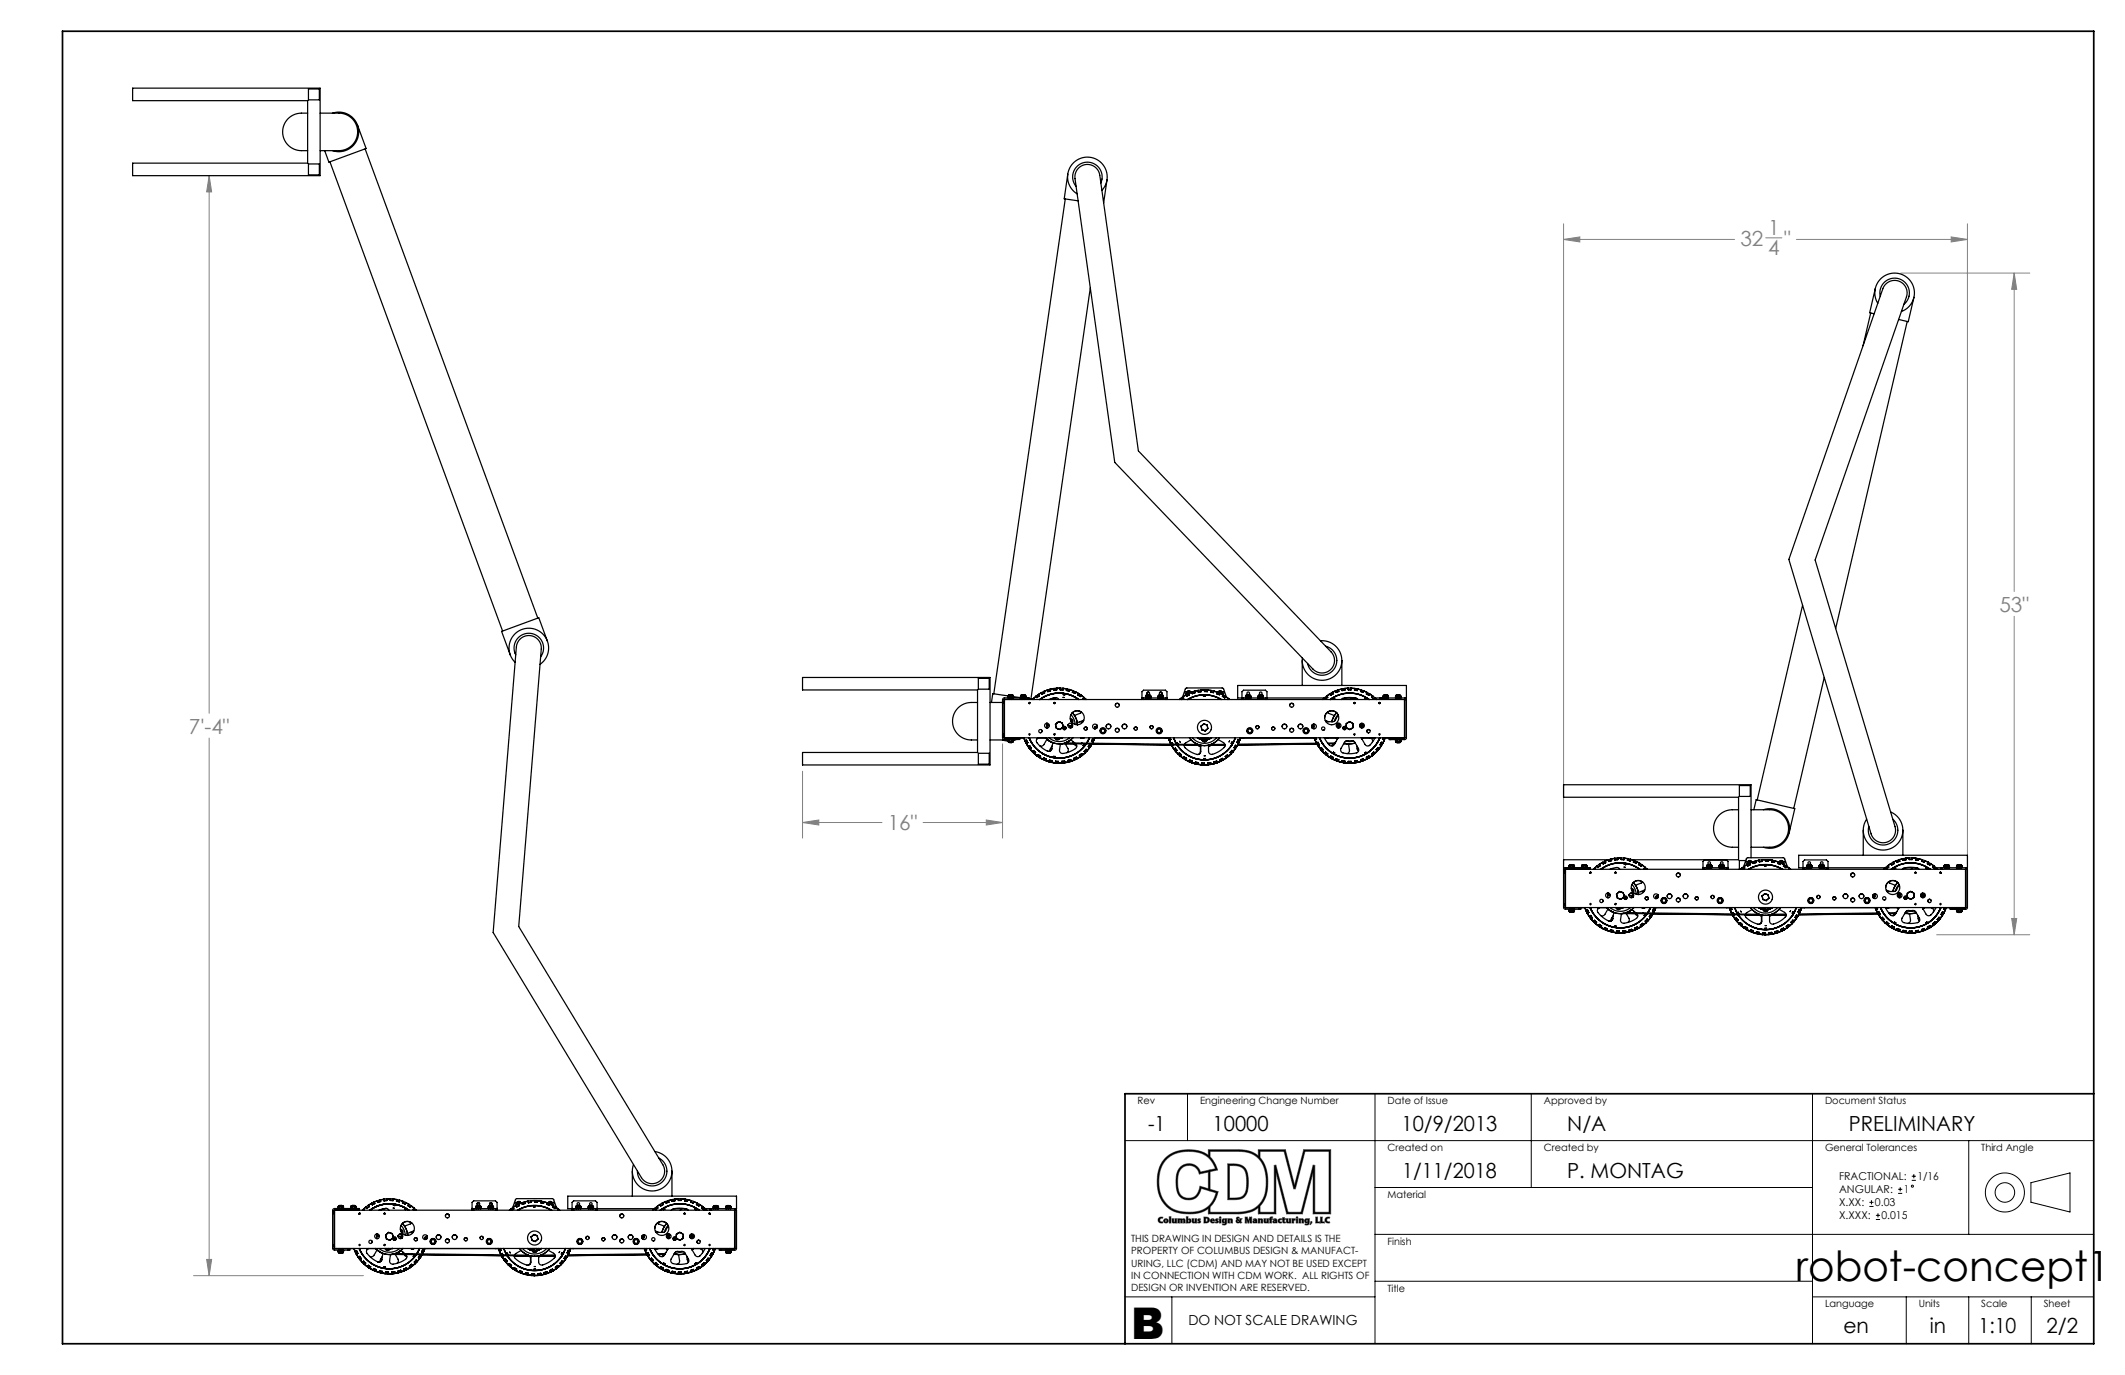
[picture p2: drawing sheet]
<svg xmlns="http://www.w3.org/2000/svg" width="432mm" height="279mm" viewBox="0 0 432 279" stroke-linecap="round" stroke-linejoin="round" font-family="sans-serif">
<defs><g id="words">
<text font-size="8.9" x="229.9" y="272.1">B</text>
<text font-size="8.5" x="364.9" y="260.3">robot-concept1</text>
<g font-size="4.2" fill="#808080">
<text x="359.3" y="47.7">1</text>
<text x="353.6" y="50">32</text>
<text x="359.3" y="51.9">4</text>
<text x="362.5" y="50">&quot;</text>
<text x="406.3" y="124.3">53&quot;</text>
<text x="38.4" y="149.1">7'-4&quot;</text>
<text x="180.4" y="168.7">16&quot;</text>
</g>
<g font-size="4.2">
<text x="233.3" y="229.9">-1</text>
<text x="246.4" y="229.9">10000</text>
<text x="284.8" y="229.9">10/9/2013</text>
<text x="318.5" y="229.9">N/A</text>
<text x="375.7" y="229.9">PRELIMINARY</text>
<text x="285" y="239.3">1/11/2018</text>
<text x="318.5" y="239.3">P. MONTAG</text>
<text x="374.6" y="270.9">en</text>
<text x="392.1" y="270.9">in</text>
<text x="402" y="270.9">1:10</text>
<text x="415.8" y="270.9">2/2</text>
</g>
<text font-size="2.8" x="241.5" y="269.3">DO NOT SCALE DRAWING</text>
<g font-size="2.2">
<text x="373.7" y="239.8">FRACTIONAL:</text>
<text x="389.6" y="239.8">1/16</text>
<text x="373.7" y="245.1">X.XX:</text>
<text x="373.7" y="242.5">ANGULAR:</text>
<text x="381" y="245.1">0.03</text>
<text x="386.8" y="242.5">1</text>
<text x="373.7" y="247.8">X.XXX:</text>
<text x="382.3" y="247.8">0.015</text>
</g>
<g font-size="2">
<text x="231.1" y="224.3">Rev</text>
<text x="243.8" y="224.3">Engineering Change Number</text>
<text x="281.9" y="224.3">Date of Issue</text>
<text x="313.7" y="224.3">Approved by</text>
<text x="370.8" y="224.3">Document Status</text>
<text x="281.9" y="233.9">Created on</text>
<text x="313.7" y="233.9">Created by</text>
<text x="370.8" y="233.9">General Tolerances</text>
<text x="402.6" y="233.9">Third Angle</text>
<text x="281.9" y="243.4">Material</text>
<text x="229.9" y="252.3">THIS DRAWING IN DESIGN AND DETAILS IS THE</text>
<text x="229.9" y="254.9">PROPERTY OF COLUMBUS DESIGN &amp; MANUFACT-</text>
<text x="229.9" y="257.4">URING, LLC (CDM) AND MAY NOT BE USED EXCEPT</text>
<text x="281.9" y="252.9">Finish</text>
<text x="229.9" y="259.9">IN CONNECTION WITH CDM WORK. ALL RIGHTS OF</text>
<text x="229.9" y="262.4">DESIGN OR INVENTION ARE RESERVED.</text>
<text x="281.9" y="262.4">Title</text>
<text x="370.8" y="265.6">Language</text>
<text x="389.9" y="265.6">Units</text>
<text x="402.6" y="265.6">Scale</text>
<text x="415.3" y="265.6">Sheet</text>
</g>
</g></defs>
<g fill="none" stroke="#000" stroke-width=".2">
<path d="M228.6 231.8h196.8M241.3 222.2v9.6M279.4 222.2v50.8M311.1 222.2v19.1M368.3 222.2v50.8M388.5 239.8h.8M388.5 239h.8M388.9 238.6v.8M400 231.8v19M279.4 250.8h146M279.4 241.3h88.9M379.9 245.2h.8"/>
<path d="M379.9 244.3h.8M380.3 243.9v.8M381.2 247.8h.8M381.2 247h.8M381.6 246.5v.9M385.7 242.5h.8M385.7 241.7h.8M386.1 241.2v.9M412.7 240.3l7.9-2v8l-7.9-2zM228.6 263.5h50.8M238.1 263.5v9.5M279.4 260.3h88.9"/>
<path d="M368.3 263.5h57.1M387.3 263.5v9.5M400 263.5v9.5M412.8 263.5v9.5"/>
<circle cx="388.6" cy="241" r=".21"/>
<circle cx="407.4" cy="242.3" r="1.98"/>
<circle cx="407.4" cy="242.3" r="4"/>
</g>
<g fill="none" stroke="#808080" stroke-width=".2">
<path d="M42.5 35.7l.5 3.3h-1zM42.5 35.7v109.2M317.7 48.7l3.3-.6v1.1zM317.7 45.5v129.9M317.7 48.7h34.8M358.8 48.3h3.3M365 48.7h34.8M386.3 55.5h26.2M396.5 48.1l3.3 .6-3.3 .5zM399.8 45.5v129.9M409.3 55.5l.5 3.3h-1zM409.3 55.5v64.7"/>
<path d="M409.3 125.2v64.7M42.5 150v109.2M163.1 156.7v13.6M203.7 151.1v19.2M163.1 167.1l3.3-.5v1zM163.1 167.1h16.1M187.6 167.1h16.1M200.4 166.6l3.3 .5-3.3 .5zM393.5 189.9h19M408.8 186.6h1l-.5 3.3zM237.1 235.6a7.1 7.1 0 0 1 8.4-.4l.9 1.1 .6 1.2-3.1 .7a2.55 2.55 0 0 0-2.9-1.7 2.55 2.55 0 0 0-2 2.7 4.7 4.7 0 0 0 .9 4.1 2.59 2.59 0 0 0 4.2-1.8l3 .9a4.9 4.9 0 0 1-5.4 3.9 5.6 5.6 0 0 1-6.2-6.2 6.3 6.3 0 0 1 1.6-4.5zM240.1 237.4a2.13 2.13 0 0 1 3.6 1.2l1.8-.4v3.3l-1.7-.5a2.35 2.35 0 0 1-3.2 2.3 2.17 2.17 0 0 1-1.3-2.2 5.1 5.1 0 0 1 .8-3.7z"/>
<path d="M241.5 233.6a5.9 5.9 0 0 0-6.4 6.5M241.5 233.6h.1M241.5 233.6a5.7 5.7 0 0 1 4 1.2v-1.2h6.1a5.6 5.6 0 0 1 4.1 1.3v-1.3h5.5l1.9 7.2 1.8-7.2h5.5v13.1h-3.6v-8.5l-2.2 8.5h-3.2l-2.1-8.5v8.5h-3.6v-1.3a5.8 5.8 0 0 1-4.1 1.3h-6.1v-1.1a7.7 7.7 0 0 1-7.9 .1 6.4 6.4 0 0 1-2.5-5.6M245.9 234h5.7a5.2 5.2 0 0 1 5.7 5.4 6.7 6.7 0 0 1-1.5 5.4l-.1 .1a5.2 5.2 0 0 1-4.1 1.4h-5.7v-1a6 6 0 0 0 1.6-3.2l-1.6-.4v-3.6l1.5-.4v-.1a6 6 0 0 0-1.5-2.5zM249.5 236.5a4.3 4.3 0 0 1 3.5 .8 6.1 6.1 0 0 1 0 5.8l-.5 .4-.8 .2-2.2 .1zM249.8 236.8a3.8 3.8 0 0 1 2.9 .7 6.1 6.1 0 0 1 0 5.3l-.4 .4-.5 .2h-2zM256 234h4.9l2 7.6h.3l2-7.6h4.8v12.3h-2.8v-9.5h-.4l-2.4 9.5h-2.7l-2.4-9.5h-.4v9.5h-2.9v-1.2a8.1 8.1 0 0 0 1.2-8l-.6-1.1a2.11 2.11 0 0 1-.6-2zM39.3 259.2h34.5M42 255.9h1l-.5 3.3zM235.1 240.1h.1M235.5 247.5l.7-.2h.1l-.1 .3a.39 .39 0 0 0-.5 .3 .39 .39 0 0 0 .5 .4l.1 .2a.66 .66 0 0 1-.8-.2 .66 .66 0 0 1 0-.8zM236.9 247.8l.2 .3-.2 .3-.1-.3z"/>
<path d="M237.6 247.3h.3v1.2h-.3zM238.8 248.4v.1h.3v-.8h-.3l-.2 .6-.1-.6h-.3v.7l.3 .1 .3-.1M239.3 240.1h.1M239.3 247.7h.4v.1l.3-.2 .2 .2 .5-.1 .1 .8h-.3l-.1-.6-.2 .6h-.3l-.1-.6-.1 .6h-.4zM241.1 247.3h.3v.5a.4 .4 0 0 1 .5 0 .4 .4 0 0 1 0 .6 .4 .4 0 0 1-.5 0v.1h-.3zM241.5 247.8a.23 .23 0 0 1 .2 .3 .23 .23 0 0 1-.3 .2zM241.5 243.8h.1M242.8 248.4v.1h.4v-.8h-.4l-.1 .6-.1-.6h-.4l.1 .7 .2 .1 .3-.1M243.4 247.7h.6l-.3 .2a.33 .33 0 0 1 .3 .5 .33 .33 0 0 1-.6 .1l-.1-.1 .1-.1h.3l-.3-.3zM243.7 247.8v.1M244.6 247.3h.4a.62 .62 0 0 1 .8 .6 .62 .62 0 0 1-.8 .6h-.4zM245 247.5a.37 .37 0 0 1 .4 .4 .37 .37 0 0 1-.4 .4z"/>
<path d="M246.1 247.7a.43 .43 0 0 1 .5 0 .43 .43 0 0 1 .2 .4h-.5l.5 .3a.51 .51 0 0 1-.7 0 .51 .51 0 0 1 0-.7zM246.3 247.8l.2 .1-.2 .1zM246.5 247.9v.1M247.1 247.7h.5l-.3 .2a.33 .33 0 0 1 .3 .5 .33 .33 0 0 1-.6 .1l-.1-.1 .1-.1h.3l-.3-.3zM247.3 247.8v.1M247.8 247.7h.3v.8h-.3zM247.8 247.3h.3v.2h-.3zM248.4 247.8l.9-.1-.1 1.1-.4 .1h-.4v-.2h.4l.1-.3a.41 .41 0 0 1-.6 0 .41 .41 0 0 1 .1-.6zM248.7 247.8a.26 .26 0 0 1 .2 .3 .26 .26 0 0 1-.2 .2zM249.5 247.7h.3v.1l.5-.1 .1 .8h-.3l-.1-.6-.2 .6h-.3zM251.5 248l.3 .2a.21 .21 0 0 1-.3 .1 .21 .21 0 0 1 0-.3zM251.6 248.5l-.4-.2 .1-.5a.33 .33 0 0 1 0-.5 .33 .33 0 0 1 .5 .1l-.1 .2h-.2l.5 .4-.1-.2h-.1v-.2h.6l-.2 .2-.1 .4 .2 .2-.2 .1-.1-.1-.4 .1"/>
<path d="M253 247.3h.4l.3 .7 .2-.7h.5v1.2h-.4v-.8l-.3 .8h-.1l-.3-.8v.8h-.3zM253.3 240.2h.1M254.9 248.2l.2-.1-.1 .2zM255.4 248.5h-.5a.31 .31 0 0 1-.4-.3 .31 .31 0 0 1 .4-.3h.2h-.4l-.1-.1a.52 .52 0 0 1 .7-.1 .52 .52 0 0 1 .1 .7v.1M255.7 247.7h.3v.1l.5-.1 .1 .8h-.3l-.2-.6-.1 .6h-.3zM257.4 248.4v.1h.4v-.8h-.4l-.1 .6-.1-.6h-.4l.1 .7 .2 .1 .3-.1M258.1 247.3h.5l-.2 .3 .2 .1v.1h-.2v.7h-.4v-.7h-.1zM258.7 247.8a.52 .52 0 0 1 .7-.1 .52 .52 0 0 1 .1 .7v.1h-.5a.31 .31 0 0 1-.4-.3 .31 .31 0 0 1 .4-.3h.1h-.3zM258.9 248.2l.2-.1-.1 .2zM259.8 247.8l.5-.1h.2l-.1 .2a.24 .24 0 0 0-.4 .2 .24 .24 0 0 0 .4 .2l.1 .2a.48 .48 0 0 1-.7-.1 .48 .48 0 0 1 0-.6zM260.6 247.4h.4v.3h.2v.1h-.2v.3l.2 .4h-.3l-.2-.1-.1-.6h-.1zM262 248.4v.1h.3v-.8h-.3l-.2 .6-.1-.6h-.3v.7l.3 .1 .3-.1"/>
<path d="M263.2 248h-.3v.5h-.4v-.8h.4v.2l.3-.2v.3M263.4 247.7h.3v.8h-.3zM263.4 247.3h.3v.2h-.3zM264 247.7h.3v.1l.5-.1 .1 .8h-.3l-.2-.6-.1 .6h-.3zM265.2 247.8l.9-.1-.1 1.1-.5 .1h-.4l.1-.2h.4l.1-.3a.41 .41 0 0 1-.6 0 .41 .41 0 0 1 .1-.6zM265.5 247.8a.29 .29 0 0 1 .2 .3 .29 .29 0 0 1-.1 .3l-.2-.3zM266.3 248.2l.3 .2-.3 .5-.1-.1zM267.4 247.3h.3v1h.5v.2h-.8zM268.3 247.3h.4v1h.4v.2h-.8zM269.4 247.5l.7-.2h.1l-.1 .3a.39 .39 0 0 0-.5 .3 .39 .39 0 0 0 .6 .4v.2a.66 .66 0 0 1-.8-.2 .66 .66 0 0 1 0-.8z"/>
<circle cx="236.9" cy="248.1" r=".48"/>
</g>
<path d="M12.7 6.4h412.7v266.7h-412.7zM425.4 222.2h-196.8v50.9" fill="none" stroke="#000" stroke-width=".35"/>
<path d="M249.5 236.5h1.1a2.65 2.65 0 0 1 3.1 3l-.1 2.3-.3 .8-.4 .6-.5 .3-.6 .2-2.3 .1zM249.8 236.8v6.6l2-.1 .9-.4 .5-1.1 .1-1.8a2.72 2.72 0 0 0-1.1-2.9l-.9-.2zM236.8 235.3a7.6 7.6 0 0 1 6-1.6 5.2 5.2 0 0 1 2.7 1.1v-1.2h6.1a5.6 5.6 0 0 1 4.1 1.3v-1.3h5.5l1.9 7.2 1.8-7.2h5.5v13.1h-3.6v-8.5l-2.2 8.5h-3.2l-2.1-8.5v8.5h-3.6v-1.3l-1.4 .8-2.1 .4-6.7 .1v-1.1l-.9 .5-.9 .4-2.6 .2a6 6 0 0 1-6-7l.2-1.4 .3-1.2 .6-1.1zM240.1 237.4a5.3 5.3 0 0 0-.7 3.8 2.22 2.22 0 0 0 2.2 2.3 2.22 2.22 0 0 0 2.2-2.3v-.2l1.7 .5v-3.3l-1.8 .4-.6-1.2-.5-.4-.6-.2-1.1 .1zM256 234v1.2l.8 1 .5 1.4 .3 2.5-.2 2.5-.5 1.3-.9 1.2v1.2h2.9v-9.5h.4l2.4 9.5h2.7l2.4-9.5h.4v9.5h2.8v-12.3h-4.8l-2 7.6h-.3l-2-7.6zM245.9 234v1.1l.9 1.2 .6 1.4-1.5 .4v3.6l1.6 .4-.6 1.9-1 1.3v1h5.9l1.4-.2 1.7-.6 .9-.7 .6-.7a8.1 8.1 0 0 0-.7-8.7l-1.3-.9-1.4-.4zM237.1 235.6a7.6 7.6 0 0 0-1.2 7.2l1 1.7 1.5 1.2 2.1 .6 2.6-.1 1.4-.4 1.1-.8 .9-1.1 .6-1.5-3-.9a2.57 2.57 0 0 1-2.8 2.3 2.57 2.57 0 0 1-2.3-2.9v-1.4l.1-1.1a2.49 2.49 0 0 1 2.3-2 2.49 2.49 0 0 1 2.5 1.8l3.1-.7-.8-1.5-1.1-1.1a7.3 7.3 0 0 0-8 .7zM235.5 247.5l.3-.2h.5l-.1 .3h-.4l-.1 .3 .1 .3 .4 .1 .1 .2h-.5l-.4-.2-.1-.4zM236.5 248.1a.47 .47 0 0 1 .9 0 .47 .47 0 0 1-.9 0zM236.8 247.8v.4l.1 .2 .2-.4zM237.6 247.3h.3v1.2h-.3zM238.2 247.7h.3l.1 .6 .1-.1 .1-.5h.3v.8h-.3v-.1l-.3 .1h-.2zM239.3 247.7h.4v.1l.2-.2 .3 .2 .5-.1 .1 .8h-.3l-.1-.6-.2 .6h-.3l-.1-.6-.1 .6h-.4zM241.1 247.3h.3v.5l.3-.2 .3 .2v.4l-.2 .3h-.7zM241.5 247.8l-.1 .4 .2 .2 .1-.4zM242.2 247.7h.4l.1 .6 .1-.1v-.5h.4v.8h-.4v-.1l-.2 .1h-.3zM243.4 247.7h.6l-.3 .2 .3 .3-.1 .3-.6-.1 .1-.1h.3l-.3-.3zM244.6 247.3h.7l.3 .2 .2 .4-.2 .4-1 .2zM245 247.5v.8h.2l.2-.2v-.3zM246 247.8l.3-.2 .4 .1 .1 .4-.5 .1 .1 .1h.3l.1 .1-.4 .1-.3-.1-.2-.3zM246.3 247.8v.2h.2zM247 247.7h.6l-.3 .2 .3 .3-.1 .3-.6-.1 .1-.1h.3l-.3-.3zM247.8 247.4a.18 .18 0 0 1 .3 0 .18 .18 0 0 1-.3 0zM247.8 247.7h.3v.8h-.3zM248.4 247.7h.9v.9l-.3 .3h-.6v-.2h.4l.1-.2v-.1l-.3 .1-.2-.1-.1-.4zM248.7 247.8v.4l.1 .2 .1-.4zM249.5 247.7h.3v.1l.3-.2 .3 .1v.8h-.3l-.1-.6-.1 .1-.1 .5h-.3zM251.5 248v.3l.3-.1zM251.3 247.4h.5l-.3 .2 .5 .4-.1-.2h-.1v-.2h.6l-.2 .2-.1 .4 .2 .2-.2 .1-.1-.1-.4 .1-.4-.1-.1-.3 .2-.3zM253 247.3h.4l.3 .7 .2-.7h.5v1.2h-.4v-.8l-.3 .8h-.1l-.3-.8v.8h-.3zM254.8 248.2a.15 .15 0 0 0 .3 0 .15 .15 0 0 0-.3 0zM254.6 247.8l.4-.2 .3 .1 .1 .8h-.8v-.4l.5-.2h-.4zM255.7 247.7h.3v.1l.2-.2 .3 .1 .1 .8h-.3l-.2-.6-.1 .1v.5h-.3zM256.8 247.7h.4l.1 .6 .1-.1v-.5h.4v.8h-.4v-.1l-.2 .1h-.3zM258.9 248.2a.15 .15 0 0 0 .3 0 .15 .15 0 0 0-.3 0zM258.7 247.8l.3-.2 .4 .1 .1 .8h-.8v-.4l.4-.2h-.3zM258.1 247.4l.5-.1-.2 .2 .2 .3h-.2v.7h-.4v-.7h-.1v-.1h.1zM259.8 247.8l.3-.2 .4 .1-.5 .4 .5 .4h-.4l-.3-.1-.1-.3zM260.6 247.4h.4v.3h.2v.1h-.2v.3l.2 .4-.5-.1-.1-.6h-.1zM261.4 247.7h.3l.1 .6 .2-.1v-.5h.3v.8h-.3v-.1l-.3 .1h-.2zM262.5 247.7h.4v.2l.1-.3 .3 .1-.1 .3h-.3v.5h-.4zM263.4 247.4a.18 .18 0 0 1 .3 0 .18 .18 0 0 1-.3 0zM263.4 247.7h.3v.8h-.3zM264 247.7h.3v.1l.2-.2 .3 .1 .1 .8h-.3l-.2-.6-.1 .1v.5h-.3zM265.2 247.7h.9l-.1 .9-.2 .3h-.7l.1-.2h.4l.1-.2v-.1l-.3 .1-.2-.1-.1-.4zM265.5 247.8l-.1 .4 .2 .2 .1-.4zM266.3 248.3l.3 .1-.3 .5-.1-.1zM267.4 247.3h.3v1h.5v.2h-.8zM268.3 247.3h.4v1h.4v.2h-.8zM269.4 247.5l.4-.2h.4l-.1 .3h-.4l-.1 .3 .1 .3 .5 .1v.2h-.5l-.4-.2-.1-.4z" fill-rule="evenodd" fill="#000"/>
<path d="M163.1 167.1l3.3-.5v1zM200.4 166.6l3.3 .5-3.3 .5zM408.8 186.6h1l-.5 3.3zM409.3 55.5l.5 3.3h-1zM317.7 48.7l3.3-.6v1.1zM396.5 48.1l3.3 .6-3.3 .5zM42.5 35.7l.5 3.3h-1zM42 255.9h1l-.5 3.3z" fill="#808080"/>
<g fill="none" stroke="#000" stroke-width=".25">
<path d="M27 17.9h38.1v17.8h-38.1v-2.5h35.5v-12.7h-35.5zM62.7 18.1h2.2v2.2h-2.2zM62.5 23h-1.3a3.8 3.8 0 0 0-3.8 3.8 3.8 3.8 0 0 0 3.8 3.8h1.3M62.7 33.3h2.2v2.2h-2.2zM65.1 23h3.8a3.8 3.8 0 0 1 3.8 3.8 3.8 3.8 0 0 1-3.8 3.8h-3.8M67 32.9l35.1 95.3M67.6 23a4 4 0 0 1 5 2.4M72.6 25.4a4 4 0 0 1-.9 4.2 4 4 0 0 1-4.1 1M72.6 25.4l1.8 4.8-7.6 2.8-.8-2.4M74.2 30.3l35.1 95.3M217 35.4l-.8 5 2.9 .4M219.2 34.1a2.54 2.54 0 0 1 4.3 1.5l7.8 56 39.2 40.9a2.54 2.54 0 0 1-.1 3.5 2.54 2.54 0 0 1-3.6 0l-40.3-42-8.1-57.7a2.54 2.54 0 0 1 .8-2.2z"/>
<path d="M223.7 37.2a3 3 0 0 0-3.2-4.2 3 3 0 0 0-1.8 4.9M224.9 36.5a4 4 0 0 0-5.7-4.2 4 4 0 0 0-.3 7.1M224.9 36.5l-.3 1.1-.7 1.1M224.9 36.5l-.6 4.7M216.5 40.4l-14.6 100.6M221.6 58.5l-12.1 83.6M381.1 58.6l-1.2 4.9 .9 .3M383.2 57.7a2.54 2.54 0 0 1 3.2-.3 2.54 2.54 0 0 1 1 2.9l-18.6 53.5 16.3 54.2a2.54 2.54 0 0 1-1.7 3.1 2.54 2.54 0 0 1-3.2-1.7l-16.7-55.7 19.1-55zM380.1 63.6l-1.5 6.6M382.1 60.2a3 3 0 0 1 3.9-3.5 3 3 0 0 1 .9 5.2M387.5 65.3l-14.5 62.4M388.9 60.4a4 4 0 0 0-4.6-4.9 4 4 0 0 0-2.7 6.1"/>
<path d="M388.9 60.4a4 4 0 0 1-2.5 2.9M388.9 60.4l-1.1 5-2-.5M103.7 133.1l1 1.5M103.7 133.1a4 4 0 0 1 2.1-5.1 4 4 0 0 1 5.2 1.7 4 4 0 0 1-1.3 5.3M104.8 133.1a3 3 0 0 1 2.9-4.4 3 3 0 0 1 2.2 4.8M105.7 129.8a2.54 2.54 0 0 1 2.8-.4 2.54 2.54 0 0 1 1.5 2.5l-4.6 56.4 29.3 48.4a2.54 2.54 0 0 1-.9 3.5 2.54 2.54 0 0 1-3.5-.9l-30.1-49.8 4.7-58 .3-.9zM111.2 130.3l-1.7-4.8-7.6 2.8 1.8 4.8M163.1 137.7h38.1v17.7h-38.1v-2.5h35.5v-12.7h-35.5zM198.8 137.8h2.2v2.2h-2.2zM214.1 139.9v.2M214.1 139.9l-.7 .2M214.2 139.9l-.9 .2"/>
<path d="M214.2 139.9v.3M214.2 139.9h-.1M214.7 139.8l-.5 .1M214.7 139.8v.4M214.7 139.8v.1M214.7 139.9v.3M215.4 139.9v.3M215.4 139.9h-.7M215.5 139.8h-.8M215.5 139.8l.5 .1M215.5 139.8l-.1 .1M215.5 139.8v.3"/>
<path d="M216 139.9l.8 .1M216 139.9v.3M216 139.9h.1M216.8 140l.5 .1M216.8 140h.1M216.8 140l-.1 .3M264.6 134.2v5.1M264.6 133.7a4 4 0 0 0 3.8 4.5 4 4 0 0 0 4.3-4M268.3 130.2a4 4 0 0 1 4.4 4M269.4 131.3a3 3 0 0 1 1.3 5.1 3 3 0 0 1-5-1.6M272.7 134.2v5.1M272.7 140l-.8 .2"/>
<path d="M272.7 140v.3M272.7 140h.1M273.2 139.9l-.5 .1M273.2 139.9l.1 .3M273.2 139.9h.1M273.2 139.9v.2M274 139.9v.3M274 139.9h-.8M274 139.8l-.8 .1M274 139.8v.4M274 139.8v.1M274.5 139.8l.8 .1"/>
<path d="M274.5 139.8h-.5M274.5 139.8v.3M274.5 139.8v.1M274.5 139.9v.3M274.5 139.9h.8M275.3 139.9l-.1 .3M275.3 139.9l.5 .1M275.3 139.9h.1M275.8 140l.8 .2M275.8 140v.3M275.8 140h.1M366.3 123l-9.2 39.5"/>
<path d="M370.7 137.7l-6.2 26.6M198.6 142.7h-1.2a3.8 3.8 0 0 0-3.8 3.9 3.8 3.8 0 0 0 3.8 3.8h1.2M198.8 153.1h2.2v2.2h-2.2zM201.2 150.4h3.6M201.2 142.7h2.5M203.7 150.4l1.1 .2M203.7 149.5v.5l.3 .3h3.2v-.4M203.7 142.6v.2M203.7 149.2v.3M203.7 142.7h.1M203.7 149.5h.3M203.7 142.8v6.4"/>
<path d="M203.7 142.6h.3M203.7 142.8h.3M203.7 149.2h.3M204 149.5l.1 .4h3.9l.2 .6M204 142.6v.2M204 149.2v.3M204 142.7h.1M204 142.8v6.4M204.1 142.1v7.8h81.3M204.1 142.1l-.1 .5M204.1 142.6h-.1M204.1 142.1h81.3"/>
<path d="M204.8 141.7l.1 .1M204.8 150.6l.1 .1M204.8 141.7h.3M204.8 150.3h.3M204.8 150.6l.2 .1M204.8 141.5v.2M204.8 150.3v.3M204.9 141.4l-3.2-.4-.2 1.7M204.9 141.4l.1-.2h.8l.1 .2M204.9 141.4l-.1 .1M204.9 150.7l.1 .2h.8l.1-.2M204.9 150.3h-.1"/>
<path d="M204.9 141.4h.1M204.9 150.7h.1M205 141.4h.4M205 141.4l.1 .1M205 141.4l-.2 .1M205 150.7h.4M205.1 141.7h.6M205.1 150.3h.6M205.1 150.6l.3 .1M205.1 150.6l-.1 .1M205.1 141.5v.2M205.1 150.3v.3"/>
<path d="M205.1 141.2h.5M205.1 142.1h.1M205.1 149.9h.1M205.1 150.8l.1 .1M205.2 150.9h.4M205.4 141.4l.3 .1M205.4 141.4h.4M205.4 141.4l-.3 .1M205.4 150.7h.4M205.6 142.1h.1M205.6 149.9h.1M205.6 150.8v.1"/>
<path d="M205.7 141.7h.2M205.7 150.3h.2M205.7 150.6l-.3 .1M205.7 150.6l.1 .1M205.7 141.5v.2M205.7 150.3v.3M205.8 141.4l-.1 .1M205.8 141.4h.1M205.8 141.4l.1 .1M205.8 150.7h.1M205.9 141.4v.1M205.9 150.3h.1"/>
<path d="M205.9 141.7v.1M205.9 150.6v.1M205.9 150.6l-.1 .1M205.9 141.6l1.5 .2M205.9 141.5v.2M205.9 150.3v.3M206.6 150.3l-.7 .2M206.8 149.9h-.1M206.9 149.9v.4M207.2 149.9h.1M207.4 141.7v.1M207.4 141.7h.2"/>
<path d="M207.4 141.5v.2M207.4 141.4l.1-.2h.8l.1 .2M207.4 141.4v.1M207.4 141.4h.1M207.5 141.4l.1 .1M207.5 141.4h.4M207.5 141.4l-.1 .1M207.6 141.7h.6M207.6 141.5v.2M207.7 141.2h.5M207.7 142.1h.1M207.9 141.4l.3 .1"/>
<path d="M207.9 141.4h.4M207.9 141.4l-.3 .1M208 149.9l.2 .6M208.1 149.9l.2 .6M208.2 142.1h.1M208.2 141.7h.3M208.2 141.5v.2M208.2 150.5l.2 .4M208.2 150.4v.1M208.2 150.5l.1 .1M208.3 150.6l.2 .4M208.3 150.5v.1"/>
<path d="M208.3 141.4l-.1 .1M208.3 141.4l.2 .1M208.3 141.4h.1M208.4 141.4l.1 .1M208.4 150.9l.1 .2M208.4 150.9h.1M208.5 141.7l-.1 .1M208.5 141.5v.2M208.5 150.5h-.2M208.5 151.1l.4 .5M208.5 151l.4 .6M208.5 151l.1 .1"/>
<path d="M208.6 151.1l.4 .6M208.6 150.4v.1M208.6 150.4l-.3 .2M208.6 150.4l.3 .5M208.8 141.8v.3M208.9 150.9l-.3 .2M208.9 150.9l-.4 .1M208.9 151.6l.2 .4M208.9 151.6h.1M208.9 151.6l.1 .2M209 151.8l.3 .4M209 151.7v.1"/>
<path d="M209.1 149.9a6.6 6.6 0 0 0 11.6 1.3M209.1 149.9l.6 1.2M209.1 142.1v-.3h-5l-.4 .2v.6M209.1 142l.6 .1M209.1 149.9a6.6 6.6 0 0 0 11.6 1.3 6.6 6.6 0 0 1-11.6-1.3zM209.1 152l.1 .2M209.1 152h.1M209.2 152h-.1M209.2 151.5l-.2 .2M209.2 151.5l-.2 .3M209.2 151.5l.4 .5M209.2 152.2l.5 .5"/>
<path d="M209.2 142.7l-.1 .2M209.3 152.2l.4 .5M209.3 142.8l-.2 .2M209.3 152.2l.5 .5M209.3 152.2h.1M209.4 152.1l-.1 .1M209.5 152h.1M209.6 152l-.3 .2M209.7 152.7l.3 .3M209.7 152.7h.1M209.7 152.7l.1 .1M209.8 152.8l.4 .3"/>
<path d="M209.8 152.7v.1M209.9 142l-.1 .1M209.9 142l.2 .1M209.9 142h.1M210 142l.1 .1M210 152.5l-.2 .2M210 152.5v.1M210 152.5l.4 .4M210 152.6l-.2 .2M210 152.6l.4 .3M210 153l.2 .1M210.1 153h-.1"/>
<path d="M210.1 142.1h.1M210.2 153.1l.5 .5M210.2 153.1l.5 .4M210.2 153.1l.6 .5M210.2 153.1h.1M210.4 152.9l-.2 .2M210.4 152.9h.1M210.5 141.5l-.6 .5M210.5 141.5h.1M210.5 141.5l.2 .2M210.5 141.5l.2 .3M210.5 141.5l-.5 .5"/>
<path d="M210.7 153.6l.4 .2M210.7 153.5v.1M210.7 153.5l.1 .1M210.7 141.7v.1M210.8 153.6h.1M210.8 153.6l.4 .3M210.9 141.2l-.4 .3M210.9 141.2l.3 .2M210.9 141.2h.1M211 153.3l-.2 .3M211 153.3l.5 .4M211 141.2l.1 .1"/>
<path d="M211.1 149.9a.64 .64 0 0 0-.4 1 4.3 4.3 0 0 0 2.6 1.8l.4-.4 .2-1.4-.7-.3-.7-.7h-1.5M211.1 153.8l.1 .1M211.1 153.8h.1M211.2 141.4l-.5 .3M211.2 141.4l-.5 .4M211.2 153.9l.6 .4M211.2 153.9l.8 .4M211.2 142.1a6.6 6.6 0 0 1 8 0M211.3 153.9l.6 .4M211.3 153.9h-.1M211.3 142.1a6.6 6.6 0 0 1 7.9 0 6.6 6.6 0 0 0-7.9 0zM211.3 142.1a6.6 6.6 0 0 1 7.9 0"/>
<path d="M211.4 153.8l-.1 .1M211.5 153.7l-.3 .2M211.5 153.7h-.1M211.6 140.8l.1 .1M211.6 140.8l-.6 .4M211.6 140.7l-.7 .5M211.6 140.7l.2 .4M211.6 140.7v.1M211.6 148.3l.1 .4M211.7 153.1l.3 .1M211.8 154.3l.5 .2M211.8 154.2v.1"/>
<path d="M211.9 154.3h.1M212 154.3l.4 .2M212.1 154l-.2 .3M212.1 154h.1M212.1 154l.5 .2M212.1 154l-.1 .3M212.1 154l.4 .2M212.1 140.5l-.5 .2M212.1 140.5l.1 .3M212.1 140.5h.1M212.1 140.5l.2 .3M212.2 140.8l-.4 .3"/>
<path d="M212.2 140.8h.1M212.3 154.5l.7 .3M212.3 154.5h.1M212.3 140.8l-.5 .3M212.4 154.5l.6 .2M212.5 154.5l.7 .2M212.5 154.5h-.1M212.5 149.9a3.7 3.7 0 0 0 5.5 0l-.9 .7-.7 .4 27.1 .3-1.1-.6-.7-.8a3.7 3.7 0 0 0 3.1 1.6l-28.9-.4a3.7 3.7 0 0 1-3.4-1.2zM212.5 154.2l-.1 .3M212.6 154.2l-.1 .3M212.6 154.2h-.1M212.7 147.4v.1h.5"/>
<path d="M212.7 147.4v.1M212.7 147.9h-.1M212.7 147.8v.1M212.7 147v.9M212.8 147l-.1 .4M212.8 150.2l-.8 1.2-.4 .2-.4-.1M212.8 140.3l.1 .1M212.8 140.3l-.7 .2M212.9 140.2l-.8 .3M212.9 140.2v.3M212.9 140.2l-.1 .1M212.9 140.5h.1"/>
<path d="M213 147.9h-.2M213 154.7v.1M213 147.3v.1M213 154.8l.5 .1M213 154.7l.2 .1M213.1 147.3h-.1M213.1 142.1a2.3 2.3 0 0 1 1.9-.1l.2 .1M213.1 149.9a3.2 3.2 0 0 0 4.2 0M213.2 154.7v.1M213.2 154.8l.5 .1M213.2 154.6v.1M213.2 154.4v.4"/>
<path d="M213.2 154.4l.6 .2M213.3 140.1l-.4 .1M213.3 140.1l.2 .3M213.3 140.1h.1M213.4 140.1l.1 .3M213.5 140.4l-.6 .1M213.5 154.9l.8 .1M213.5 154.9h.1M213.6 154.9h-.1M213.7 154.9l.6 .1M213.7 154.9l.8 .1M213.7 154.9h.1"/>
<path d="M213.8 154.6l-.1 .3M213.8 154.6h.1M213.8 151.5l-.4 .7v.4M214.1 153.7h.1M214.1 142.9l.2-.1 .1 .1M214.2 153.7h.1M214.2 140.2h.1M214.2 153.7l.2 .1M214.3 155h.1M214.3 155l.5 .1M214.3 149.9a.56 .56 0 0 0 .5 .5 .56 .56 0 0 0 .6-.4M214.3 149.1l-.1 .2"/>
<path d="M214.3 155h.2M214.4 153.8h.1M214.4 153.7h.1M214.5 149.9a.44 .44 0 0 0 .4 .3 .44 .44 0 0 0 .4-.3M214.5 155h.1M214.5 154.8v.2M214.5 154.7v.3M214.5 154.7h.1M214.5 154.7h.6M214.5 155l.5 .1M214.5 147.6l.5 .5M214.5 147.6a.41 .41 0 0 0 .5 .5"/>
<path d="M214.7 149.9l.1 .1 .3-.1M214.7 141.8l-.8 .1-.4 .2M214.7 140.2h-.5M214.7 149.9h.3M214.8 149.9h.2M214.8 146.9l-.3 .7M214.8 146.9a.41 .41 0 0 0-.3 .7M214.8 155.1h.9M214.8 149.9v.1M214.8 155.1h.1M214.9 155l-.1 .1M214.9 150h.1"/>
<path d="M215 155v.1M215.1 154.7l-.1 .3M215.1 154.7l-.1 .4M215.4 150h.1M215.4 140.2h.6M215.5 140.1l-.1 .1M215.5 146.8l-.7 .1M215.5 146.8l.4 .5M215.5 146.8a.41 .41 0 0 1 .4 .5M215.5 146.8a.41 .41 0 0 0-.7 .1M215.6 155l.1 .1M215.6 155.1h.1"/>
<path d="M215.7 148a.41 .41 0 0 1-.7 .1M215.7 148l-.7 .1M215.8 149.9h.1M215.8 154.7v.3M215.8 154.7h.1M215.8 154.8v.2M215.8 155h-.8M215.8 155h.1M215.8 155l-.8 .1M215.9 149.9l-.5 .1M215.9 147.3l-.2 .7M215.9 147.3a.41 .41 0 0 1-.2 .7"/>
<path d="M216 151.1l-.5 .1h3.1M216 141.7h.2M216 141.1v.1M216.1 141.2h.1M216.1 141.1v.1M216.1 141.1h.1M216.1 141.1l.2 .1M216.2 155h.1M216.2 155l-.5 .1M216.3 141.2h.1M216.3 154.6l.1 .3M216.3 154.6v.4"/>
<path d="M216.3 154.6l-.5 .1M216.3 155h-.5M216.4 147.6l-.3 .6M216.4 154.9l-.1 .1M216.4 141.2h-.1M216.4 151.1l.7 1.1-.1 .5-.2 .2M216.5 147.6l-.3 .7M216.5 147.7l-.3 .6M216.5 151l1.1-.7zM216.6 147.8l-.2 .5M216.7 140.3l.5 .1M216.7 140.3h.1"/>
<path d="M216.9 154.9h.1M217 154.9h.1M217 154.9l-.8 .1M217 154.5l.1 .3M217.1 147.4h.7v.1M217.1 154.8l-.7 .1M217.1 154.8h.1M217.1 154.8l-.8 .2M217.3 140.1l.8 .3M217.3 140.1l-.1 .3M217.3 140.1h.1M217.3 140.1v.2"/>
<path d="M217.3 140.1l.7 .3M217.4 147.6h.1M217.5 154.8l-.5 .1M217.5 146a.56 .56 0 0 1 .4 .9M217.5 154.7v.1M217.5 147.5v.1M217.5 146.1a.44 .44 0 0 1 .3 .7M217.6 146.3l.1 .3M217.6 154.3v.4M217.6 154.3l-.1 .1M217.6 154.3l-.6 .2M217.6 150.3l.8 .7"/>
<path d="M217.6 154.5v.1M217.6 145.2l.7 1.1 .2 .9M217.6 146.5l.1 .1M217.6 154.7l-.5 .1M217.6 147h-.3M217.6 154.6v.1M217.7 147.4l.1 .1M217.8 147.4v.1M217.8 147.5v.4M217.8 147.1v.7M217.9 140.7l.5 .2M217.9 140.7h.1"/>
<path d="M218 150.7l.2 .3M218 140.4l-.1 .3M218.1 140.4l.4 .2M218.1 140.4h-.1M218.1 140.4l-.2 .3M218.2 154.5h.1M218.2 154.1l.2 .3M218.2 154.1h.1M218.2 154.5l-.7 .3M218.3 154.1l.1 .3M218.3 151.2l.5 .4M218.3 145.4l1.4-.6a1.35 1.35 0 0 0-1.8 0 3.7 3.7 0 0 1 1.1 2.5l-.1-.4 1.3-.5"/>
<path d="M218.4 154.4l-.8 .2M218.4 154.4h.1M218.4 154.4l-.8 .3M218.4 140.9h.1M218.4 153.2a6.6 6.6 0 0 1-6.3 0M218.5 140.6l.8 .4M218.5 140.6l-.1 .3M218.5 140.6h.1M218.5 140.6l.7 .4M218.6 151.1a.69 .69 0 0 1-.4 1.2l-.3 .2a2.69 2.69 0 0 1-2.4 .4l-.2-.4 .2-1.4M218.7 154.3l-.5 .2M218.7 154.2v.1"/>
<path d="M218.7 153.8l.2 .4M218.7 153.8v.1M218.7 153.8l-.5 .3M218.8 154l.1 .1M218.8 154.2l-.1 .1M218.9 154.2l-.5 .2M218.9 154.1v.1M219 141.2l.5 .3M219 141.2l.5 .4M219.2 141l-.1 .1M219.3 141l.4 .2M219.3 141l-.3 .2"/>
<path d="M219.3 141h-.1M219.3 153.5l.3 .2M219.3 153.5h.1M219.4 146.7h.6M219.4 153.8v.1M219.4 153.9l-.6 .3M219.4 153.6l.1 .1M219.4 153.8l-.5 .4M219.5 141.5v.1M219.5 153.7l-.6 .4M219.5 153.7h.1M219.6 153.7l-.2 .1"/>
<path d="M219.6 149.9h.7M219.7 149.9h.5M219.7 141.2l.6 .6M219.7 141.2l-.2 .3M219.7 141.2v.1M219.7 141.3l-.2 .3M219.7 141.3l.6 .5M219.7 151.2h.1M219.8 153.1l.2 .3M219.8 153.1l-.5 .4M219.8 153.5v.1M219.8 153.6l-.4 .3"/>
<path d="M219.8 151h.1M220 153.4h.1M220 153.4l-.4 .3M220.1 142l.1 .1M220.1 151.5v.1M220.1 142h.1M220.1 142l.2 .1M220.1 151.5h.1M220.2 151.5h.1M220.3 151.3h.1M220.3 141.8l-.2 .2M220.3 151.4l-.1 .1"/>
<path d="M220.3 151.4h.1M220.3 152.7l.2 .2M220.3 152.7l.3 .2M220.3 141.8l.4 .3M220.3 141.8h.1M220.4 153h.1M220.4 153l-.6 .6M220.5 152.9l-.5 .5M220.5 152.9h.1M220.6 152.9l-.6 .5M220.7 142.1h.1M220.7 142.1h-.1"/>
<path d="M220.7 151.2l-.1 .2M220.7 152.3l.2 .2M220.7 152.3h.1M220.7 152.3l-.4 .4M220.8 152.7h.1M220.8 152.6v.1M220.8 152.7l-.4 .3M220.8 152.4l.1 .1M220.9 152.5l-.3 .4M220.9 148a.34 .34 0 0 0-.3-.3 .34 .34 0 0 0-.3 .4M220.9 147.9v.3M221.1 151.7l.3 .2"/>
<path d="M221.2 151.7h-.1M221.3 151.8l.1 .1M221.3 152h.1M221.3 152l-.5 .7M221.3 149.9l-.5 1.1 .6-1.1M221.4 151.9l-.5 .6M221.5 151.2l.2 .2M221.5 151.2l.2 .3M221.5 151.2l-.4 .5M221.6 151.6h.1M221.6 151.6l-.3 .4M221.7 151.4v.1"/>
<path d="M221.7 151.5l-.3 .4M221.8 150.6l.3 .1M221.8 150.6h.1M221.8 151.2l-.1 .2M221.9 151.2l16.1 .2M221.9 151.2l-.2 .3M221.9 151.2l-.3 .4M222 150.1l.3 .1M222 150.1h.1M222 150.1l-.2 .5M222 150.9h.1M222 150.1l.3 .2"/>
<path d="M222 150.9v.1M222.1 150.7l-.2 .3 .2-.3M222.1 150.7h.1M222.2 150.5h.1M222.2 150.4l.1 .1M222.3 150.5l-.3 .4M222.3 150.2v.1M222.3 150.3l-.2 .4M222.4 149.9l-.1 .3M222.5 149.9l-.2 .4M222.5 147.6l.4 .1M222.5 147.6v.5"/>
<path d="M222.7 147.6h.1M222.8 147.6l.1 .1M222.8 147.3v.3M222.9 147.9h.1M222.9 147.7v.2M222.9 147.5v.4M223 147.6l-.1-.3v.4M223.8 148h.6l.2 .5-.2 .5h-.6l-.2-.5zM224.8 147.6a.48 .48 0 0 1 .4-.4 .48 .48 0 0 1 .5 .4M226.6 143.3a.41 .41 0 0 1 .4-.4 .41 .41 0 0 1 .4 .4M226.6 148.4a.41 .41 0 0 1 .4-.4 .41 .41 0 0 1 .4 .4M228 147.6a.48 .48 0 0 1 .5-.4 .48 .48 0 0 1 .5 .4"/>
<path d="M230.4 148.1a.34 .34 0 0 1 .4-.4 .34 .34 0 0 1 .3 .4M232 141.8v-1.2l.4-.4h4.4l.3 .4v1.2M232 141.8h5.1M232 141.8v.3M232.4 141.8v.3M232.8 141.8h.1M232.8 141.8h.2M232.8 141.5v.3M232.8 141.4l.1-.2h.8l.1 .2M232.8 141.4v.1M232.8 141.4h.1M232.9 141.4l.1 .1"/>
<path d="M232.9 141.4h.4M232.9 141.4l-.1 .1M233 141.8h.6M233 141.5v.3M233.1 140.9a.27 .27 0 0 1 .2-.3 .27 .27 0 0 1 .3 .3M233.1 141.2h.5M233.3 141.4l-.3 .1M233.3 141.4h.4M233.3 141.4l.3 .1M233.6 141.8h.3M233.6 141.5v.3M233.7 147.8a.34 .34 0 0 1 .3-.3 .34 .34 0 0 1 .3 .3"/>
<path d="M233.7 141.4l-.1 .1M233.7 141.4l.2 .1M233.7 141.4h.1M233.8 141.4l.1 .1M233.9 141.8h-.1M233.9 141.5v.3M235.3 148h.5l.3 .5-.3 .5h-.5l-.3-.5zM235.3 141.8h.1M235.3 141.8h.3M235.3 141.5v.3M235.4 141.4l.1-.2h.8v.2M235.4 141.4l-.1 .1"/>
<path d="M235.4 141.4h.1M235.4 141.4h.5M235.4 141.4l.2 .1M235.6 141.8h.5M235.6 141.5v.3M235.6 140.9a.27 .27 0 0 1 .3-.3 .27 .27 0 0 1 .2 .3M235.6 141.2h.5M235.9 141.4h.4M235.9 141.4l-.3 .1M235.9 141.4l.2 .1M236.1 141.8h.3M236.1 141.5v.3"/>
<path d="M236.3 141.4h.1M236.3 141.4l-.2 .1M236.3 141.4l.1 .1M236.4 141.8h-.1M236.4 141.5v.3M236.8 141.8v.3M236.8 149.9h.1M237.1 141.8v.3M237.1 149.9h.1M237.4 149.9h-14.9l-.2 .6M237.6 150.3l.3 .8M237.6 150.3l-.2-.4 .2 .5"/>
<path d="M237.6 150.3h.1M237.6 150.4l.3 .7M237.6 150.4h.1M237.8 149.9l.1 .4M237.9 151.1v.1v-.1M237.9 151.1h.1M237.9 150.3l-.3 .1M238.1 151l-.2 .1M238.1 151.5l.4 .7M238.1 151.5l-.1-.1 .1 .2M238.1 151.5h.1M238.1 151.6l.5 .7"/>
<path d="M238.1 151.6h.1M238.2 151.6l.4 .6M238.2 150.9v.1M238.2 150.9l-.3 .2M238.2 150.9l.1 .3M238.4 151.4l-.3 .2M238.4 151.4h.1M238.4 151.4l-.2 .2M238.5 149.9l.6 1.3M238.5 152.2l.3 .4M238.5 152.2h.1M238.6 152.2v.1"/>
<path d="M238.8 152.1l-.2 .2M238.8 152.1l.3 .4M238.8 152l-.2 .2M238.8 152v.1M238.8 152l.4 .5M238.8 152.6l.1 .2M238.9 150.8l.1 .3M238.9 152.6h-.1M238.9 150.8h.1M238.9 152.7l.5 .5M238.9 152.7h.1M238.9 152.8l.5 .4"/>
<path d="M239 152.8l.4 .5M239 151.1h.1M239.1 152.5l-.2 .2M239.1 152.5h.1M239.2 152.5l-.3 .2M239.2 150.9h.1M239.2 150.9l.2 .2M239.2 151.4a6.6 6.6 0 0 0 6.4 2.9 6.6 6.6 0 0 0 5.4-4.4 6.6 6.6 0 0 1-5.4 4.5 6.6 6.6 0 0 1-6.4-3zM239.3 151.5h.1M239.4 151.1h.1M239.4 151.1v.1M239.4 153.2l.4 .4"/>
<path d="M239.4 153.2h.1M239.4 153.3l.4 .3M239.6 153l-.2 .2M239.6 153h.1M239.6 153l.5 .4M239.6 153l-.2 .3M239.7 150.6l.1 .2M239.8 153.6l.6 .5M239.8 153.6h.1M239.8 150.8h.1M239.8 153.6l.7 .5M239.9 153.6l.6 .5"/>
<path d="M239.9 153.6h-.1M239.9 141.9l.1 .2M239.9 141.9l-.3 .2M239.9 141.9l.2 .2M240 153.5l-.1 .1M240.1 153.4l-.3 .2M240.3 141.6l-.4 .3M240.3 141.6l.2 .3M240.3 141.6h.1M240.3 141.6l.6-1.6 .3-.2h7.2l.2 .2 .6 1.6M240.3 141.6l.1 .2M240.4 154.1l.4 .3"/>
<path d="M240.4 154.1h.1M240.5 154.1h.1M240.5 154.1l.4 .3M240.5 141.9h.1M240.5 141.9l-.4 .2M240.6 153.8l-.1 .3M240.6 153.8h.1M240.6 153.8l.5 .3M240.6 151.5h2.8M240.6 151.4v.2a3.9 3.9 0 0 0 3 1.7l.4-.5v-1.4M240.8 154.4l.8 .3M240.9 154.3l-.1 .1"/>
<path d="M240.9 154.4h-.1M240.9 154.4l.7 .3M240.9 154.4h.1M241 141.2v.2M241 141.2l-.7 .4M241 141.2l.1 .3M241 141.2h.1M241.1 154.1l-.2 .3M241.1 154.1h.1M241.2 140.7a.2 .2 0 0 0-.3-.1 .2 .2 0 0 0 0 .3 .2 .2 0 0 0 .3-.1M241.3 142.1a6.6 6.6 0 0 1 6.9 0M241.3 140.6l.1 .3"/>
<path d="M241.3 140.6h.1M241.4 140.9h.1M241.4 140.9l-.4 .3M241.4 140.9l.2 .3M241.4 140.9l.1 .1M241.5 141l.1 .2M241.5 153.6a6.6 6.6 0 0 0 6.5 0M241.6 154.7h.1M241.6 140.5l-.3 .1M241.6 140.5l.2 .1M241.6 154.7l.4 .2M241.6 141.2l-.5 .3"/>
<path d="M241.6 141.2h.1M241.6 154.7l.5 .2M241.7 154.4l-.1 .3M241.7 154.4v.1M241.7 154.4l.6 .2M241.7 154.5l.6 .1M241.7 154.5l-.1 .2M241.8 140.6v.2M241.8 140.6h.1M241.9 140.7a.34 .34 0 0 0-.5-.3 .34 .34 0 0 0-.1 .6M242 140.7a.39 .39 0 0 0-.6-.3 .39 .39 0 0 0-.1 .6M242 150.3l-1.3 1"/>
<path d="M242 154.9l.8 .3M242.1 154.9h-.1M242.1 154.9l.8 .3M242.1 154.9l.8 .2M242.1 154.9h.1M242.2 140.7l.1 .3M242.2 140.7l-.7 .3M242.2 140.6l-.8 .3M242.2 140.6v.1M242.2 140.6l.1 .3M242.2 154.8l-.1 .1M242.3 154.6l-.2 .3"/>
<path d="M242.3 140.9v.1M242.3 149.9a3.2 3.2 0 0 0 4.9 0M242.7 140.5l-.5 .1M242.7 140.5l.1 .3M242.7 140.5h.1M242.7 140.5l.1 .1M242.8 140.8l-.5 .1M242.8 140.8l-.5 .2M242.8 155.2h.1M242.8 155.2l.5 .1M242.9 155.1v.1M242.9 155.2l.5 .1"/>
<path d="M242.9 155v.1M242.9 154.8v.4M242.9 154.8l.5 .2M242.9 154.8l.6 .2M242.9 151.5h.5M243.3 149.9l.9 .4M243.3 151.4l.2 .1M243.3 155.3l.8 .1M243.4 149.9l.4 .2M243.4 155.3h-.1M243.4 155.3l.8 .1M243.4 155.3h.1"/>
<path d="M243.4 155v.3M243.5 140.3v.2M243.5 140.3l-.8 .2M243.5 140.3v.3M243.5 140.3h.1M243.5 155l-.1 .3M243.5 155h-.1M243.5 151.5l.5 .1M243.5 151.5h.1M243.8 150.2l.4 .1M243.9 151.6v1.2l-.2 .4-.3 .1M244 140.2l-.5 .1"/>
<path d="M244 140.2v.3M244 140.2v.1M244 150l-.2 .1M244 150l-.2 .2M244 140.3l.1 .3M244 149.9v.1M244 140.5l-.5 .1M244 140.5l.1 .1M244.1 140.6h-.6M244.1 147.6l.1 .7M244.1 147.6h.1M244.1 155.4h.1"/>
<path d="M244.1 155.4h.5M244.2 155.4h.1M244.2 155.1v.3M244.2 155.1h.5M244.2 155.4h.5M244.2 148.3h.1M244.2 148.3l.7 .2M244.2 150.3h.1M244.3 149.9a.53 .53 0 0 0 .5 .8 .53 .53 0 0 0 .4-.8M244.4 150.1v.2l.2 .3h.3M244.4 150.1a.4 .4 0 0 0 .4 .5M244.5 149.9l-.1 .2z"/>
<path d="M244.5 141.4l.1 .1M244.6 141.5h.1M244.6 147.1h.1M244.6 147.1l-.5 .5M244.6 141.4v.1M244.6 141.4h.1M244.6 147.1l.7 .2M244.6 154.1h.1M244.7 154.1h-.1M244.7 149.9l.1 .7M244.7 153.6h.2M244.7 154.1v.1"/>
<path d="M244.7 154.1h.1M244.7 155.4h-.1M244.7 154.2h.1M244.7 155.4h.1M244.7 155.1v.3M244.8 140.5h.5M244.8 149.9l.1 .7M244.8 140.2v.3M244.8 140.2l-.8 .1M244.8 141.4h-.2M244.8 141.4h.1M244.8 141.4v.1"/>
<path d="M244.8 140.2h-.8M244.8 140.2h.5M244.8 140.2h.1M244.8 150.6h.1M244.8 141.5h.1M244.9 148.5h.1M244.9 153.6h.1M244.9 141.4v.1M244.9 154.2h.1M244.9 154.2h-.2M244.9 150.6h.1M244.9 154.1v.1"/>
<path d="M244.9 154.1h.1M245.1 149.9v.4zM245.1 150.3l-.2 .3M245.3 147.3h.1M245.3 147.3l.1 .7M245.3 140.2l.8 .1M245.3 140.2v.3M245.3 140.2h.1M245.3 150.3a.56 .56 0 0 1-.5 .4 .56 .56 0 0 1-.6-.4M245.3 150.3h.1M245.4 148l-.5 .5M245.4 148h.1"/>
<path d="M245.4 155.4h.1M245.4 155l.1 .4M245.5 155.4h.1M245.5 155.2v.1M245.5 155.4h-.9M245.5 155.3l-.8 .1M245.5 155.3v.1M245.5 155.4h-.8M246 155.3l-.5 .1M246 155v.3M246 155h-.6M246 155.3h.1"/>
<path d="M246 151.5l-.4 .1M246 155h.1M246 140.6l.6 .2M246.1 140.6h-.1M246.1 140.6l.5 .2M246.1 140.3l-.1 .3M246.1 140.3l.5 .1M246.1 140.3h.1M246.1 140.3v.3M246.1 151.5h2.8M246.1 149.9a.34 .34 0 0 1-.3 .3 .34 .34 0 0 1-.3-.3l.3 .2-.5 .2M246.2 151.4l-.2 .1"/>
<path d="M246.2 149.9l-.9 .4M246.6 140.4l.8 .3M246.6 140.4v.4M246.6 140.4v.1M246.6 140.5v.1M246.6 140.5l.8 .2M246.7 154.8l.1 .3M246.7 154.8h.1M246.7 155.2h.1M246.8 155.1v.1M246.8 155.2l-.8 .1M246.8 155.1l-.8 .2"/>
<path d="M246.8 155.1h.1M247.2 154.7l.1 .3M247.2 154.7l-.5 .1M247.2 154.6l.1 .3M247.2 154.6v.1M247.2 154.6l-.5 .2M247.2 141l.6 .2M247.2 155h.1M247.3 155l-.5 .2M247.3 155h.1M247.3 140.9l-.1 .1M247.3 155l-.5 .1"/>
<path d="M247.3 154.9v.1M247.4 140.7l-.1 .1M247.4 140.7l.5 .1M247.4 140.7l-.2 .3M247.4 140.7h.1M247.5 150.3l1.1 .6a.63 .63 0 0 1 .1 1 4.3 4.3 0 0 1-2.7 1.3l-.4-.4v-1.4h3.3M247.5 140.7a.39 .39 0 0 1 .6-.3 .39 .39 0 0 1 .1 .6M247.6 140.7a.34 .34 0 0 1 .5-.3 .34 .34 0 0 1 .1 .6M247.7 140.7v.1M247.8 149.9a3.7 3.7 0 0 1-3 1.6M247.8 140.5l-.1 .2M247.8 140.5h.3"/>
<path d="M247.8 140.5h.1M247.9 140.5l-.2 .2M247.9 140.5l.2 .1M247.9 140.8l.1 .1M247.9 140.8l-.1 .4M247.9 140.8v.1M247.9 154.4l.1 .2M247.9 154.4l.2 .3M247.9 140.9l-.1 .3M247.9 140.9l.7 .3M248 154.7h.1M248 154.7l-.7 .3"/>
<path d="M248 140.9l.6 .3M248 154.6l-.7 .3M248 154.6l.1 .1M248.1 154.7l-.8 .3M248.1 140.6v.2M248.1 140.5l.1 .3M248.1 140.5v.1M248.1 142.1a6.7 6.7 0 0 0-6.8 0 6.6 6.6 0 0 1 6.9 0M248.1 140.8h.1M248.1 140.8l-.1 .1M248.2 140.8l-.1 .1M248.3 140.7a.2 .2 0 0 1 .3-.1 .2 .2 0 0 1 0 .3 .2 .2 0 0 1-.3-.1"/>
<path d="M248.4 154.1l.1 .3M248.4 154.1l-.5 .3M248.4 141.5l.5 .3M248.4 141.5h.1M248.5 154.5l-.5 .2M248.5 154.4v.1M248.5 154.4l-.4 .3M248.5 154.4h.1M248.6 141.2l-.2 .3M248.6 141.2l.4 .3M248.6 141.2h.1M248.9 141.8h.1"/>
<path d="M248.9 151.5l-.1 .3M248.9 151.2l-2.9 .1M249 153.7l.2 .3M249 141.5l.7 .5M249 141.5l-.1 .3M249 141.5h.1M249 141.5l.6 .5M249.1 154h.1M249.2 154l-.7 .5M249.2 154l-.7 .4M249.2 154h.1M249.4 153.4l.2 .3"/>
<path d="M249.4 153.4h.1M249.4 153.4l-.4 .3M249.5 153.5l.1 .1M249.5 142.1h.1M249.6 153.7h.1M249.6 153.7l-.4 .3M249.6 153.6v.1M249.6 142l-.1 .1M249.7 142l.2 .1M249.7 142h-.1M249.7 142l-.2 .1M249.8 150.5l-.1 .3"/>
<path d="M249.9 152.9l.3 .2M250.2 153.2h.1M250.2 153.1l-.6 .5M250.2 153.1h.1M250.2 151v.1M250.2 153.2l-.6 .5M250.2 151h.1M250.2 153.1l-.6 .6M250.3 151.4l-.3 .4M250.3 150.8v.1M250.3 152.5l.2 .2M250.3 152.5l.3 .2"/>
<path d="M250.3 152.5l-.4 .4M250.3 151.4h.1M250.3 150.9h.1M250.3 150.9l-.1 .1M250.4 150.8h-.1M250.4 151.2h.1M250.5 152.8h.1M250.5 151.1h.1M250.5 152.8l-.3 .4M250.5 152.7h.1M250.6 152.7l-.4 .4M250.6 150.8l-.1 .3"/>
<path d="M250.6 150.8h.1M250.7 151.9l.3 .2M250.8 151.9h-.1M250.8 151.9l.3 .2M251 152.1l-.5 .6M251 152.1v.1M251 152.2l-.5 .6M251 149.9a6.6 6.6 0 0 1-5.4 4.5 6.6 6.6 0 0 1-6.4-3M251 151.4l.3 .3M251 151.4l-.2 .5M251 151.4l-.3 .5M251.1 152.1l-.5 .6"/>
<path d="M251.1 152.1h-.1M251.2 151.5l.1 .1M251.3 151.7h.1M251.3 151.7l-.3 .5M251.3 151.6v.1M251.3 151.7l-.2 .4M251.4 150.8l.3 .1M251.5 151.4l-.2 .3M251.6 150.3l.3 .2M251.6 150.3h.1M251.6 150.3l-.2 .5M251.7 150.9l-.4 .7"/>
<path d="M251.7 151h.1M251.7 151l-.1 .2 15.9-.2M251.7 150.9l-.4 .8M251.7 150.9h.1M251.7 150.3l.2 .1M251.9 150.5h.1M251.9 150.4v.1M251.9 150.5l-.2 .5M251.9 150.5l.2-.6-.2 .6M251.9 150.5l-.2 .4M252 149.9l-.1 .5M252.1 149.9h14.9l.1 .2"/>
<path d="M252.4 142.1v-1.5l.3-.4h4.4l.3 .4v1.5M252.4 149.9h.1M252.7 141.8v.3M252.7 149.9h.1M253.1 141.8h.1M253.1 141.8h.3M253.1 141.5v.3M253.2 141.4l.1-.2h.7l.1 .2M253.2 141.4l-.1 .1M253.2 141.4h.1M253.2 141.4l.2 .1M253.2 141.4h.4"/>
<path d="M253.4 141.8h.5M253.4 141.5v.3M253.4 141.2h.5M253.6 141.4l-.2 .1M253.6 141.4l.3 .1M253.6 141.4h.5M253.7 148h.5l.3 .5-.3 .5h-.5l-.3-.5zM253.9 141.8h.3M253.9 141.5v.3M254.1 141.4l-.2 .1M254.1 141.4l.1 .1M254.1 141.4h.1"/>
<path d="M254.2 141.8h-.1M254.2 141.5v.3M255.2 147.8a.34 .34 0 0 1 .3-.3 .34 .34 0 0 1 .3 .3M255.6 141.8h.1M255.6 141.8h.3M255.6 141.5v.3M255.7 141.4l.1-.2h.8l.1 .2M255.7 141.4l-.1 .1M255.7 141.4h.1M255.8 141.4l.1 .1M255.8 141.4h.4M255.8 141.4l-.2 .1"/>
<path d="M255.9 141.8h.6M255.9 141.5v.3M255.9 141.2h.5M256.2 141.4l-.3 .1M256.2 141.4l.3 .1M256.2 141.4h.4M256.5 141.8h.2M256.5 141.5v.3M256.6 141.4l-.1 .1M256.6 141.4l.1 .1M256.6 141.4h.1M256.7 141.4v.1"/>
<path d="M256.7 141.8h.1M256.7 141.5v.3M257.1 141.8v.3M258.4 148.1a.34 .34 0 0 1 .3-.4 .34 .34 0 0 1 .4 .4M260.5 147.6a.48 .48 0 0 1 .5-.4 .48 .48 0 0 1 .5 .4M262.1 148.4a.41 .41 0 0 1 .4-.4 .41 .41 0 0 1 .4 .4M262.1 143.3a.41 .41 0 0 1 .4-.4 .41 .41 0 0 1 .4 .4M263.8 147.6a.48 .48 0 0 1 .5-.4 .48 .48 0 0 1 .4 .4M265.1 148h.6l.2 .5-.2 .5h-.6l-.3-.5zM266.5 147.6l.1-.3v.4M266.6 147.5h.1M266.6 147.5v.2"/>
<path d="M266.6 147.7v.2zM266.6 147.7h.1M266.6 147.7h.4M266.7 147.7h.3M266.7 147.7v.3M267 147.7h.1M267 147.2h-.2M267 147.2v.5M267 149.9l.2 .4M267.1 150.1l.3 .8M267.1 150.1h.1M267.2 150.3l.3 .6"/>
<path d="M267.2 150.3h.1M267.2 150.3l.4 .7M267.4 149.9l.1 .3M267.4 150.9l.1 .1M267.5 150.9h-.1M267.5 150.9v.1M267.5 150.2l-.3 .1M267.5 151l.3 .5M267.6 151h-.1M267.7 151.3l.1 .2M267.7 151.3l-.1-.1-16.1 .2M267.7 151.3h.1"/>
<path d="M267.8 151.5l.3 .5M267.8 151.5l.4 .5M267.8 151.5h.1M267.8 150.8l-.2 .2M267.8 150.8l-.3 .2M267.8 150.8l.3 .5M267.8 151.5l.5 .6M268.1 151.3l-.3 .2M268.1 149.9h.1M268.1 149.9l.6 1.1M268.1 152l.4 .4M268.2 149.9a6.6 6.6 0 0 0 9.3 3.2"/>
<path d="M268.2 152h-.1M268.2 152l.1 .1M268.3 152.1l.3 .4M268.3 152.1h.1M268.5 152.4l.1 .1M268.5 152.4h.1M268.5 151.9l.4 .4M268.5 151.9l-.2 .2M268.5 151.9h.1M268.6 152.5l.4 .5M268.6 152.5l.5 .5M268.6 152.5l.6 .6"/>
<path d="M268.6 152.5h.1M268.7 151h.1M268.8 152.4l-.2 .1M268.8 151.2l.3 .4M268.8 151.2h.1M268.9 152.3l-.3 .2M269 153l.4 .4M269 153h.1M269.1 153l.1 .1M269.1 141.8h-17.6v-2.5h34.3v2.5h-6.4M269.1 149.9l.2 .4a1.79 1.79 0 0 0 1.3 1.3l.5-.3 .8-1.4M269.1 148.3l-.1 .1"/>
<path d="M269.1 149.9h2.4M269.2 141.8l-.4 .3M269.2 141.8l.2 .3M269.2 141.8h.1M269.2 141.8l.1 .1M269.2 153.1l.4 .3M269.2 153.1h.1M269.2 145.9a1.44 1.44 0 0 1 .9-1.4 1.44 1.44 0 0 1 1.5 .3l-.6 .9-.4 1M269.2 149.9h.7M269.3 152.9l-.1 .2M269.3 146.4l.7 .3M269.4 142v.1"/>
<path d="M269.4 152.8l-.2 .3M269.4 152.8l.4 .4M269.4 153.4l.1 .1M269.4 153.3v.1M269.5 153.5l.6 .3M269.6 141.4l-.4 .4M269.6 141.4l.2 .3M269.6 141.4v.1M269.6 153.4l.5 .4M269.6 141.5l.2 .2M269.6 153.4l.6 .5M269.6 153.4h.1"/>
<path d="M269.7 144.7l1.5 .7M269.8 153.2l-.2 .2M269.8 141.7l-.4 .4M269.8 153.2h.1M270.1 153.8h.1M270.1 153.8l.4 .3M270.1 153.8l.1 .1M270.2 141l.1 .2M270.2 141l-.6 .5M270.2 141l-.6 .4M270.2 141l.2 .3M270.2 141h.1"/>
<path d="M270.2 153.9h.1M270.2 153.9l.5 .3M270.4 153.6l-.2 .3M270.4 153.6h.1M270.4 153.6l.5 .3M270.4 141.2v.1M270.4 153.6l.4 .3M270.5 154.1l.1 .1M270.5 154.1h.1M270.6 154.1h-.1M270.6 154.2l.6 .3M270.7 140.7l-.5 .3"/>
<path d="M270.7 140.7l.2 .3M270.7 140.7h.1M270.7 154.2l.6 .3M270.7 154.1l.7 .4M270.7 154.1v.1M270.7 141.8l-.4 .3a6.6 6.6 0 0 1 7.9 0 6.6 6.6 0 0 0-7.9 0M270.8 153.9l-.1 .3M270.9 141l-.5 .3M270.9 153.9l-.2 .2M270.9 153.9h-.1M270.9 142l.1 .1M270.9 152.9h.1"/>
<path d="M270.9 151.1l-.2 .5M271 152.8v.1M271 142h.1M271 152.9l.1 .1M271 152.9h.1M271.1 153.2a6.6 6.6 0 0 0 6.3 0M271.1 146.6l-1.7 .1M271.1 153h.1M271.2 141.9h.1M271.2 141.9l-.2 .1M271.2 151.2h-.3M271.2 153h.1"/>
<path d="M271.2 151.1h-1.3M271.2 154.4v.1M271.2 154.5l.5 .2M271.3 154.4l-.1 .1M271.3 154.5h.1M271.3 151h-1.5M271.4 140.4l.1 .3M271.4 140.4l-.7 .3M271.4 154.5h.1M271.4 140.4h.1M271.4 154.5l.5 .2M271.5 150.7l-.4 .3"/>
<path d="M271.5 149.9l.3 .3M271.5 154.2l-.1 .3M271.5 154.2h.1M271.5 154.2l.5 .2M271.5 140.7h.1M271.7 154.7h.2M271.7 154.6v.1M271.8 154.6l-.1 .1M271.8 147.8v.1M271.8 147v.1M271.8 147h.1M271.8 147.2v.4"/>
<path d="M271.9 147.8v.1M271.9 154.7l.6 .2M271.9 147h.1M271.9 140.2l-.5 .2M271.9 140.2l.1 .3M271.9 140.2h.1M271.9 145.2l-.8 1.4M271.9 154.7l.8 .2M271.9 145.3l-.8 1.3M271.9 140.2l.1 .2M271.9 154.7h.1M272 154.4l-.1 .3"/>
<path d="M272 147.3v.3M272 140.5l-.5 .2M272 154.4h.1M272 147.8l.1 .1M272.1 147l-.1 .1M272.1 147.1l.1 .2M272.2 147.6l-.1 .2M272.2 147.3h.1M272.5 154.9l.5 .1M272.5 154.9h.1M272.5 142.1a3.8 3.8 0 0 1 3.5 0M272.7 154.9h.1"/>
<path d="M272.7 154.9l.5 .1M272.7 154.6v.3M272.7 154.6h.1M272.7 154.6l.6 .1M272.7 154.6l.5 .1M272.9 147.8l.2 .5M273 147.7l.3 .6M273 155l.8 .1M273 155h.1M273 147.6l.3 .7M273.1 151a3.7 3.7 0 0 0 2.3 0l-.8 .1h-1.5l.9 .1-.5-.1M273.1 147.6l.3 .6"/>
<path d="M273.2 155l.8 .1M273.2 141.8h2.1M273.2 155h.8M273.2 155h.1M273.2 140.2h.1M273.2 154.7v.3M273.3 140.2l-.6 .1M273.3 154.7l-.1 .3M273.3 154.7h-.1M273.3 147.6l.2 .5M273.3 150.7l.5-.2a1.68 1.68 0 0 1 1.5 .3l.7 1.3a.63 .63 0 0 1-.4 .9 4.3 4.3 0 0 1-3.1-.2l-.1-.6zM273.5 147.4a.41 .41 0 0 0 .4 .7"/>
<path d="M273.5 147.4l.4 .7M273.8 155.1h.5M273.8 155.1h.1M273.9 146.8a.41 .41 0 0 0-.4 .6M273.9 146.8l-.4 .6M273.9 146.8a.41 .41 0 0 1 .7 0M273.9 146.8h.7M273.9 148.1h.7M273.9 148.1a.41 .41 0 0 0 .7 0M274 154.7v.3M274 154.7v.4M274 154.7h.5"/>
<path d="M274 155v.1M274 151.1l.2 1.5-.2 .3-.3 .2M274.3 155.1h.1M274.4 155l-.1 .1M274.5 140.1v.1M274.5 155.1h-.5M274.5 140.2h-.5M274.5 155v.1M274.5 154.9v.1M274.5 154.7h.1M274.5 154.7v.4M274.6 146.8a.41 .41 0 0 1 .4 .6"/>
<path d="M274.6 146.8l.4 .6M274.7 141.8l-.3 .3M275 147.4a.41 .41 0 0 1-.4 .7M275 147.4l-.4 .7M275.1 150.6h-1.6M275.1 142.9l.1-.1 .2 .1M275.1 155h.1M275.1 149.3h.1M275.1 155l-.8 .1M275.2 141.8l.6 .2M275.2 140.2l.6 .1M275.2 154.7l.1 .3"/>
<path d="M275.2 154.7h.1M275.3 154.7v.3M275.3 155h-.8M275.3 155h.1M275.3 155l-.8 .1M275.6 154.9l.1 .1M275.7 155h-.6M275.7 151.5l.1 .8 .3 .3M275.7 154.9v.1M275.8 140.3h.1M275.8 154.6l-.5 .1M275.8 154.6v.3"/>
<path d="M275.8 154.6l-.6 .1M275.8 154.7l.1 .2M275.8 154.9l-.5 .1M275.9 154.9h-.1M276.3 147.6l.2 .2M276.4 154.7l.1 .1M276.4 147.1l-.1 .2M276.5 154.8l-.8 .2M276.5 147.1h.1M276.5 140.5l.5 .2M276.5 154.4l.1 .3M276.5 154.7l-.7 .2"/>
<path d="M276.5 147.3v.3M276.5 154.5l.1 .2M276.6 140.2l-.1 .3M276.6 154.7l-.7 .2M276.6 154.7h.1M276.6 149.9l.8 1.4a.63 .63 0 0 0 1 .1l1-1.5M276.6 140.2l.5 .2M276.6 140.2h.1M276.6 154.7h-.1M276.6 147h.1M276.7 147.8l-.1 .1M276.7 147.2v.4"/>
<path d="M276.7 147v.1a.41 .41 0 0 1 .3 .4 .41 .41 0 0 1-.3 .4M276.9 154.6h.1M276.9 154.6l-.4 .2M277 140.7h.1M277 147.3h.1M277 154.2l.1 .3M277 154.2l-.5 .2M277 154.2h.1M277 149.9l-.2 .3M277.1 140.4l.7 .3M277.1 140.4l-.1 .3M277.1 140.4h.1"/>
<path d="M277.1 154.5l-.5 .2M277.1 140.4v.2M277.1 154.5h.1M277.3 141.8v.1M277.3 153h.1M277.3 141.9h.1M277.4 141.9h.1M277.4 153h.1M277.4 141.9l.1 .1M277.5 142h.1M277.5 152.9l-.1 .1M277.5 152.9h.1"/>
<path d="M277.5 152.8h.1M277.6 142h.1M277.6 141l.5 .3M277.6 153.9l.2 .2M277.6 153.9h.1M277.7 154.3h.1M277.7 141h-.1M277.7 141l.4 .2M277.7 154.3l-.8 .3M277.7 153.9l.1 .3M277.7 141.8l.5 .3a6.6 6.6 0 0 0-7.9 0M277.8 140.7l-.2 .3"/>
<path d="M277.8 154.1l-.7 .4M277.8 154.1v.1M277.8 140.7l.5 .3M277.8 140.7h.1M277.8 140.7l-.1 .3M277.8 154.2l-.7 .3M277.8 148.4l.4-.1 .2 .1M278.1 148.2a.34 .34 0 0 0-.3 .4 .34 .34 0 0 0 .3 .3M278.1 154h.1M278.1 141.2v.1M278.1 154l-.4 .3M278.1 153.6l-.4 .3"/>
<path d="M278.1 153.6l.2 .3M278.1 153.6l-.5 .3M278.2 153.7l.1 .2M278.3 153.9l-.2 .1M278.3 141l.7 .4M278.3 141l-.2 .2M278.3 141h.1M278.3 141l-.2 .3M278.3 141l.6 .5M278.3 153.9l-.5 .3M278.3 153.9h.1M278.4 149.9a.64 .64 0 0 1 .5 .9"/>
<path d="M278.7 141.7l.4 .3M278.7 141.7l.4 .4M278.7 153.2l.3 .2M278.8 153.6h.1M278.8 153.3l.1 .1M278.8 153.6l-.5 .3M278.9 141.5l-.1 .1M278.9 153.4l-.6 .5M278.9 153.4h.1M279 141.4l.3 .4M279 141.4l-.3 .3M279 141.4l-.1 .1"/>
<path d="M279 153.4l-.7 .5M279.1 142v.1M279.1 152.9l.2 .2M279.1 152.9l-.4 .3M279.1 152.8l.2 .3M279.1 152.8v.1M279.1 152.8l-.4 .4M279.2 153.2v.1M279.2 153.3l-.4 .3M279.3 141.8l-.2 .3M279.3 141.8l.4 .3M279.3 141.8l-.2 .2"/>
<path d="M279.3 141.8h.1M279.3 153.1h.1M279.3 153.1l-.3 .3M279.4 149.9h-2.4l-.2 .3M279.6 152.3l.3 .2M279.8 152.7h.1M279.8 152.7l-.6 .6M279.8 152.6l-.5 .5M279.9 152.5l-.6 .6M279.9 152.5h.1M279.9 152.5l-.1 .1M280 151.9l.2 .2"/>
<path d="M280 151.9l.3 .2M280 151.9l-.4 .4M280.1 152.3h.1M280.1 152.3l-.3 .4M280.2 142.8h.1M280.2 142.8l.2 .2M280.2 152.1h.1M280.2 142.7v.1M280.2 142.7l.2 .3M280.3 152.1l-.4 .4M280.3 142.8l.1 .1M280.4 149.9a6.4 6.4 0 0 1-2.8 3.3 6.8 6.8 0 0 0 2.8-3.3z"/>
<path d="M280.4 141.8v.3M280.4 149.9a6.9 6.9 0 0 1-2.5 3.1M280.4 151.3l.3 .2M280.4 149.9a6.6 6.6 0 0 1-6.1 4.2 6.6 6.6 0 0 1-6.2-4.2 6.6 6.6 0 0 0 9.5 3.3M280.5 151.4l.2 .1M280.6 151.6h.1M280.6 151.6l-.5 .7M280.7 151.5l-.5 .6M280.7 150.8l.3 .2M280.7 150.8v.1M280.7 150.8l-.3 .5M280.7 141.8v.3"/>
<path d="M280.7 150.9l-.3 .4M280.7 150.9l.3 .1M280.7 151.5l-.4 .6M280.7 151.5h.1M280.9 151.2h.1M280.9 151.2l-.3 .4M281 151h.1M281 151l-.3 .5M281 150.2l.3 .1M281 141.8h.1M281 141.8h.3M281 141.5v.3"/>
<path d="M281 150.2h.1M281.1 149.9l-.1 .3M281.1 141.4l.1-.2h.8l.1 .2M281.1 141.4l-.1 .1M281.1 141.4h.1M281.2 141.4l-.2 .1M281.2 141.4l.1 .1M281.2 141.4h.4M281.2 150.5h.1M281.3 150.5l-.4 .7M281.3 150.3l-.3 .7M281.3 141.8h.6"/>
<path d="M281.3 141.5v.3M281.3 150.3h.1M281.3 141.2h.5M281.4 150h.1M281.4 150l-.1 .5M281.5 149.9l3.9 .1M281.5 149.9l-.1 .1M281.5 149.9l-.2 .4M281.6 141.4l-.3 .1M281.6 141.4l.3 .1M281.6 141.4h.4M281.9 141.8h.2"/>
<path d="M281.9 141.5v.3M282 141.4l-.1 .1M282 141.4l.1 .1M282 141.4h.1M282.1 141.4v.1M282.1 141.8h.1M282.1 141.5v.3M282.6 150v.3M283.6 141.8h.1M283.6 150.6v.1M283.6 141.8h.2M283.6 150.6l.1 .1"/>
<path d="M283.6 150.3h.2M283.6 141.5v.3M283.6 150.3v.3M283.6 141.4l.1-.2h.8l.1 .2M283.6 141.4v.1M283.6 150.7l.1 .2h.8l.1-.2M283.6 150.3h.1M283.6 141.4h.1M283.6 150.7h.1M283.7 141.4l-.1 .1M283.7 141.4l.1 .1M283.7 141.4h.4"/>
<path d="M283.7 150.7h.4M283.8 141.8h.6M283.8 150.6l.3 .1M283.8 150.3h.6M283.8 150.6l-.1 .1M283.8 141.5v.3M283.8 150.3v.3M283.9 141.2h.5M283.9 150.9h.5M283.9 149.9v.1M284.1 141.4l-.3 .1M284.1 141.4l.3 .1"/>
<path d="M284.1 141.4h.4M284.1 150.7h.4M284.4 149.9v.1M284.4 141.8h.3M284.4 150.6l-.3 .1M284.4 150.3h.3M284.4 150.6l.1 .1M284.4 141.5v.3M284.4 150.3v.3M284.5 141.4l-.1 .1M284.5 141.4l.2 .1M284.5 141.4h.1"/>
<path d="M284.5 150.7h.1M284.6 141.4l.1 .1M284.6 150.3h.1M284.7 141.8h-.1M284.7 150.6l-.1 .1M284.7 150.6l-.2 .1M284.7 141.5v.3M284.7 150.3v.3M285.1 149.9h.1M285.4 142.1v7.8M285.4 142.1v7.9M285.4 141.8l.3 .1 .1 .3v7.8l-.4 .3h-3.1v-.3"/>
<path d="M285.4 149.9h.1M353.4 159.6h2.3v2.2h-2.3zM317.7 177.1v.2M317.7 177.3v6.4M317.7 177.1h.3M317.7 177.3h.3M318 177.1v.2M318 177.2h.1M318 177.3v6.4M318.1 176.6v7.8M318.1 176.6l-.1 .5M318.1 176.6h81.3"/>
<path d="M318.8 176.2l.1 .1M318.8 176.2h.3M318.8 176v.2M318.9 175.9l.1-.2h.8l.1 .2M318.9 175.9l-.1 .1M318.9 175.9h.1M319 175.9l.1 .1M319 175.9h.4M319 175.9l-.2 .1M319.1 176.2h.6M319.1 176v.2M319.1 176.6h.1"/>
<path d="M319.2 175.7h.1M319.4 175.9l-.3 .1M319.4 175.9l.3 .1M319.4 175.9h.4M319.6 175.7h.1M319.6 176.6h.1M319.7 176.2h.2M319.7 176v.2M319.8 175.9l-.1 .1M319.8 175.9l.1 .1M319.8 175.9h.1M319.9 175.9v.1"/>
<path d="M319.9 176.2v.1M319.9 176v.2M321.4 176.2v.1M321.4 176.2h.2M321.4 176v.2M321.4 175.9l.1-.2h.8l.1 .2M321.4 175.9v.1M321.4 175.9h.1M321.5 175.9h.4M321.5 175.9l.1 .1M321.5 175.9l-.1 .1M321.6 176.2h.6"/>
<path d="M321.6 176v.2M321.7 176.6h.1M321.7 175.7h.1M321.9 175.9l.3 .1M321.9 175.9h.4M321.9 175.9l-.3 .1M322.1 175.7h.1M322.2 176.6h.1M322.2 176.2h.3M322.2 176v.2M322.3 175.9l-.1 .1M322.3 175.9l.2 .1"/>
<path d="M322.3 175.9h.1M322.4 175.9l.1 .1M322.5 176.2l-.1 .1M322.5 176v.2M322.8 176.3v.3M323.1 176.6v-.3h-5l-.3 .1-.1 .3M323.1 177.2h.1M323.2 177.3l-.1 .1M323.2 177.2l-.1 .3M323.3 177.3l-.2 .2M323.9 176.5l-.1 .1M323.9 176.5l.2 .1"/>
<path d="M323.9 176.5h.1M324 176.5l.1 .1M324.1 176.6h.1M324.5 176l-.6 .5M324.5 176h.1M324.5 176l.2 .3M324.5 176l-.5 .5M324.9 175.7l-.4 .3M324.9 175.7l.3 .2M324.9 175.7h.1M325 175.7l.2 .2M325.2 175.9l-.5 .4"/>
<path d="M325.2 176.6a6.6 6.6 0 0 1 8 0M325.6 175.3l.2 .3M325.6 175.3l-.6 .4M325.6 175.2l-.7 .5M325.6 175.2v.1M325.6 175.2l.2 .3M325.8 175.5v.1M326.1 175l-.5 .2M326.1 175l.2 .3M326.1 175h.1M326.1 175l.1 .2M326.3 175.3l-.5 .2"/>
<path d="M326.3 175.3l-.5 .3M326.8 174.7l.1 .3M326.8 174.7l-.7 .3M326.9 174.7l-.8 .3M326.9 174.7h-.1M326.9 174.7v.3M326.9 174.7h-9.2v2.4M327.1 176.6a2.3 2.3 0 0 1 1.9-.1l.2 .1M327.3 174.6l-.4 .1M327.3 174.6l.2 .3M327.3 174.6h.1M327.4 174.6v.1"/>
<path d="M327.4 174.9h.1M327.5 174.9l-.6 .1M328.1 174.4v.2M328.1 174.4l-.7 .2M328.1 177.4l.2-.1 .1 .1M328.2 174.4l-.9 .2M328.2 174.4v.3M328.2 174.4h-.1M328.2 177.2h.1M328.7 174.3l-.5 .1M328.7 174.3v.4M328.7 174.3v.1"/>
<path d="M328.7 174.4v.3M328.7 174.7h-.5M328.7 174.7h.1M329.4 174.7h.6M329.4 174.4v.3M329.4 174.4h-.7M329.5 174.6l.5 .1M329.5 174.6l-.1 .1M329.5 174.3h-.8M329.5 174.3l.5 .1M329.5 174.3l-.1 .1M329.5 174.3v.3"/>
<path d="M330 174.4l.8 .1M330 174.4v.3M330 174.4h.1M330 176.2h.2M330 174.4v.2M330 175.6l.1 .1M330.1 175.7h.1M330.1 175.6v.1M330.1 175.6h.1M330.1 175.6l.2 .1M330.3 175.7h.1M330.4 175.7h-.1"/>
<path d="M330.7 174.8l.5 .1M330.8 174.5l-.1 .2M330.8 174.5l.5 .1M330.8 174.5l-.1 .3M330.8 174.5h.1M331.2 174.9h.1M331.3 174.6l.8 .3M331.3 174.6l-.1 .3M331.3 174.6h.1M331.3 174.6l.7 .3M331.6 179.7l.7 1.1 .2 .9M331.9 175.2l.5 .2"/>
<path d="M332 174.9l-.1 .3M332.1 174.9l.4 .2M332.1 174.9h-.1M332.1 174.9l-.2 .3M332.3 179.9l1.4-.6a1.35 1.35 0 0 0-1.8 0 3.7 3.7 0 0 1 1.1 2.5l-.1-.4 1.3-.5M332.4 175.4h.1M332.5 175.1l.8 .4M332.5 175.1l-.1 .3M332.5 175.1h.1M332.5 175.1v.2M332.5 175.1l.7 .4M333 175.7l.5 .3"/>
<path d="M333.2 176.6a6.6 6.6 0 0 0-7.9 0 6.5 6.5 0 0 1 7.9 0M333.2 175.5l-.1 .1M333.3 175.5l.4 .2M333.3 175.5l-.3 .2M333.3 175.5h-.1M333.5 176h.1M333.7 175.7l.6 .6M333.7 175.7l-.2 .3M333.7 175.7v.1M333.7 175.8l-.2 .2M333.7 175.8l.6 .5M334.1 176.5l.1 .1"/>
<path d="M334.1 176.5h.1M334.1 176.5l.2 .1M334.3 176.3l-.2 .2M334.3 176.3l.4 .3M334.3 176.3h.1M334.7 176.6h.1M334.7 176.6h-.1M340.6 177.8a.41 .41 0 0 1 .4-.4 .41 .41 0 0 1 .4 .4M346 176.3v-1.2l.4-.4h4.4l.3 .4v1.2M346 176.3h5.1M346 176.3v.3M346.4 176.3v.3"/>
<path d="M346.8 176.3h.1M346.8 176.3h.2M346.8 176v.3M346.8 175.9l.1-.2h.8l.1 .2M346.8 175.9v.1M346.8 175.9h.1M346.9 175.9h.4M346.9 175.9l.1 .1M346.9 175.9l-.1 .1M347 176.3h.6M347 176v.3M347.1 175.7h.5"/>
<path d="M347.3 175.9h.4M347.3 175.9l-.3 .1M347.3 175.9l.3 .1M347.6 176.3h.3M347.6 176v.3M347.7 175.9h.1M347.7 175.9l-.1 .1M347.7 175.9l.2 .1M347.8 175.9l.1 .1M347.9 176.3h-.1M347.9 176v.3M349.3 176.3h.1"/>
<path d="M349.3 176.3h.3M349.3 176v.3M349.4 175.9l.1-.2h.8v.2M349.4 175.9l-.1 .1M349.4 175.9h.1M349.4 175.9h.5M349.4 175.9l.2 .1M349.6 176.3h.5M349.6 176v.3M349.6 175.7h.5M349.9 175.9l-.3 .1M349.9 175.9l.2 .1"/>
<path d="M349.9 175.9h.4M350.1 176.3h.3M350.1 176v.3M350.3 175.9h.1M350.3 175.9l-.2 .1M350.3 175.9l.1 .1M350.4 176.3h-.1M350.4 176v.3M350.8 176.3v.3M351.1 176.3v.3M353.3 164.5h-1.3a3.8 3.8 0 0 0-3.8 3.9 3.8 3.8 0 0 0 3.8 3.8h1.3M353.9 176.4l.1 .2"/>
<path d="M353.9 176.4l-.3 .2M353.9 176.4l.2 .2M354.3 176.1l-.4 .3M354.3 176.1l.2 .3M354.3 176.1h.1M354.3 176.1l.6-1.6 .3-.2h7.2l.2 .2 .6 1.6M354.5 176.4l-.4 .2M354.7 174.9h-1.3v1.7M355 175.7l.1 .3M355 175.7l-.7 .4M355 175.7h.1M355 175.7l.1 .2"/>
<path d="M355.1 175.9v.1M355.2 175.2a.2 .2 0 0 0-.3-.1 .2 .2 0 0 0 0 .3 .2 .2 0 0 0 .3-.1M355.3 176.6a6.6 6.6 0 0 1 6.9 0M355.3 175.1l.1 .3M355.4 175.4h.1M355.4 176.6a6.6 6.6 0 0 1 6.7 0M355.4 175.4l-.4 .3M355.4 175.4l.2 .3M355.4 175.4l.1 .1M355.5 175.5l.1 .1M355.6 175h.1M355.6 175l.2 .1"/>
<path d="M355.6 175l-.3 .1M355.6 175.7h.1M355.6 175.7l-.5 .2M355.6 175.7l-.5 .3M355.8 175.1h.1M355.8 175.1v.2M355.8 164.5h3.8a3.8 3.8 0 0 1 3.8 3.9 3.8 3.8 0 0 1-3.8 3.8h-3.8M355.8 174.3v-14.8h-38.1v2.5h35.6v12.7h-21.7M355.9 175.2a.34 .34 0 0 0-.5-.3 .34 .34 0 0 0-.1 .6M356 175.2a.39 .39 0 0 0-.6-.3 .39 .39 0 0 0-.1 .6M356.2 175.2v.1M356.2 175.2l-.7 .3"/>
<path d="M356.2 175.1l-.8 .3M356.2 175.1l.1 .4M356.2 175.1v.1M356.3 175.4v.1M356.4 164.5l.5-2 7.8 1.8-1.2 5M356.7 175l-.5 .1M356.7 175l.1 .3M356.7 175h.1M356.8 175.3l-.5 .2M357.5 174.8v.3M357.5 174.8l-.8 .2M357.5 174.8h.1"/>
<path d="M357.5 175.1h.1M358 174.7l-.5 .1M358 174.7l.1 .4M358 174.7v.1M358 174.8v.1M358.1 175.1h-.6M358.3 164.5a4 4 0 0 1 5.4 3.9 4 4 0 0 1-5.4 3.8M358.5 175.9l.1 .1M358.6 176h.1M358.6 175.9v.1M358.6 175.9h.1M358.8 175h.5"/>
<path d="M358.8 174.7v.3M358.8 174.7l-.8 .1M358.8 175h.1M358.8 175.9h-.2M358.8 175.9h.1M358.8 175.9v.1M358.8 174.7h-.8M358.8 174.7h.5M358.8 174.7h.1M358.8 176h.1M358.9 175.9v.1M359.3 174.7l.8 .1"/>
<path d="M359.3 174.7v.3M359.3 174.7h.1M359.3 174.7v.2M360 175.1l.6 .2M360.1 174.8l-.1 .3M360.1 174.8l.5 .1M360.1 174.8h.1M360.6 175.2v.1M360.6 174.9l.8 .3M360.6 174.9v.4M360.6 174.9v.1M360.6 175v.1"/>
<path d="M360.6 175l.8 .2M361.2 175.5l.6 .1M361.2 175.5l.6 .2M361.4 175.2l-.1 .1M361.4 175.2l.5 .1M361.4 175.2l-.2 .3M361.4 175.2h.1M361.5 175.2a.39 .39 0 0 1 .6-.3 .39 .39 0 0 1 .1 .6M361.6 175.2a.34 .34 0 0 1 .5-.3 .34 .34 0 0 1 .1 .6M361.7 175.2v.1M361.8 175.6v.1M361.8 175l-.1 .2"/>
<path d="M361.8 175h.3M361.8 175h.1M361.9 175l-.2 .2M361.9 175.3l.7 .4M361.9 175.3l-.1 .3M361.9 175.3v.1M361.9 175.4l-.1 .3M361.9 175.4l.7 .3M362.1 175.1v.2M362.1 175l.1 .3M362.1 175v.1M362.1 175.3v.1l.1-.1"/>
<path d="M362.1 175.3h.1M362.3 175.2a.2 .2 0 0 1 .3-.1 .2 .2 0 0 1 0 .3 .2 .2 0 0 1-.3-.1M362.4 176l.5 .3M362.4 176h.1M362.6 175.7l-.1 .2M362.6 175.7l.4 .3M362.6 175.7l-.2 .3M362.6 175.7h.1M363 176l.7 .5M363 176l-.1 .3M363 176h.1M363 176l.6 .5"/>
<path d="M363.5 176.6h.1M363.6 176.5l-.1 .1M363.7 176.5l.2 .1M363.7 176.5h-.1M363.7 176.5l-.2 .1M366.4 176.6v-1.5l.3-.4h4.4l.3 .4v1.5M366.7 176.3v.3M367.1 176.3h.1M367.1 176.3h.3M367.1 176v.3M367.2 175.9l.1-.2h.7l.1 .2M367.2 175.9l-.1 .1"/>
<path d="M367.2 175.9h.1M367.2 175.9l.2 .1M367.2 175.9h.4M367.4 176.3h.5M367.4 176v.3M367.4 175.7h.5M367.6 175.9l-.2 .1M367.6 175.9l.3 .1M367.6 175.9h.5M367.9 176.3h.3M367.9 176v.3M368.1 175.9l-.2 .1"/>
<path d="M368.1 175.9l.1 .1M368.1 175.9h.1M368.2 176.3h-.1M368.2 176v.3M369.6 176.3h.1M369.6 176.3h.3M369.6 176v.3M369.7 175.9l.1-.2h.8l.1 .2M369.7 175.9l-.1 .1M369.7 175.9h.1M369.8 175.9l.1 .1M369.8 175.9h.4"/>
<path d="M369.8 175.9l-.2 .1M369.9 176.3h.6M369.9 176v.3M369.9 175.7h.5M370.2 175.9l.3 .1M370.2 175.9h.4M370.2 175.9l-.3 .1M370.5 176.3h.2M370.5 176v.3M370.6 175.9l-.1 .1M370.6 175.9l.1 .1M370.6 175.9h.1"/>
<path d="M370.7 175.9v.1M370.7 176.3h.1M370.7 176v.3M371.1 176.3v.3M376.1 177.8a.41 .41 0 0 1 .4-.4 .41 .41 0 0 1 .4 .4M378.6 168.7v5.1M379.3 166.4a4 4 0 0 0 2.2 6.2 4 4 0 0 0 5.2-3.9M383.1 176.3h-17.6v-2.5h34.3v2.5h-6.4M383.2 176.3l-.4 .3M383.2 176.3l.2 .3M383.2 176.3h.1M383.6 175.9l-.4 .4"/>
<path d="M383.6 175.9l.2 .3M383.6 175.9v.1M383.6 176l.1 .1M383.7 179.2l1.5 .7M383.8 176.2h.1M383.8 176.2l-.4 .4M384.2 165a4 4 0 0 1 2.5 3.7M384.2 175.5l.2 .3M384.2 175.5l-.6 .5M384.2 175.5l-.6 .4M384.2 175.5h.1M384.2 175.5l.2 .2"/>
<path d="M384.4 175.7v.1M384.6 166.5a3 3 0 0 1-1.1 5.1 3 3 0 0 1-3.8-3.7M384.7 175.2l-.5 .3M384.7 175.2l.1 .3M384.7 175.2h.1M384.7 175.2l.2 .3M384.7 176.3l-.4 .3a6.6 6.6 0 0 1 7.9 0 6.6 6.6 0 0 0-7.9 0M384.8 175.5h.1M384.8 175.5l-.4 .2M384.9 175.5l-.5 .3M384.9 176.5h.1M385 176.5h.1"/>
<path d="M385.1 176.4l-.1 .1M385.2 176.4h.1M385.2 176.3v.1M385.4 174.9l.1 .3M385.4 174.9l-.7 .3M385.4 174.9h.1M385.5 175.2h.1M385.9 174.7l-.5 .2M385.9 174.7l.1 .3M385.9 174.7h.1M385.9 179.7l-.8 1.4M385.9 179.8l-.8 1.3"/>
<path d="M385.9 174.7l.1 .2M386 175l-.5 .2M386.5 176.6a3.8 3.8 0 0 1 3.5 0M386.7 174.5v.2M386.7 174.5l-.8 .2M386.7 168.7v5.1M386.7 174.5v.3M386.7 174.5h.1M387.2 174.4l-.5 .1M387.2 174.4v.3M387.2 174.4h.1M387.2 176.3h2.1"/>
<path d="M387.2 174.4l.1 .3M387.2 174.7l-.5 .1M387.2 174.7h.1M387.3 174.7l-.6 .1M388 174.4v.3M388 174.4h-.8M388 174.3l-.8 .1M388 174.3v.4M388 174.3v.1M388.5 174.3l.8 .1M388.5 174.3h-.5M388.5 174.3v.4"/>
<path d="M388.5 174.6v.1M388.5 174.3v.1M388.5 174.4v.1M388.5 174.4h.8M388.5 174.7h-.5M388.7 176.3l-.3 .3M389.1 177.4l.1-.1 .2 .1M389.2 176.3l.6 .2M389.2 174.7l.6 .1M389.3 174.7h-.1M389.3 174.7l.5 .1M389.3 174.4l-.1 .3"/>
<path d="M389.3 174.4l.5 .1M389.3 174.4h.1M389.3 174.4v.3M389.8 174.5l.8 .2M389.8 174.5v.3M389.8 174.5h.1M389.8 174.5v.2M390.5 175l.5 .2M390.6 174.7l-.1 .3M390.6 174.7l.5 .2M390.6 174.7h.1M391 175.2h.1"/>
<path d="M391.1 174.9l.7 .3M391.1 174.9l-.1 .3M391.1 174.9h.1M391.1 174.9v.2M391.3 176.3v.1M391.3 176.4h.1M391.4 176.4h-.1M391.4 176.4h.1M391.4 176.4l.1 .1M391.5 176.5h.1M391.6 176.5h.1M391.6 175.5l.5 .3"/>
<path d="M391.7 175.5h-.1M391.7 175.5l.4 .2M391.7 176.3l.5 .3a6.6 6.6 0 0 0-7.9 0M391.8 175.2l-.2 .3M391.8 175.2l.5 .3M391.8 175.2h.1M391.8 175.2l-.1 .3M392.1 175.7v.1M392.3 175.5l.7 .4M392.3 175.5l-.2 .2M392.3 175.5h.1M392.3 175.5l-.2 .3"/>
<path d="M392.3 175.5l.6 .5M392.7 176.2l.4 .4M392.9 176l-.2 .2M393 175.9l.3 .4M393 175.9l-.3 .3M393 175.9l-.1 .1M393.1 176.5v.1M393.3 176.3l-.2 .3M393.3 176.3l.4 .3M393.3 176.3l-.2 .2M393.3 176.3h.1M394.2 177.3h.1"/>
<path d="M394.2 177.3l.2 .2M394.2 177.2v.1M394.2 177.2l.2 .3M394.3 177.3l.1 .1M394.4 176.3v.3M394.7 176.3v.3M395 176.3h.1M395 176.3h.3M395 176v.3M395.1 175.9l.1-.2h.8l.1 .2M395.1 175.9l-.1 .1M395.1 175.9h.1"/>
<path d="M395.2 175.9l-.2 .1M395.2 175.9l.1 .1M395.2 175.9h.4M395.3 176.3h.6M395.3 176v.3M395.3 175.7h.5M395.6 175.9l-.3 .1M395.6 175.9l.3 .1M395.6 175.9h.4M395.9 176.3h.2M395.9 176v.3M396 175.9l-.1 .1"/>
<path d="M396 175.9l.1 .1M396 175.9h.1M396.1 175.9v.1M396.1 176.3h.1M396.1 176v.3M397.6 176.3h.1M397.6 176.3h.2M397.6 176v.3M397.6 175.9l.1-.2h.8l.1 .2M397.6 175.9v.1M397.6 175.9h.1M397.7 175.9l-.1 .1"/>
<path d="M397.7 175.9l.1 .1M397.7 175.9h.4M397.8 176.3h.6M397.8 176v.3M397.9 175.7h.5M398.1 175.9l-.3 .1M398.1 175.9l.3 .1M398.1 175.9h.4M398.4 176.3h.3M398.4 176v.3M398.5 175.9l-.1 .1M398.5 175.9l.2 .1"/>
<path d="M398.5 175.9h.1M398.6 175.9l.1 .1M398.7 176.3h-.1M398.7 176v.3M399.4 176.6v7.8M399.4 176.6v7.9M399.4 176.3l.3 .1 .1 .3v7.8l-.4 .3h-3.1v-.3M317.7 184v.5l.3 .3h3.2v-.4M317.7 183.7v.3M317.7 184h.3M317.7 183.7h.3M318 184l.1 .4"/>
<path d="M318 183.7v.3M318.1 184.4h81.3M318.1 184.4h.1M318.1 184.4h3.9M318.4 184.4h.1M318.8 185.1l.1 .1M318.8 184.8h.3M318.8 185.1l.2 .1M318.8 184.8v.3M318.9 185.2l.1 .1 .4 .1M318.9 184.8h-.1M318.9 185.2h.1"/>
<path d="M319 185.2h.4M319.1 184.8h.6M319.1 185.1l-.1 .1M319.1 185.1l.3 .1M319.1 184.8v.3M319.1 184.4h.1M319.1 185.3l.1 .1M319.2 185.4h.1M319.2 185.4h.2M319.2 185.4h.4M319.4 185.2h.4M319.6 185.4h.1"/>
<path d="M319.6 184.4h.1M319.6 185.3v.1M319.7 184.8h.2M319.7 185.1l-.3 .1M319.7 185.1l.1 .1M319.7 184.8v.3M319.8 185.2h.1M319.9 185.2l-.1 .1-.4 .1M319.9 184.8h.1M319.9 185.1v.1M319.9 185.1l-.1 .1M319.9 184.8v.3"/>
<path d="M320.9 184.4v.4M322 184.4l.1 .1M322 184.4l.2 .5M322.1 184.5l.1 .4M322.1 184.4l.2 .6M322.2 184.9l.2 .5M322.2 184.9h.1M322.2 184.9l.1 .2M322.3 185.1l.2 .4M322.3 185v.1M322.4 185.4l.5 .7M322.4 185.4h.1"/>
<path d="M322.5 185.5l.4 .6M322.5 185.5l.1 .1M322.6 185.6l.4 .6M322.6 185l-.3 .1M322.6 185l.2 .4M322.6 184.9l-.3 .1M322.6 184.9v.1M322.6 184.9l.3 .5M322.8 185.4l-.3 .1M322.8 185.4h.1M322.9 185.4l-.3 .2M322.9 186.1l.2 .4"/>
<path d="M322.9 186.1h.1M322.9 186.1l.1 .1M323 186.2l.3 .5M323 186.2h.1M323.1 184.4a6.6 6.6 0 0 0 11.6 1.3M323.1 184.4l.6 1.2M323.1 184.4a6.6 6.6 0 0 0 11.6 1.3 6.6 6.6 0 0 1-11.6-1.3zM323.1 186.5l.1 .2M323.1 186.5h.1M323.2 186.5h-.1M323.2 186.1l.4 .4M323.2 186.1l-.2 .1"/>
<path d="M323.2 186l-.2 .2M323.2 186v.1M323.2 186l.4 .5M323.2 186.7l.5 .5M323.3 186.7l.4 .5M323.3 186.7l.5 .5M323.3 186.7h.1M323.4 186.6l-.1 .1M323.6 186.5l-.3 .2M323.7 187.2l.3 .3M323.7 187.2h.1M323.7 187.2l.1 .1"/>
<path d="M323.8 187.3l.4 .3M323.8 187.2v.1M324 187l-.2 .2M324 187h.1M324 187l.4 .4M324 187l-.2 .3M324 187.5l.7 .6M324.1 187.5h-.1M324.2 187.6l.5 .4M324.2 187.6l.6 .5M324.2 187.6h.1M324.4 187.4l-.2 .2"/>
<path d="M324.4 187.4h.1M324.7 188v.1M324.7 188.1l.4 .2M324.7 188l.1 .1M324.8 188.1h.1M324.8 188.1l.4 .3M325 187.8l-.2 .3M325 187.8v.1M325 187.8l.5 .3M325 187.9l.5 .2M325 187.9l-.2 .2M325.1 184.4a.64 .64 0 0 0-.4 1 4.3 4.3 0 0 0 2.6 1.8l.4-.4 .2-1.4-.7-.4-.7-.6h-1.5"/>
<path d="M325.1 188.3l.1 .1M325.1 188.3h.1M325.2 188.4l.6 .4M325.2 188.4l.8 .4M325.3 188.4l.6 .4M325.3 188.4h-.1M325.4 188.3l-.1 .1M325.5 188.1l-.3 .3M325.6 182.8l.1 .3M325.7 187.6l.3 .1M325.8 188.8l.5 .2M325.8 188.7v.1"/>
<path d="M325.9 188.8h.1M326 188.8l.4 .2M326.1 188.5l-.2 .3M326.1 188.5l-.1 .3M326.1 188.5l.5 .2M326.3 189l.7 .3M326.3 189h.1M326.3 188.9v.1M326.4 189l.6 .2M326.5 189l.7 .2M326.5 189h-.1M326.6 188.7l-.1 .3"/>
<path d="M326.6 188.7l-.2 .3M326.7 181.9v.1h.5M326.7 181.9v.1M326.7 181.9v-.4v.8M326.7 182.3l-.1 .1M326.7 182.3h.1M326.8 184.7l-.8 1.2-.4 .2-.4-.1M327 182.4h-.2M327 189.2v.1M327 181.8v.1M327 189.3l.5 .1M327 189.2l.2 .1"/>
<path d="M327.1 181.8h-.1M327.1 184.4a3.2 3.2 0 0 0 4.2 0M327.2 189.2v.1M327.2 189.3l.5 .1M327.2 188.9v.3M327.2 188.9l.1 .1M327.2 188.9l.6 .2M327.3 189l-.1 .3M327.3 189l.5 .1M327.5 189.4l.8 .1M327.5 189.4h.1M327.6 189.4h-.1"/>
<path d="M327.7 189.4l.8 .1M327.7 189.4h.1M327.8 189.1l-.1 .3M327.8 189.1h.1M327.8 186l-.4 .7v.4M328.1 188.2h.1M328.2 188.2l.2 .1M328.2 188.2h.1M328.3 189.5l.5 .1M328.3 189.5h.1M328.3 184.4a.56 .56 0 0 0 .5 .4 .56 .56 0 0 0 .6-.3M328.3 183.6l-.1 .2"/>
<path d="M328.4 188.3h.1M328.4 188.2h.1M328.5 184.4a.44 .44 0 0 0 .4 .3 .44 .44 0 0 0 .4-.3M328.5 189.5h.1M328.5 189.2v.3M328.5 189.2h.6M328.5 189.5l.5 .1M328.5 182.1l.5 .5M328.5 182.1a.41 .41 0 0 0 .5 .5M328.7 184.4l.1 .1 .3-.1M328.7 184.4h.3M328.8 184.4h.2"/>
<path d="M328.8 181.4l-.3 .7M328.8 181.4a.41 .41 0 0 0-.3 .7M328.8 189.6h.9M328.8 184.4v.1M328.8 189.5v.1M328.9 189.5l-.1 .1M328.9 184.5h.1M329 189.5v.1M329.1 189.2l-.1 .3M329.1 189.2l-.1 .4M329.4 184.5h.1M329.5 181.3l-.7 .1"/>
<path d="M329.5 181.3l.4 .5M329.5 181.3a.41 .41 0 0 1 .4 .5M329.5 181.3a.41 .41 0 0 0-.7 .1M329.6 189.5l.1 .1M329.7 182.5a.41 .41 0 0 1-.7 .1M329.7 182.5l-.7 .1M329.8 184.4h.1M329.8 189.2v.3M329.8 189.3v.2M329.8 189.5h-.8M329.8 189.5h.1M329.8 189.5l-.8 .1"/>
<path d="M329.9 185.6a3.7 3.7 0 0 1-3.4-1.2 3.7 3.7 0 0 0 5.5 0l-.6 .5-1 .6 27.1 .3-1.1-.6-.7-.8a3.7 3.7 0 0 0 3.1 1.6M329.9 185.6l28.9 .4M329.9 185.6l2.7 .1M329.9 184.4l-.5 .1M329.9 181.8a.41 .41 0 0 1-.2 .7M329.9 181.8l-.2 .7M330 185.6l-.5 .1 .4-.1M330.2 189.5h.1M330.2 189.5l-.5 .1M330.3 189.2v.3M330.3 189.2h-.5M330.3 189.1l.1 .3"/>
<path d="M330.3 189.1v.1M330.3 189.1l-.5 .1M330.3 189.5h-.5M330.4 182.1l-.3 .6M330.4 189.4l-.1 .1M330.4 185.6l.7 1.1-.1 .4-.2 .3M330.5 182.1l-.3 .7M330.5 182.2l-.3 .6M330.5 185.5l1.1-.7zM330.6 182.3l-.2 .4M330.9 189.4h.1M331 189.4h.1"/>
<path d="M331 189.4l-.8 .1M331 189l.1 .3M331 189h.1M331 181.9v.1M331 181.8l.8 .1v.1v-.1M331.1 181.8l-.1 .1M331.1 189v.3M331.1 189.3l-.7 .1M331.1 189.3h.1M331.1 189.3l-.8 .2M331.4 182.1h.1M331.5 189.3l-.5 .1"/>
<path d="M331.5 180.5a.56 .56 0 0 1 .4 .9M331.5 189.2v.1M331.5 181.9v.2M331.5 180.6a.44 .44 0 0 1 .3 .7M331.5 188.9l.1 .3M331.5 188.9l-.4 .1M331.6 180.8l.1 .3M331.6 188.8v.3M331.6 188.8l-.1 .1M331.6 188.8l-.6 .2M331.6 184.8l.8 .7M331.6 181l.1 .1"/>
<path d="M331.6 189.2l-.5 .1M331.6 181.5h-.3M331.6 189.1v.1M331.7 181.9l.1 .1M331.8 182.1h-.3M331.8 182l-.1 .4M331.8 181.6v.7v-.3M332 185.2l.2 .3M332.2 189h.1M332.2 188.6l.2 .3M332.2 188.6h.1M332.2 189l-.7 .3"/>
<path d="M332.3 188.6l.1 .3M332.3 185.7l.5 .4M332.4 188.9l-.8 .2M332.4 188.9h.1M332.4 188.9l-.8 .3M332.4 187.7a6.6 6.6 0 0 1-6.3 0M332.5 181.5h.1M332.6 185.6a.69 .69 0 0 1-.4 1.2l-.3 .2a2.69 2.69 0 0 1-2.4 .4l-.2-.4 .2-1.4M332.7 188.8l-.5 .2M332.7 188.7v.1M332.7 188.4l.2 .3M332.7 188.4l-.4 .2"/>
<path d="M332.7 188.3l.2 .3M332.7 188.3v.1M332.7 188.3l-.5 .3M332.8 188.7l-.1 .1M332.9 188.7l-.5 .2M332.9 188.6v.1M333.3 188l.2 .2M333.3 188l.3 .2M333.4 181.2h.6M333.4 188.3v.1M333.4 188.4l-.6 .3M333.4 188.3l-.5 .4"/>
<path d="M333.5 188.2l-.6 .4M333.5 188.2h.1M333.6 188.2l-.2 .1M333.6 184.4h.7M333.7 184.4h.5M333.7 185.6v.1M333.8 187.6l.2 .3M333.8 187.6v.1M333.8 187.6l-.5 .4M333.8 188v.1M333.8 188.1l-.4 .3M333.8 185.5h.1"/>
<path d="M333.9 187.7l.1 .2M334 187.9l-.4 .3M334 187.9h.1M334.1 186v.1M334.1 186h.1M334.2 186h.1M334.3 185.8h.1M334.3 185.9l-.1 .1M334.3 185.9h.1M334.3 187.2l.2 .2M334.4 187.2h-.1M334.4 187.2l.2 .2"/>
<path d="M334.4 187.5h.1M334.4 187.5l-.6 .6M334.5 187.4l-.5 .5M334.5 187.4h.1M334.6 187.4l-.6 .5M334.7 185.7l-.1 .2M334.7 186.8l.2 .2M334.7 186.8l-.3 .4M334.7 186.8l-.4 .4M334.8 187.2h.1M334.8 187.1v.1M334.8 187.2l-.4 .3"/>
<path d="M334.8 186.9l.1 .1M334.9 187l-.3 .4M334.9 182.5a.34 .34 0 0 0-.3-.3 .34 .34 0 0 0-.3 .4M334.9 182.4v.3M335.1 186.2l.3 .2M335.2 186.2h-.1M335.3 186.3l.1 .1M335.3 186.5h.1M335.3 186.5l-.5 .7M335.3 184.4l-.5 1.1M335.4 184.4l-.6 1.1M335.4 184.4l-.6 1.1z"/>
<path d="M335.4 186.4l-.5 .6M335.5 185.7l.2 .2M335.5 185.7l-.4 .5M335.6 186.1h.1M335.6 186.1l-.3 .4M335.7 185.9h.1M335.7 185.9l-.3 .5M335.8 185.1l.3 .1M335.8 185.7l-.1 .2M335.9 185.7l16.1 .2M335.9 185.7l-.2 .2M335.9 185.7l-.3 .4"/>
<path d="M335.9 185.2h.2M336 184.6l.3 .1M336 184.6h.1M336 184.6l-.2 .5M336 185.4h.1M336 184.6l.3 .2M336.1 185.2l-.2 .3M336.1 185.2l-.1 .3v-.1M336.1 185.2h.1M336.2 184.9l.1 .1M336.3 185l-.3 .4M336.3 184.7v.1"/>
<path d="M336.3 184.8l-.2 .4M336.4 184.4l-.1 .3M336.5 184.4l-.2 .4M336.5 182.1h.3M336.5 182.1v.1M336.5 182.1v.5M336.5 182.2h.4M336.5 182.2v.4M336.8 182.1l.1 .1M336.8 181.8v.3M336.9 182.4h.1M336.9 182.2v.2"/>
<path d="M336.9 182v.4M337 182.1l-.1-.3v.4M337.8 182.5h.6l.3 .5-.3 .5h-.6l-.2-.5zM338.8 182.1a.48 .48 0 0 1 .4-.4 .48 .48 0 0 1 .5 .4M340.6 182.9a.41 .41 0 0 1 .4-.4 .41 .41 0 0 1 .4 .4M342 182.1a.48 .48 0 0 1 .5-.4 .48 .48 0 0 1 .5 .4M344.4 182.6a.34 .34 0 0 1 .4-.4 .34 .34 0 0 1 .3 .4M347.7 182.3a.34 .34 0 0 1 .3-.3 .34 .34 0 0 1 .3 .3M349.3 182.5h.5l.3 .5-.3 .5h-.5l-.3-.5zM350.8 184.4h.1M351.1 184.4h.1M351.4 184.4h-14.9l-.2 .6"/>
<path d="M351.6 184.8l.3 .8M351.6 184.8l-.2-.4 .2 .5M351.6 184.8h.1M351.6 184.9l.3 .7M351.6 184.9h.1M351.8 184.4l.1 .4M351.9 185.6v.1v-.1M351.9 184.8l-.3 .1M351.9 184.8h.1M351.9 185.6h.1M352 185.9l.1 .1M352 185.9l.1 .2"/>
<path d="M352.1 186l.1 .2M352.1 186h.1M352.1 186.1l.1 .1M352.1 186.1h.1M352.2 185.5l-.3 .1M352.2 185.5l.1 .2M352.2 186.2l.3 .5M352.2 186.1l.4 .6M352.2 185.4l-.3 .2M352.2 185.4v.1M352.2 185.4l.1 .3M352.2 186.2l.4 .6"/>
<path d="M352.4 185.9l-.3 .2M352.4 185.9h.1M352.4 185.9l-.2 .2M352.5 184.4l.6 1.3M352.5 186.7l.3 .4M352.5 186.7h.1M352.6 186.7v.1M352.8 186.6l-.2 .2M352.8 186.5l-.2 .2M352.8 186.5v.1M352.8 186.5l.4 .5M352.8 187.1l.6 .6"/>
<path d="M352.9 185.3l.1 .3M352.9 185.3h.1M352.9 187.1h-.1M352.9 187.2l.5 .6M352.9 187.2l.5 .5M352.9 187.2h.1M353 185.6h.1M353.1 187.1l-.2 .1M353.1 187h.1M353.2 187l-.3 .2M353.2 185.4h.1M353.2 185.4l.1 .2"/>
<path d="M353.2 185.9a6.6 6.6 0 0 0 6.4 2.9 6.6 6.6 0 0 0 5.4-4.4 6.6 6.6 0 0 1-5.4 4.4 6.6 6.6 0 0 1-6.4-2.9zM353.3 186h.1M353.3 185.6h.1M353.4 185.6h.1M353.4 185.6v.1M353.4 187.7l.4 .4M353.4 187.7h.1M353.4 187.8l.4 .3M353.4 187.7v.1M353.6 187.5l-.2 .2M353.6 187.5h.1M353.6 187.5l.5 .4"/>
<path d="M353.6 187.5l-.2 .3M353.7 185.1l.1 .2M353.8 188.1l.6 .5M353.8 188.1h.1M353.8 185.3h.1M353.8 188.1l.7 .5M353.9 188.1l.6 .4M353.9 188.1h-.1M354 188l-.1 .1M354.1 187.9l-.3 .2M354.1 187.9h-.1M354.4 188.6l.4 .3"/>
<path d="M354.4 188.6h.1M354.5 188.5v.1M354.5 188.6l.4 .3M354.6 188.3l-.1 .2M354.6 188.3l-.1 .3M354.6 188.3l.5 .3M354.6 186h2.9M354.6 185.9v.2a3.9 3.9 0 0 0 3 1.7l.4-.5v-1.4M354.8 188.9l.8 .3M354.9 188.8l-.1 .1M354.9 188.9h-.1M354.9 188.9l.7 .3"/>
<path d="M354.9 188.9h.1M355.1 188.6l-.2 .3M355.5 188.1a6.6 6.6 0 0 0 6.5 0M355.6 189.2h.1M355.6 189.2l.4 .2M355.6 189.2l.5 .2M355.7 188.9l-.1 .3M355.7 188.9v.1M355.7 188.9l.6 .2M355.7 189l.6 .1M355.7 189l-.1 .2M356 184.8l-1.3 .9"/>
<path d="M356 189.4l.8 .3M356.1 189.4h-.1M356.1 189.4l.8 .3M356.1 189.4l.8 .2M356.1 189.4h.1M356.2 189.3l-.1 .1M356.3 189.1l-.2 .3M356.3 184.4a3.2 3.2 0 0 0 4.9 0M356.8 189.7l.5 .1M356.8 189.7h.1M356.9 189.6v.1M356.9 189.7l.5 .1"/>
<path d="M356.9 189.5v.1M356.9 189.3v.4M356.9 189.3v.1M356.9 189.3l.6 .2M356.9 186h.5M357.3 184.4l.9 .4M357.3 185.9l.2 .1M357.3 189.8l.8 .1M357.3 189.8h.1M357.4 184.4l.4 .2M357.4 189.8h-.1M357.4 189.8l.8 .1"/>
<path d="M357.4 189.8h.1M357.5 189.5l-.1 .3M357.5 186l.5 .1M357.5 186h.1M357.8 184.7l.4 .1M357.9 186.1v1.2l-.2 .4-.3 .1M358 184.5l-.2 .1M358 184.5l-.2 .2M358 184.5h.1M358.1 182.1l.1 .7M358.1 182.1h.1M358.1 182v.1"/>
<path d="M358.1 189.9h.1M358.1 189.9h.5M358.2 189.9h.1M358.2 189.5v.4M358.2 189.5v.1M358.2 189.5l.5 .1M358.2 189.9h.5M358.2 182.8h.1M358.2 189.6v.3M358.2 189.6h.5M358.2 182.8l.7 .2M358.2 184.8h.1"/>
<path d="M358.3 184.4a.53 .53 0 0 0 .5 .8 .53 .53 0 0 0 .4-.8M358.4 184.6a.4 .4 0 0 0 .4 .5M358.4 184.6v.2l.2 .3h.2M358.5 184.4l-.1 .2zM358.6 181.6h.1M358.6 181.6l-.5 .4M358.6 181.6l.7 .2M358.6 188.6h.1M358.7 188.6h-.1M358.7 184.4l.1 .7M358.7 188.1h.2M358.7 188.6v.1"/>
<path d="M358.7 188.6h.1M358.7 189.9h-.1M358.7 188.7h.1M358.7 189.6v.3M358.7 189.9h.1M358.7 189.6h.1M358.8 184.4l.1 .6M358.8 185.1h.1M358.9 183h.1M358.9 188.1h.1M358.9 188.7h.1M358.9 188.7h-.2"/>
<path d="M358.9 185v.1M358.9 185.1h-.1M358.9 188.6v.1M358.9 188.6h.1M359.1 184.4v.4zM359.1 184.8l-.2 .2M359.1 184.8l-.2 .3M359.3 181.8l.1 .7M359.3 181.8h.1M359.3 184.8a.56 .56 0 0 1-.5 .4 .56 .56 0 0 1-.6-.4M359.3 184.8h.1M359.4 182.5l-.5 .5"/>
<path d="M359.4 182.5h.1M359.4 189.9h.1M359.4 189.5l.1 .3M359.4 189.5l.1 .1M359.5 189.9h.1M359.5 189.9h-.9M359.5 189.6v.3M359.5 189.8l-.8 .1M359.5 189.8v.1M359.5 189.9h-.8M360 189.8h.1M360 189.8l-.5 .1"/>
<path d="M360 189.5v.3M360 189.5l-.5 .1M360 186l-.4 .1M360 189.5h.1M360 189.5h-.6M360.1 184.4a.34 .34 0 0 1-.3 .3 .34 .34 0 0 1-.3-.3l.3 .2-.5 .2M360.2 185.9l-.2 .1M360.2 184.4l-.9 .4M360.6 186h-.5M360.7 189.3l.1 .3M360.7 189.6l.1 .1M360.8 189.6v.1"/>
<path d="M360.8 189.7l-.8 .1M360.8 189.6l-.8 .2M360.8 189.6h.1M361.2 189.1l.1 .3M361.2 189.1l.1 .4M361.2 189.1l-.5 .2M361.2 189.5h.1M361.3 189.5l-.5 .2M361.3 189.5h.1M361.3 189.5l-.5 .1M361.3 189.4v.1M361.5 184.8l1.1 .6a.63 .63 0 0 1 .1 1 4.3 4.3 0 0 1-2.7 1.3l-.4-.4v-1.4h3.3"/>
<path d="M361.8 184.4a3.7 3.7 0 0 1-3 1.6M361.9 188.9l.1 .2M361.9 188.9h.1M361.9 188.9l.2 .3M362 189.2h.1M362 189.2l-.7 .3M362 189.1l-.7 .3M362 189.1l.1 .1M362.1 189.2l-.8 .3M362.4 188.6l.1 .3M362.4 188.6l-.5 .3M362.4 188.6h.1"/>
<path d="M362.5 189h.1M362.5 189l-.5 .2M362.5 188.9v.1M362.5 188.9l-.4 .3M362.5 188.9h.1M362.9 186l-.1 .3M362.9 185.7l-2.9 .1M362.9 186h-2.9M363 188.2l.2 .3M363 188.2h.1M363.1 188.3l.1 .2M363.1 188.5h.1"/>
<path d="M363.2 188.5l-.7 .5M363.2 188.5l-.7 .4M363.2 188.5h.1M363.4 187.9l.2 .2M363.4 187.9l.2 .3M363.4 187.9l-.4 .3M363.6 188.2h.1M363.6 188.2l-.4 .3M363.6 188.1v.1M363.8 185.1l-.1 .2M363.8 185.1h.1M363.9 187.4l.3 .2"/>
<path d="M364.2 187.7h.1M364.2 187.6l-.6 .5M364.2 187.6h.1M364.2 185.5v.1M364.2 187.7l-.6 .5M364.2 185.5h.1M364.2 187.6l-.6 .6M364.2 186l-.2 .3M364.3 185.3h.1M364.3 187l.2 .2M364.3 187h.1M364.3 187l-.4 .4"/>
<path d="M364.3 187l.3 .2M364.3 185.9h.1M364.3 185.4h.1M364.3 185.4l-.1 .1M364.4 185.3h-.1M364.4 185.7h.1M364.5 187.3h.1M364.5 185.6h.1M364.5 187.3l-.3 .4M364.5 187.2h.1M364.6 187.2l-.4 .4M364.6 185.3l-.1 .3"/>
<path d="M364.6 185.3h.1M364.7 186.4l.3 .2M364.7 186.4l.4 .2M365 186.6l-.5 .6M365 186.6v.1M365 186.7l-.5 .6M365 184.4a6.6 6.6 0 0 1-5.4 4.5 6.6 6.6 0 0 1-6.4-3M365 185.9l.3 .2M365 185.9l.1 .1M365 185.9l-.3 .5M365.1 186.6l-.5 .6M365.1 186.6h-.1"/>
<path d="M365.2 186l.1 .1M365.3 186.2h.1M365.3 186.2l-.3 .5M365.3 186.1h.1M365.3 186.1l-.2 .5M365.4 185.3l.3 .1M365.5 185.9l-.2 .3M365.6 184.8l.3 .1M365.6 184.8l-.2 .5M365.7 185.4l-.4 .7M365.7 185.5h.1M365.7 185.4h.1"/>
<path d="M365.9 185h.1M365.9 184.9h.1M365.9 185l-.2 .5M365.9 184.9l.2-.5-.2 .6M365.9 184.9l-.2 .5M366 184.4l-.1 .5M366.1 184.4h14.9l.1 .2M366.4 184.4h.1M366.7 184.4h.1M367.7 182.5h.5l.3 .5-.3 .5h-.5l-.3-.5zM369.2 182.3a.34 .34 0 0 1 .3-.3 .34 .34 0 0 1 .3 .3M372.4 182.6a.34 .34 0 0 1 .3-.4 .34 .34 0 0 1 .4 .4"/>
<path d="M374.5 182.1a.48 .48 0 0 1 .5-.4 .48 .48 0 0 1 .5 .4M376.1 182.9a.41 .41 0 0 1 .4-.4 .41 .41 0 0 1 .4 .4M377.8 182.1a.48 .48 0 0 1 .5-.4 .48 .48 0 0 1 .4 .4M379.1 182.5h.6l.2 .5-.2 .5h-.6l-.3-.5zM380.5 182.1l.1-.3v.4M380.6 182h.1M380.6 182v.2M380.6 182.2v.2zM380.6 182.2h.4M380.6 182.2h.1M380.7 182.2h.1M380.7 182.2v.3"/>
<path d="M380.8 181.7h.2M381 181.7v.5M381 181.7h-.1M381 181.7h.1M381 184.4l.2 .4M381.1 184.6l.4 .8M381.1 184.6h.1M381.2 184.8l.3 .6M381.2 184.8h.1M381.2 184.8l.4 .7M381.4 184.7l-.2 .1M381.4 184.4l.1 .3"/>
<path d="M381.5 185.4v.1l-15.9 .2 .1-.2M381.5 185.4h.1M381.5 185.4v.1M381.5 184.7h.1M381.5 184.7l-.3 .1M381.5 185.5l.3 .5M381.6 185.5h-.1M381.7 185.4l-.1 .1M381.7 185.8l.4 .7M381.7 185.8l-.1-.1-16.1 .2M381.7 185.8h.1M381.8 186l.4 .5"/>
<path d="M381.8 186h.1M381.8 185.3l-.3 .2M381.8 185.3l.3 .5M381.8 186l.5 .6M382.1 185.8h.1M382.1 185.8l-.3 .2M382.1 184.4h.1M382.1 184.4l.6 1.1M382.1 186.5l.4 .4M382.2 186.5h-.1M382.2 184.4a6.6 6.6 0 0 0 9.3 3.2M382.2 186.5l.1 .1"/>
<path d="M382.3 186.6l.3 .4M382.3 186.6h.1M382.5 186.9l.1 .1M382.5 186.9h.1M382.5 186.4l-.2 .2M382.5 186.4l.4 .4M382.6 187l.4 .5M382.6 187l.5 .5M382.6 187l.6 .6M382.6 187h.1M382.7 185.5h.1M382.8 186.9l-.2 .1"/>
<path d="M382.8 185.7l1 1.1 .8 .7M382.8 185.7h.1M382.8 186.8h.1M382.9 186.8l-.3 .2M383 187.5l.4 .4M383 187.5h.1M383.1 187.5l.1 .1M383.1 184.4l.2 .4a1.79 1.79 0 0 0 1.3 1.3l.5-.3 .8-1.4M383.1 182.8l-.1 .1M383.1 184.4h2.4M383.2 187.6l.4 .3M383.2 187.6h.1"/>
<path d="M383.2 180.4a1.44 1.44 0 0 1 .9-1.4 1.44 1.44 0 0 1 1.5 .3l-.6 .9-.4 1M383.2 184.4h.7M383.3 180.9l.7 .3M383.4 187.3l-.2 .3M383.4 187.3v.1M383.4 187.3l.4 .4M383.4 187.4l-.2 .2M383.4 187.4l.4 .3M383.4 187.9h.1M383.4 187.8v.1M383.5 187.9l.6 .4M383.6 187.9l.5 .4"/>
<path d="M383.6 187.9l.6 .5M383.6 187.9h.1M383.7 187.8l-.1 .1M383.8 187.7l-.2 .2M384.1 188.3l.4 .3M384.1 188.3h.1M384.1 188.3l.1 .1M384.2 188.4h.1M384.2 188.4l.5 .3M384.4 188.1l-.2 .3M384.4 188.1h.1M384.4 188.1l.5 .3"/>
<path d="M384.4 188.1l.4 .3M384.5 188.6l.1 .1M384.5 188.6h.1M384.6 188.6h-.1M384.6 188.7l.6 .3M384.7 188.7l.6 .3M384.7 188.6l.7 .4M384.7 188.6v.1M384.8 188.4l-.1 .3M384.9 188.4l-.2 .2M384.9 188.4h-.1M384.9 187.3h.1"/>
<path d="M384.9 185.6l-.2 .5M385 187.3h.1M385 187.4h.1M385 187.4l.1 .1M385.1 187.7a6.6 6.6 0 0 0 6.3 0M385.1 181.1l-1.7 .1M385.1 187.5h.1M385.2 187.5h.1M385.2 185.6h-1.3M385.2 188.9v.1M385.2 189l.5 .2M385.3 188.9l-.1 .1"/>
<path d="M385.3 189h.1M385.3 185.5h-1.5M385.4 189h.1M385.4 189l.5 .2M385.5 185.2l-.4 .3M385.5 184.4l.3 .3M385.5 188.7l-.1 .3M385.5 188.7l.5 .2M385.7 189.2h.2M385.7 189.1v.1M385.8 189.1l-.1 .1M385.8 182.3v.1"/>
<path d="M385.8 181.5v.1M385.8 181.5h.1M385.8 181.7v.4M385.9 182.3v.1M385.9 189.2l.6 .2M385.9 181.5h.1M385.9 189.2l.8 .2M385.9 189.2h.1M386 181.8v.3M386 188.9l-.1 .3M386 182.3l.1 .1M386.1 181.5l-.1 .1"/>
<path d="M386.1 181.6l.1 .2M386.2 182.1l-.1 .2M386.2 181.8h.1M386.5 189.3v.1M386.5 189.4l.5 .1M386.5 189.4h.1M386.5 189.4h.2M386.7 189.4h.1M386.7 189.4l.5 .1M386.7 189v.4M386.7 189v.1M386.7 189l.6 .1"/>
<path d="M386.7 189.1v.3M386.7 189.1h.6M386.9 182.3l.2 .4M387 182.2l.3 .6M387 189.5l.8 .1M387 189.5h.1M387 182.1l.3 .7M387 189.4v.1M387.1 185.5a3.7 3.7 0 0 0 2.3 0l-.8 .1h-1M387.1 182.1l.3 .6M387.2 189.5l.8 .1M387.2 189.4l.8 .1"/>
<path d="M387.2 189.4v.1M387.3 189.3l-.1 .1M387.3 189.1l-.1 .4M387.3 182.1l.2 .4M387.3 185.2l.5-.2a1.68 1.68 0 0 1 1.5 .3l.7 1.3a.63 .63 0 0 1-.4 .9 4.3 4.3 0 0 1-3.1-.2l-.1-.6zM387.5 185.6l.5 .1-.4-.1M387.5 181.9l.4 .7M387.5 181.9a.41 .41 0 0 0 .4 .7M387.6 185.6h-.6M387.8 189.6h.5M387.8 189.5v.1M387.9 181.3a.41 .41 0 0 0-.4 .6"/>
<path d="M387.9 181.3l-.4 .6M387.9 181.3a.41 .41 0 0 1 .7 0M387.9 181.3h.7M387.9 182.6h.7M387.9 182.6a.41 .41 0 0 0 .7 0M388 189.2v.3M388 189.2v.4M388 189.5v.1M388 185.6l.2 1.5-.2 .3-.3 .2M388.3 189.6h.1M388.4 189.5l-.1 .1M388.5 189.6h-.5"/>
<path d="M388.5 189.5v.1M388.5 189.2v.3M388.5 189.2v.4M388.5 189.2h-.5M388.6 181.3a.41 .41 0 0 1 .4 .6M388.6 181.3l.4 .6M389 181.9a.41 .41 0 0 1-.4 .7M389 181.9l-.4 .7M389.1 185.1h-1.6M389.1 189.5h.1M389.1 183.8h.1M389.2 189.5l-.9 .1"/>
<path d="M389.2 189.1l.1 .3M389.2 189.1l.1 .4M389.3 189.4l-.8 .1M389.3 189.4v.1M389.3 189.5l-.8 .1M389.6 189.4l.1 .1M389.7 189.5h-.5M389.7 186l.1 .8 .3 .3M389.7 189.4v.1M389.8 189v.1M389.8 189v.4M389.8 189l-.6 .1"/>
<path d="M389.8 189.2l.1 .2M389.8 189.4l-.5 .1M389.9 189.4h-.1M390.3 182.1l.2 .2M390.4 189.2l.1 .1M390.4 181.6l-.1 .2M390.5 189.3l-.8 .2M390.5 181.6h.1M390.5 188.9l.1 .3M390.5 188.9h.1M390.5 181.8v.3M390.5 189l.1 .2"/>
<path d="M390.6 189.2l-.7 .2M390.6 189.2h.1M390.6 184.4l.8 1.4a.63 .63 0 0 0 1 .1l1-1.5M390.6 189.2l-.8 .2M390.6 181.5h.1M390.7 182.3l-.1 .1M390.7 181.7v.4M390.7 181.5v.1a.4 .4 0 0 1 .3 .4 .4 .4 0 0 1-.3 .4M390.9 189.1h.1M390.9 189.1l-.4 .2M391 181.8h.1M391 188.7l.1 .3"/>
<path d="M391 188.7l-.5 .2M391 184.4l-.2 .3M391.1 189l-.5 .2M391.1 189h.1M391.3 187.5h.1M391.4 187.5h.1M391.5 187.4l-.1 .1M391.5 187.4h.1M391.5 187.3h.1M391.6 188.4l.2 .2M391.6 188.4h.1M391.7 188.7v.1"/>
<path d="M391.7 188.8l-.8 .3M391.7 188.4l.1 .3M391.8 188.6l-.7 .4M391.8 188.6v.1M391.8 188.7l-.7 .3M391.8 182.9l.4-.1 .2 .1M391.9 182.8l-.1 .4M391.9 182.8l-.1 .4 .3 .2M392.1 182.7l-.2 .1M392.1 188.5h.1M392.1 188.1l.2 .3M392.1 188.5l-.4 .3"/>
<path d="M392.1 188.1h.1M392.1 188.1l-.5 .3M392.3 188.4l-.5 .3M392.3 188.4h.1M392.4 184.4a.64 .64 0 0 1 .5 .9M392.7 187.7l.3 .2M392.7 187.7h.1M392.8 188.1h.1M392.8 187.8l.1 .1M392.8 188.1l-.7 .4M392.9 187.9l-.6 .5M392.9 187.9h.1"/>
<path d="M393 187.9l-.7 .5M393.1 187.4l.2 .2M393.1 187.4l-.3 .3M393.1 187.3l.2 .3M393.1 187.3v.1M393.1 187.3l-.4 .4M393.2 187.7v.1M393.2 187.8l-.4 .3M393.3 187.6h.1M393.3 187.6l-.3 .3M393.4 184.4h-2.4l-.2 .3M393.6 186.8l.3 .2"/>
<path d="M393.8 186.9l.1 .1M393.8 187.2h.1M393.8 187.2l-.6 .6M393.9 187l-.6 .6M393.9 187h.1M394 186.4l.2 .2M394 186.4h.1M394 186.4l-.4 .4M394 186.4l.3 .2M394.1 186.8h.1M394.1 186.8l-.3 .4M394.2 186.6h.1"/>
<path d="M394.3 186.6l-.4 .4M394.4 184.4a6.4 6.4 0 0 1-2.8 3.3 6.8 6.8 0 0 0 2.8-3.3zM394.4 184.4a6.9 6.9 0 0 1-2.5 3.1M394.4 185.8l.3 .2M394.4 184.4a6.6 6.6 0 0 1-6.1 4.2 6.6 6.6 0 0 1-6.2-4.2 6.6 6.6 0 0 0 9.5 3.3M394.5 185.9l.2 .1M394.6 186.1h.1M394.6 186.1l-.5 .7M394.7 186l-.5 .6M394.7 185.3l.3 .2M394.7 185.3v.1M394.7 185.3l-.3 .5"/>
<path d="M394.7 185.4l.3 .1M394.7 185.4l-.3 .4M394.7 186l-.4 .6M394.7 186h.1M394.9 185.7h.1M394.9 185.7l-.3 .4M395 185.5h.1M395 185.5l-.3 .5M395 184.7l.3 .1M395.1 184.4l-.1 .3M395.1 184.7l.2 .1M395.2 185h.1"/>
<path d="M395.3 185l-.4 .7M395.3 184.8l-.3 .7M395.3 184.8h.1M395.4 184.5h.1M395.4 184.5l-.1 .5M395.5 184.4l3.9 .1M395.5 184.4l-.1 .1M395.5 184.4l-.2 .4M396.6 184.5v.3M397.6 185.1v.1M397.6 185.1l.1 .1M397.6 184.8h.2"/>
<path d="M397.6 184.8v.3M397.6 185.2l.1 .2h.8l.1-.2M397.6 184.8h.1M397.6 185.2h.1M397.7 185.2h.4M397.8 185.1l-.1 .1M397.8 184.8h.6M397.8 185.1l.3 .1M397.8 184.8v.3M397.9 185.4h.5M397.9 184.4v.1M398.1 185.2h.4"/>
<path d="M398.4 184.4v.1M398.4 185.1l-.3 .1M398.4 184.8h.3M398.4 185.1l.1 .1M398.4 184.8v.3M398.5 185.2h.1M398.6 184.8h.1M398.7 185.1l-.1 .1M398.7 185.1l-.2 .1M398.7 184.8v.3M399.1 184.4h.1M399.4 184.4h.1"/>
<path d="M128.5 238v5.1M128.7 236.6a4 4 0 0 0 3.1 5.3 4 4 0 0 0 4.7-3.9M133.1 234a4 4 0 0 1 3.4 4M133.9 235.3a3 3 0 0 1 .2 5.3 3 3 0 0 1-4.6-2.7M136.5 238v5.1M67.6 246.3v-.5l.3-.2h5.1v.3h-5l-.1 .4M67.6 253.3v.5l.3 .2h3.2v-.3M67.6 246.3v.3M67.6 253v.3M67.6 246.3h.3M67.6 246.6v6.4M67.6 253.3h.3"/>
<path d="M67.6 246.6h.3M67.6 253h.3M67.9 253.3l.1 .4M67.9 246.3v.3M67.9 253v.3M67.9 246.6v6.4M68 253.7h.1M68.3 253.7h.1M68.7 245.5l.1 .1M68.7 254.4h.1M68.7 245.5h.3M68.7 254.1h.3"/>
<path d="M68.7 245.2v.3M68.7 254.1v.3M68.8 245.2l.1-.2h.8v.2M68.8 245.2h-.1M68.8 254.4l.1 .2h.8v-.2M68.8 254l-.1 .1M68.8 245.2h.1M68.8 254.4h.1M68.8 245.2h.5M68.8 245.2h.2M68.8 254.4h.5M69 245.5h.5"/>
<path d="M69 254.1h.5M69 254.4h.3M69 254.4h-.2M69 245.2v.3M69 254.1v.3M69 254.6h.1M69 245.9h.1M69 253.7h.1M69.1 254.6h.4M69.1 244.9h.4M69.1 254.7h.4M69.1 245h-.1"/>
<path d="M69.1 244.9l-.1 .1M69.3 245.2h.4M69.3 245.2h.2M69.3 245.2h-.3M69.3 254.4h.4M69.5 245h.1M69.5 244.9v.1M69.5 254.6v.1M69.5 245.9h.1M69.5 253.7h.1M69.5 245.5h.3M69.5 254.1h.3"/>
<path d="M69.5 254.4h-.2M69.5 254.4h.2M69.5 245.2v.3M69.5 254.1v.3M69.7 245.2h-.2M69.7 245.2h.1M69.7 254.4h.1M69.7 254l.1 .1M69.8 245.5l-.1 .1M69.8 254.4h-.1M69.8 245.2v.3M69.8 254.1v.3"/>
<path d="M70.8 253.7v.3M71.2 245.5l.1 .1M71.2 245.5h.3M71.2 245.2v.3M71.3 245.2l.1-.2h.8l.1 .2M71.3 245.2h-.1M71.3 245.2h.1M71.4 245.2h.1M71.4 245.2h.4M71.4 245.2h-.2M71.5 245.5h.6M71.5 245.2v.3"/>
<path d="M71.6 245.9h.1M71.8 245.2h.3M71.8 245.2h.4M71.8 245.2h-.3M71.9 253.7l.2 .5M72 253.7l.2 .6M72 244.9l-.4 .1M72 244.9v.1M72 245h.1M72 245.9h.1M72.1 245.5h.2M72.1 245.2v.3"/>
<path d="M72.1 254.2l.2 .5M72.1 254.2h.1M72.1 254.2l.1 .2M72.2 254.4l.2 .4M72.2 254.3v.1M72.2 245.2h-.1M72.2 245.2h.1M72.3 245.2h.1M72.3 254.7l.1 .1M72.3 254.7h.1M72.3 245.5v.1M72.3 245.2v.3"/>
<path d="M72.4 254.8l.3 .6M72.4 254.8h.1M72.5 254.8l.4 .7M72.5 254.2l-.3 .1M72.5 254.2l-.3 .2M72.5 254.2l.2 .5M72.7 245.6v.3M72.7 254.7l-.2 .1M72.7 254.7l-.3 .1M72.7 255.4l.3 .4M72.7 255.4h.1M72.7 255.4l.1 .1"/>
<path d="M72.8 255.5l.3 .4M72.9 255.5h-.1M72.9 246.6l.2-.1-.1 .2M73 253.7a6.6 6.6 0 0 0 11.6 1.2M73 253.7l.6 1.2M73 255.8l.6 .6M73 255.8h.1M73.1 255.3l-.2 .2M73.1 255.3l-.3 .2M73.1 255.3l.3 .5M73.1 255.9l.5 .5M73.2 246.5l-.2 .2"/>
<path d="M73.2 255.9l.5 .6M73.2 255.9h-.1M73.3 255.8l-.1 .1M73.4 255.7v.1M73.4 255.8l-.3 .1M73.6 256.4l.3 .4M73.6 256.4h.1M73.6 256.4l.1 .1M73.7 256.5l.3 .4M73.7 256.5h.1M73.8 245.8l-.2 .1M73.8 245.8h.1"/>
<path d="M73.8 245.8l.2 .1zM73.9 256.3l-.2 .2M73.9 256.3h.1M73.9 256.3l.4 .4M73.9 256.8l.6 .5M73.9 256.8h.1M74 256.9l.6 .4M74.1 256.9l.6 .5M74.1 256.9h-.1M74.3 256.7l-.3 .2M74.3 256.7l-.2 .2M74.3 256.7h.1"/>
<path d="M74.4 245.2l-.6 .6M74.4 245.2v.1M74.4 245.2l.2 .3M74.4 245.3l.2 .2M74.4 245.3l-.6 .5M74.5 257.3h.1M74.5 257.3l.5 .3M74.6 257.3h-.1M74.6 257.3l.1 .1M74.7 257.4h.1M74.7 257.4l.4 .3M74.8 244.9l-.4 .3"/>
<path d="M74.8 244.9l.2 .3M74.8 244.9h.1M74.9 257.1l-.2 .3M74.9 257.1l.4 .3M74.9 244.9l.1 .2M75 253.7a.64 .64 0 0 0-.4 1 4.3 4.3 0 0 0 2.5 1.7l.5-.3 .2-1.4M75 257.6l.7 .4M75 257.6h.1M75 245.2h.1M75 245.2l-.4 .3M75.1 257.7l.6 .3M75.1 245.9a6.6 6.6 0 0 1 8 0"/>
<path d="M75.2 257.7l.6 .3M75.2 257.7h-.1M75.2 245.9a6.6 6.6 0 0 1 7.9 0 6.6 6.6 0 0 0-7.9 0zM75.2 245.9a6.6 6.6 0 0 1 7.8 0 6.6 6.6 0 0 0-7.8 0zM75.3 257.4l-.1 .3M75.3 257.4l-.2 .3M75.5 244.5l.1 .2M75.5 244.5l-.6 .4M75.5 244.5l-.7 .4M75.5 244.5l.1 .3M75.5 244.5h.1M75.5 252.1l.1 .3"/>
<path d="M75.6 256.8l.2 .2M75.7 244.8h-.1M75.7 258h.1M75.7 258l.4 .2M75.7 258l.1 .1M75.8 258v.1M75.8 258.1l.5 .2M75.9 257.8l-.1 .2M75.9 257.8l-.1 .3M75.9 257.8l.6 .2M76 244.3l-.5 .2M76 244.3l.1 .3"/>
<path d="M76 244.3h.1M76 244.3l.2 .3M76.1 244.6h.1M76.1 244.6l-.4 .2M76.1 258.2l.8 .3M76.2 244.6l-.6 .2M76.2 258.2h-.1M76.3 258.3l.6 .2M76.3 258.3l.8 .2M76.3 258.3h.1M76.4 253.7l.7 .6 .7 .4M76.4 253.7a3.7 3.7 0 0 0 5.5 0l-.9 .7-.7 .3 27.1 .4-1.1-.6-.7-.8a3.7 3.7 0 0 0 3.1 1.6"/>
<path d="M76.4 253.7a3.7 3.7 0 0 0 3.3 1.2l29 .4M76.5 258l-.2 .3M76.6 251.6l-.1 .1M76.6 251.6h.1M76.6 254l-.7 1.2-.4 .2-.4-.1M76.7 244l.1 .2M76.7 244l-.7 .3M76.7 244l.1 .3M76.7 244h.1M76.8 244.3h.1M76.8 251.6l-.1 .1M76.9 258.5h.1"/>
<path d="M76.9 251v.2M76.9 258.5l.5 .2M76.9 251.1h.1M76.9 258.5l.2 .1M77 251l-.1 .1M77 245.9a2.3 2.3 0 0 1 1.9-.2l.1 .2M77 253.7a3.2 3.2 0 0 0 4.2 0M77.1 258.5v.1M77.1 258.6l.5 .1M77.1 251.2l-.6 .1 .1-.6v.9M77.1 258.2v.3M77.1 258.2h.1"/>
<path d="M77.1 258.2l.6 .1M77.1 258.2v.4M77.2 243.8l-.5 .2M77.2 243.8l.1 .3M77.2 243.8l.1 .1M77.3 243.9l.1 .3M77.3 244.1l.1 .1M77.3 244.1l-.5 .2M77.4 244.2l-.6 .1M77.4 258.7l.8 .1M77.4 258.6v.1M77.6 258.7l.8 .1"/>
<path d="M77.6 258.6l.8 .2M77.6 258.6v.1M77.6 258.5v.1M77.7 258.3l-.1 .4M77.7 255.3l-.4 .7v.4M78 243.7v.2M78 243.7l-.7 .2M78 257.4v.1M78 246.6l.1-.1 .2 .1M78 243.7l-.8 .1M78 243.7v.3M78 243.7h.1"/>
<path d="M78 257.4l.1 .1M78.1 257.5h.1M78.1 257.5h.2M78.2 258.8h.5M78.2 258.8h.1M78.2 253.7a.56 .56 0 0 0 .5 .4 .56 .56 0 0 0 .6-.3M78.2 252.9l-.2 .2M78.3 257.5h.1M78.3 253.7a.44 .44 0 0 0 .5 .3 .44 .44 0 0 0 .4-.3M78.4 258.8h.1M78.4 258.4v.4M78.4 258.4v.1"/>
<path d="M78.4 258.4l.5 .1M78.4 258.8h.5M78.4 258.5h.5M78.4 258.5v.3M78.4 251.4l.5 .5M78.4 251.4a.41 .41 0 0 0 .5 .5M78.5 243.6l-.5 .1M78.5 243.6l.1 .3M78.5 243.6l.1 .1M78.5 253.7l.2 .1 .3-.1M78.6 245.6l-.8 .1-.4 .2M78.6 243.7v.3"/>
<path d="M78.6 243.9l-.6 .1M78.6 243.9v.1M78.6 244h-.6M78.6 253.7h.3M78.6 250.7l-.2 .7M78.6 250.7a.41 .41 0 0 0-.2 .7M78.7 253.7l.1 .1M78.7 258.8h.8M78.7 258.8h.1M78.9 258.8h.1M78.9 258.6v.2M78.9 258.5v.3"/>
<path d="M79.3 253.8h.1M79.3 243.9l.6 .1M79.3 243.6v.2M79.3 243.6l-.7 .1M79.3 243.9h.1M79.3 250.5l-.7 .2M79.3 250.5l.5 .6M79.3 250.5a.41 .41 0 0 1 .5 .6M79.3 250.5a.41 .41 0 0 0-.7 .2M79.4 243.6h-.9M79.4 243.6h.5M79.4 243.6l-.1 .3"/>
<path d="M79.4 243.6h-.1M79.5 258.8h.1M79.6 258.8h-.7M79.6 251.7l-.7 .2M79.6 251.7a.41 .41 0 0 1-.7 .2M79.6 253.7h.2zM79.6 258.5l.1 .3M79.6 258.5h.1M79.7 258.5v.3M79.7 258.8h-.8M79.7 258.8h.1M79.7 258.8h-.1"/>
<path d="M79.8 253.7l-.5 .1M79.8 251.1a.41 .41 0 0 1-.2 .6M79.8 251.1l-.2 .6M79.9 254.9h-.5h3.1a.7 .7 0 0 1-.4 1.2l-.3 .1a2.69 2.69 0 0 1-2.5 .5l-.1-.4 .2-1.4M79.9 243.6l.8 .2M79.9 243.6v.4M79.9 243.6v.1M79.9 245.5h.2M79.9 243.7v.3M79.9 243.7l.7 .1M79.9 244.9v.1M79.9 244.9l.3 .1"/>
<path d="M79.9 244.9h.1M80 258.8h.1M80 258.8h-.5M80.1 258.8h-.1M80.2 258.4v.4M80.2 258.4l-.5 .1M80.2 258.8h-.2M80.2 245h.1M80.2 258.4v.3M80.2 258.4h.1M80.2 258.4l-.6 .1M80.2 258.8h-.5"/>
<path d="M80.2 251.4l-.2 .6M80.2 258.7v.1M80.3 245h-.1M80.3 254.9l.6 1.1v.4l-.2 .3M80.3 251.4l-.2 .6M80.4 251.4l-.3 .6M80.4 254.7l1.1-.6zM80.5 251.6l-.2 .4M80.6 244.1l.5 .1M80.6 244.1h.1M80.6 243.8v.3M80.7 243.8l.5 .1"/>
<path d="M80.7 243.8h-.1M80.7 243.8l-.1 .3M80.8 258.6v.1M80.8 258.7l-.6 .1M80.9 258.3l.1 .3M80.9 251.1h.1M80.9 251.1v.1M81 258.6l-.8 .1M81 258.6h.1M81 258.6l-.8 .2M81.1 244.2h.1M81.2 243.9l.7 .2"/>
<path d="M81.2 243.9l-.1 .3M81.2 243.9h.1M81.2 243.9l.7 .3M81.3 258.5h.1M81.3 258.5l-.5 .2M81.4 249.8a.56 .56 0 0 1 .4 .9M81.4 258.5h-.1M81.4 251.2l-.1 .2M81.4 249.9a.44 .44 0 0 1 .3 .7M81.4 250.1l.2 .3M81.4 258.1l.1 .3M81.4 258.1h.1"/>
<path d="M81.4 258.1l-.5 .2M81.5 254.1l.8 .7M81.5 258.5h-.2M81.5 258.2v.2M81.5 249l.6 1 .3 1M81.5 250.3h.1M81.5 258.4l-.5 .2M81.5 250.8h-.3M81.5 258.4h.1M81.7 250.8v.8v-.4l-.8-.1M81.8 248.6a3.7 3.7 0 0 1 1 2.4v-.4l1.3-.5M81.8 248.6a1.35 1.35 0 0 1 1.8-.1l-1.4 .7"/>
<path d="M81.8 244.4l.5 .3M81.8 244.4h.1M81.8 244.4l.5 .2M81.9 254.4l.2 .3M81.9 244.2l-.1 .2M81.9 244.1l.5 .2M81.9 244.1v.1M81.9 244.1l-.1 .3M82.1 257.9l.1 .2M82.1 257.9h.1M82.1 258.2h.1M82.1 258.2l-.6 .3"/>
<path d="M82.1 257.9l.2 .3M82.2 254.9l.5 .5M82.2 245.7h.1M82.2 258.1l-.7 .3M82.2 258.1l.1 .1M82.3 258.2l-.8 .2M82.3 244.6v.1M82.3 257a6.6 6.6 0 0 1-6.3 0M82.4 245.8h.1M82.4 244.3l.7 .4M82.4 244.3l-.1 .3M82.4 244.3v.1"/>
<path d="M82.4 244.4l-.1 .3M82.4 244.4l.7 .3M82.6 258h.1M82.6 258l-.5 .2M82.6 257.6l.1 .3M82.6 257.6l-.5 .3M82.7 257.7v.2M82.7 257.9l-.4 .3M82.7 257.9h.1M82.9 245l.5 .3M83 245h-.1M83 245l.4 .3"/>
<path d="M83.1 244.7l-.2 .3M83.1 244.7l.5 .3M83.1 244.7h.1M83.1 244.7l-.1 .3M83.2 257.2l.2 .3M83.2 257.2h.1M83.2 250.4l.7 .1M83.3 257.6h.1M83.3 257.6l-.7 .4M83.3 257.4l.1 .1M83.4 245.3h.1M83.4 257.5l-.7 .4"/>
<path d="M83.4 257.5h.1M83.5 253.7h.7M83.6 245l.6 .5M83.6 245l-.2 .3M83.6 245v.1M83.6 245.1l-.2 .2M83.6 245.1l.5 .4M83.6 254.9h.1M83.7 256.9l.1 .2M83.7 256.9l.1 .3M83.7 256.9l-.5 .3M83.7 257.3h.1"/>
<path d="M83.7 257.3l-.4 .3M83.7 254.7v.1M83.8 257.1v.1M83.8 257.2l-.4 .3M83.9 245.8l.2 .1M84 255.3h.1M84.1 255.1h.1M84.1 245.5l-.2 .3M84.2 255.1l-.2 .2M84.2 255.1h.1M84.2 251.8a.34 .34 0 0 1 .2-.3 .34 .34 0 0 1 .4 .2v.3M84.2 256.4l.2 .2"/>
<path d="M84.2 245.5l.4 .4M84.2 255h-.1M84.2 245.5h-.1M84.2 245.5l-.3 .3M84.2 256.4h.1M84.2 256.4l.3 .3M84.3 256.8h.1M84.3 256.8l-.6 .5M84.4 256.6l-.6 .5M84.4 256.6l.1 .1M84.5 256.7l-.7 .5M84.6 255h.1"/>
<path d="M84.6 245.9h.1M84.6 245.9h-.1M84.6 255l-.2 .2M84.6 256l.2 .3M84.6 256v.1M84.6 256l-.4 .4M84.6 256.1l.2 .2M84.6 256.1l-.4 .3M84.7 256.4h.1M84.7 256.4l-.4 .4M84.8 256.3l-.3 .4M85 255.5l.3 .1"/>
<path d="M85.1 255.6h.2M85.2 255.8h.1M85.2 255.8l-.5 .6M85.2 253.7l-.5 1.1M85.2 253.7l-.5 1.1zM85.3 253.7l-.6 1.1M85.3 255.6l-.5 .7M85.3 255l.3 .2M85.3 255h.1M85.3 255l-.3 .5M85.5 255.4h.1M85.5 255.4l-.3 .4"/>
<path d="M85.6 255.2h.1M85.6 255.2l-.3 .4M85.7 254.4l.3 .1M85.7 254.9l-.1 .3M85.7 255l16.2 .2 .1 .1M85.8 255l-.3 .4M85.8 254.9l-.2 .3M85.8 254.5h.1M85.9 253.9l.3 .1M85.9 253.9h.1M85.9 253.9l-.2 .5M85.9 254.7h.1"/>
<path d="M85.9 254.6v.2v-.1M85.9 254.5l-.1 .3M86 254.5l-.1 .1M86 254.5h-.1M86.1 254.2h.1M86.1 254.2l-.2 .5M86.2 254h.1M86.2 254l-.2 .5M86.3 253.7l-.1 .3M86.3 253.7l-.2 .5M86.4 251.4h.3M86.4 251.4h.1"/>
<path d="M86.4 251.4v.5M86.5 251.4h.2M86.7 251.4v-.4v.4M86.7 251.4h.1M86.7 251.7h.1M86.7 251.4v.3M86.7 251.1l.2 .3M86.7 251.2v.5M87.7 251.8h.6l.2 .5-.2 .4h-.6l-.2-.4zM88.6 251.4a.48 .48 0 0 1 .5-.5 .48 .48 0 0 1 .5 .5M90.5 247.1a.41 .41 0 0 1 .4-.4 .41 .41 0 0 1 .4 .4M90.5 252.2a.41 .41 0 0 1 .4-.4 .41 .41 0 0 1 .4 .4"/>
<path d="M91.9 251.4a.48 .48 0 0 1 .5-.5 .48 .48 0 0 1 .5 .5M94.3 251.8a.34 .34 0 0 1 .4-.3 .34 .34 0 0 1 .3 .3M95.9 245.6v-1.3l.3-.3h4.5l.3 .3v1.3M95.9 245.6h5.1M95.9 245.6v.3M96.2 245.6v.3M96.6 245.5l.1 .1M96.6 245.5h.3M96.6 245.3v.2M96.7 245.2l.1-.2h.8l.1 .2M96.7 245.2l-.1 .1M96.7 245.2h.1"/>
<path d="M96.8 245.2h.4M96.8 245.2l.1 .1M96.8 245.2l-.2 .1M96.9 245.5h.6M96.9 245.3v.2M96.9 244.7a.27 .27 0 0 1 .3-.3 .27 .27 0 0 1 .3 .3M97 245h.4M97.2 245.2l-.3 .1M97.2 245.2l.3 .1M97.2 245.2h.4M97.5 245.5h.2M97.5 245.3v.2"/>
<path d="M97.5 251.6a.34 .34 0 0 1 .4-.4 .34 .34 0 0 1 .3 .4M97.6 245.2l-.1 .1M97.6 245.2h.1M97.6 245.2l.1 .1M97.7 245.2v.1M97.7 245.5v.1M97.7 245.3v.2M99.1 251.8h.6l.3 .5-.3 .4h-.6l-.2-.4zM99.2 245.5l.1 .1M99.2 245.5h.3M99.2 245.3v.2M99.3 245.2l.1-.2h.7l.1 .2"/>
<path d="M99.3 245.2l-.1 .1M99.3 245.2h.1M99.3 245.2h.4M99.3 245.2l.2 .1M99.5 245.5h.5M99.5 245.3v.2M99.5 244.7a.27 .27 0 0 1 .2-.3 .27 .27 0 0 1 .3 .3M99.5 245h.5M99.7 245.2l.3 .1M99.7 245.2h.4M99.7 245.2l-.2 .1M100 245.5h.3"/>
<path d="M100 245.3v.2M100.1 245.2l-.1 .1M100.1 245.2l.2 .1M100.1 245.2h.1M100.2 245.2l.1 .1M100.3 245.5l-.1 .1M100.3 245.3v.2M100.7 245.6v.3M100.7 253.7h.1M101 245.6v.3M101 253.7h.1M101.4 254.1l.1 .1"/>
<path d="M101.4 254.1l-.1-.4 .1 .4M101.4 254.1h.1M101.4 254.1l.1 .2M101.5 254.2l.2 .7M101.5 254.1l.3 .7M101.5 254.3l.3 .6M101.7 254l-.3 .1M101.7 254l.1 .1M101.7 254v-.3l.1 .4M101.8 254.9h-.1M101.8 254.9v.1zM101.8 254.8v.1"/>
<path d="M101.8 254.1h-.3M101.9 255.1l.1 .2M101.9 254.8h-.1M102 255.3l.4 .7M102 255.3h.1M102.1 255.3l.4 .7M102.1 254.7l.1 .3M102.1 254.7l-.3 .2M102.3 255.1v.1M102.3 255.2l-.3 .1M102.3 255.2h.1M102.3 255.2l-.2 .1"/>
<path d="M102.3 253.7l.6 1.3zM102.4 253.7l.6 1.3M102.4 256l.3 .4M102.4 256h.1M102.4 256l.4 .4M102.5 256h-.1M102.7 255.8l-.2 .2M102.7 255.8l-.3 .2M102.7 255.8l.4 .4M102.7 256.4l.6 .6M102.7 254.6l.2 .3M102.7 256.4h.1"/>
<path d="M102.8 256.4l.5 .6M102.8 256.4h.1M103.1 256.2l-.3 .2M103.1 254.6h.1M103.1 255.2l.1 .1M103.1 255.2a6.6 6.6 0 0 0 6.3 2.9 6.6 6.6 0 0 0 5.5-4.4 6.6 6.6 0 0 1-5.5 4.4 6.6 6.6 0 0 1-6.3-2.9M103.1 254.7l.1 .2M103.1 254.7h.1M103.2 254.9h.1M103.3 257l.3 .4M103.3 257h.1M103.3 257l.4 .4"/>
<path d="M103.5 256.8l-.2 .2M103.5 256.8h.1M103.5 256.8l.4 .3M103.6 254.4h.1M103.6 254.4l.1 .2M103.6 257.4l.6 .4M103.7 257.4h-.1M103.7 257.4l.5 .4M103.7 257.4l.6 .4M103.7 257.4h.1M103.8 245.7l.1 .2M103.8 245.7l-.3 .2"/>
<path d="M103.9 257.1l-.2 .3M103.9 257.1h.1M104.2 257.8l.1 .1M104.2 245.4l-.4 .3M104.2 245.4l.2 .2M104.2 245.4h.1M104.2 245.4l.6-1.7 .2-.1h7.3l.2 .1 .6 1.7M104.3 257.9l.4 .2M104.3 257.8v.1M104.3 257.9l.5 .2M104.4 245.6l-.4 .3M104.5 257.6l-.2 .2"/>
<path d="M104.5 257.6h.1M104.5 257.6l.5 .3M104.5 255.2h2.7M104.5 257.6l-.2 .3M104.5 257.6l.4 .3M104.5 255.2v.1a3.9 3.9 0 0 0 3 1.7l.4-.4v-1.4M104.7 258.1l.8 .4M104.7 258.1h.1M104.8 258.1l.7 .4M104.8 258.1h.1M104.9 245l.1 .3M104.9 245l-.7 .4"/>
<path d="M104.9 244.9l-.7 .5M104.9 244.9v.1M104.9 244.9l.1 .3M104.9 257.9l-.1 .2M105 257.9l-.2 .2M105 257.9h-.1M105 245.2v.1M105.1 244.5a.2 .2 0 0 0-.3-.2 .2 .2 0 0 0 0 .4 .2 .2 0 0 0 .3-.1M105.2 245.9a6.6 6.6 0 0 1 6.9 0M105.2 245.9a6.6 6.6 0 0 1 6.8 0M105.2 244.8a.34 .34 0 0 1 .1-.6 .34 .34 0 0 1 .5 .3 .37 .37 0 0 0-.5-.3 .37 .37 0 0 0-.1 .6M105.2 244.4v.2"/>
<path d="M105.2 244.4h.1M105.2 244.6l.1 .1M105.3 244.4v.2M105.3 245.9a6.6 6.6 0 0 1 6.7 0M105.3 244.6h-.1M105.3 244.6l.1 .1M105.3 244.7l-.4 .2M105.3 244.7l.2 .3M105.3 244.7h.1M105.4 244.7l.1 .3M105.4 257.3a6.6 6.6 0 0 0 6.4 0M105.4 258.5h.1"/>
<path d="M105.4 244.3l-.1 .1M105.4 244.3l.3 .1M105.4 244.3l-.2 .1M105.5 258.5l.4 .2M105.5 245h.1M105.5 245l-.5 .2M105.5 258.5h.1M105.5 245l-.5 .3M105.5 258.5l.5 .2M105.6 258.2l-.1 .3M105.6 258.2h.1M105.6 258.2l.5 .2"/>
<path d="M105.7 244.4h-.1M105.7 244.4v.1M105.9 254.1l-1.3 .9M105.9 258.7l.8 .3M105.9 258.7h.1M106 258.7l.8 .3M106 258.7l.7 .2M106 258.7h.1M106.1 244.4v.3M106.1 244.4l-.7 .3M106.1 244.4l-.8 .3M106.1 244.4h.1"/>
<path d="M106.1 244.4l.1 .3M106.1 258.5l-.1 .2M106.1 258.4l-.1 .3M106.2 244.7h-.1M106.2 253.7a3.2 3.2 0 0 0 4.9 0M106.5 244.2l-.4 .2M106.5 244.2l.2 .4M106.5 244.2l.1 .1M106.6 244.3v.1M106.7 244.6l-.5 .1M106.7 244.6l-.6 .1M106.7 258.9v.1"/>
<path d="M106.7 259l.5 .1M106.7 258.9l.1 .1M106.8 259l.5 .1M106.8 258.6l-.1 .3M106.8 258.6h.1M106.8 258.6l.6 .1M106.8 255.2h.5M106.8 258.6v.4M107.2 253.7l.9 .4M107.2 255.2l.2 .1M107.2 259.1l.8 .1M107.2 259.1h.1"/>
<path d="M107.2 253.7a.34 .34 0 0 0 .4 .2 .34 .34 0 0 0 .3-.2l-.1 .2h-.2l.5 .2M107.2 259v.1M107.3 259.1l.8 .1M107.3 259l.7 .1M107.3 259v.1M107.3 244.1v.2M107.3 244.1l-.7 .2M107.3 258.9v.1M107.4 244.1l-.9 .1M107.4 244.1v.3M107.4 244.1h-.1M107.4 258.7l-.1 .4"/>
<path d="M107.4 255.2l.5 .2M107.4 255.3l.5 .1M107.4 255.3h.1M107.8 255.4v1.2l-.3 .4-.3 .1M107.9 244l-.5 .1M107.9 244v.3M107.9 244h.1M107.9 244.3l-.5 .1M107.9 244.3h.1M107.9 251.3l.2 .7 .7 .3M107.9 251.3h.1M108 259.1v.1"/>
<path d="M108 259.2h.5M108 259.2h.1M108 259.1l.1 .1M108.1 258.8l-.1 .3M108.1 258.8v.4M108.1 258.8h.5M108.1 259.2h.5M108.1 252h.1M108.2 253.7a.53 .53 0 0 0 .4 .8 .53 .53 0 0 0 .5-.8M108.3 253.8l-.1 .3 .3 .2h.2M108.3 253.8a.4 .4 0 0 0 .4 .5M108.3 253.7v.1"/>
<path d="M108.4 245.2v.1M108.4 245.2h.1M108.5 250.9h.1M108.5 257.9h.1M108.5 250.9l.7 .2M108.5 250.9l-.5 .4M108.5 250.9l-.6 .4M108.5 259.2h.1M108.5 253.7l.2 .6M108.5 257.4h.1M108.6 259.1v.1M108.6 259v.1"/>
<path d="M108.6 258.8v.4M108.6 258.8v.1M108.6 244.3h.6M108.6 253.7l.2 .6M108.6 244v.3M108.6 244h-.7M108.7 244.3h-.1M108.7 244.3h.5M108.7 245.2h-.3M108.7 245.2h.1M108.7 243.9l-.8 .1M108.7 243.9l.5 .1"/>
<path d="M108.7 243.9v.4M108.7 243.9l-.1 .1M108.7 254.3h.1M108.8 252.3h.1M108.8 254.3h.1M108.8 254.3h-.1M108.8 257.4h-.2M108.8 257.9h-.2M108.8 257.9h.1M108.9 253.7l.1 .4M109 254.1l-.2 .2M109.2 251.1l.1 .7"/>
<path d="M109.2 251.1h.1M109.2 244.3h.1M109.2 244l.8 .1M109.2 244v.3M109.2 244h.1M109.2 254.1a.56 .56 0 0 1-.6 .4 .56 .56 0 0 1-.5-.4M109.2 254.1h.1M109.3 251.8l-.5 .5M109.3 251.8h.1M109.3 258.8l.1 .3M109.3 259.2h.1M109.3 259l.1 .1"/>
<path d="M109.3 259.2h-.8M109.4 259.1h-.8M109.4 259.1h.1M109.4 253.7v.1zM109.4 259.1l-.8 .1M109.4 253.8l.2 .1M109.6 253.9l-.4 .2M109.8 259.1h.1M109.8 259.1l-.5 .1M109.9 258.8v.3M109.9 258.8h-.6M109.9 259.1h-.1"/>
<path d="M109.9 258.7v.3M109.9 258.7v.1M109.9 258.7l-.6 .1M109.9 244.4l.6 .1M109.9 259.1h-.5M109.9 259v.1M109.9 244.4h.1M109.9 244.4l.5 .1M110 244.1l-.1 .3M110 244.1l.5 .1M110 244.1h.1M110 253.7l-.4 .2"/>
<path d="M110.1 255.2l-.7 .2 .6-.2h2.8M110.1 253.7l-.9 .4M110.4 244.5h.1M110.5 244.2l.8 .2M110.5 244.2l-.1 .3M110.5 244.2h.1M110.5 244.2v.3M110.5 244.2l.7 .3M110.6 258.6l.1 .3M110.6 258.7l.1 .2M110.6 258.9h.1M110.6 258.9l-.8 .2"/>
<path d="M110.7 258.9l-.8 .1M110.7 258.9h.1M110.7 258.9l-.8 .2M111.1 258.4l.1 .3M111.1 258.4l-.5 .2M111.1 258.4h.1M111.1 244.7l.5 .2M111.1 244.7l.5 .3M111.1 258.8h.1M111.1 258.8l-.5 .1M111.2 258.7l-.5 .2M111.2 258.7l-.1 .1"/>
<path d="M111.2 244.5v.1M111.3 244.4l.4 .2M111.3 244.4l-.2 .3M111.3 244.4l-.1 .1M111.4 254l1.1 .7a.63 .63 0 0 1 .1 1 4.3 4.3 0 0 1-2.8 1.3l-.3-.4-.1-1.4M111.4 244.5a.39 .39 0 0 1 .6-.3 .39 .39 0 0 1 .1 .6M111.5 244.5a.34 .34 0 0 1 .4-.3 .34 .34 0 0 1 .1 .6M111.5 244.5h.1M111.6 244.5v.1M111.6 244.9v.1M111.7 253.7a3.7 3.7 0 0 1-3 1.6M111.7 244.3l-.2 .2"/>
<path d="M111.7 244.3h.3M111.7 244.3l-.1 .2M111.7 244.6l.2 .1M111.7 244.6l-.1 .3M111.7 244.6l.1 .1M111.8 258.1l.1 .3M111.8 244.7l-.2 .3M111.8 244.7l.6 .3M111.9 258.5h.1M111.9 258.5l-.8 .3M111.9 244.7l.6 .3M111.9 258.4l-.7 .3"/>
<path d="M111.9 258.4h.1M112 244.3l.1 .3M112.1 244.6l-.2 .1M112.2 244.5a.2 .2 0 0 1 .3-.2 .2 .2 0 0 1 0 .4 .2 .2 0 0 1-.3-.1M112.3 257.9l.1 .2M112.3 257.9l.1 .3M112.3 257.9l-.5 .2M112.3 245.3l.5 .3M112.3 245.3h.1M112.3 258.2h.1M112.3 258.2l-.4 .3M112.4 258.2l-.5 .2"/>
<path d="M112.4 258.1v.1M112.4 245l-.1 .3M112.5 245l.4 .3M112.5 245h-.1M112.5 245l-.2 .3M112.7 255.2v.4M112.8 255l-2.9 .1M112.8 255.2h-3.4M112.8 257.5l.3 .2M112.8 257.5h.1M112.9 245.3l.7 .5M112.9 245.3l-.1 .3"/>
<path d="M112.9 245.3h.1M112.9 245.3l-.1 .2M112.9 245.3l.6 .5M112.9 257.6l.1 .1M113 257.8h.1M113 257.8l-.7 .4M113 257.7l-.6 .4M113 257.7h.1M113.1 257.7l-.7 .5M113.3 257.1l.2 .3M113.3 257.1l-.5 .4M113.4 257.5h.1"/>
<path d="M113.4 257.5l-.4 .3M113.5 257.4h.1M113.5 257.4l-.4 .3M113.5 245.8l-.1 .1M113.6 245.8l.1 .1M113.6 245.8h-.1M113.6 245.8l-.2 .1M113.7 254.3l-.1 .2M113.8 256.7l.2 .2M113.9 256.7h-.1M113.9 256.7l.2 .2M114 256.9h.1"/>
<path d="M114 256.9l-.5 .5M114 254.8l.1 .1M114 256.9l-.6 .6M114.1 254.8h.1M114.1 256.9l-.6 .5M114.2 255.2l-.3 .4M114.2 254.6h.1M114.2 256.2l.2 .3M114.2 256.2v.1M114.2 256.2l-.4 .5M114.2 256.3l.2 .2M114.2 256.3l-.3 .4"/>
<path d="M114.2 255.2h.1M114.2 254.6l-.1 .2M114.2 254.5v.1M114.3 255h.1M114.4 256.6h.1M114.4 256.6l-.4 .3M114.4 256.5h.1M114.4 256.5l-.3 .4M114.5 254.6l-.1 .3M114.6 255.7l.3 .2M114.7 255.7h-.1M114.7 255.7l.2 .1"/>
<path d="M114.9 255.9l-.5 .6M114.9 255.9h.1M114.9 255.9l-.5 .7M114.9 253.7a6.6 6.6 0 0 1-5.5 4.5 6.6 6.6 0 0 1-6.4-3M114.9 255.2l.3 .2M114.9 255.2v.1M114.9 255.2l-.3 .5M114.9 255.8l-.5 .7M114.9 255.8v.1M114.9 255.3l.3 .1M114.9 255.3l-.2 .4M115.2 255.5h.1"/>
<path d="M115.2 255.5l-.3 .4M115.2 255.4h.1M115.2 255.4l-.3 .4M115.2 254.6l.3 .1M115.2 254.6l.4 .1M115.5 254.1l.2 .1M115.5 254.1l.3 .1M115.5 254.1l-.3 .5M115.5 254.7l-.3 .7M115.5 254.8h.1M115.6 254.8l-.2 .2M115.6 254.7l-.4 .7"/>
<path d="M115.6 254.7h-.1M115.7 254.3h.1M115.7 254.2l.2-.5-.1 .5M115.7 254.2h.1M115.7 254.3l-.1 .5M115.8 254.2l-.2 .5M116 253.7l-.3 .6M116.2 245.9v-1.6l.4-.3h4.4l.3 .3v1.6M116.2 253.7h.1M116.6 245.6v.3M116.6 253.7h.1M117 245.5v.1"/>
<path d="M117 245.5h.2M117 245.3v.2M117 245.2l.1-.2h.8l.1 .2M117 245.2v.1M117 245.2h.1M117.1 245.2l.1 .1M117.1 245.2h.4M117.1 245.2l-.1 .1M117.2 245.5h.6M117.2 245.3v.2M117.3 245h.5M117.5 245.2l.3 .1"/>
<path d="M117.5 245.2h.4M117.5 245.2l-.3 .1M117.6 251.8h.5l.3 .5-.3 .4h-.5l-.3-.4zM117.8 245.5h.3M117.8 245.3v.2M117.9 245.2l-.1 .1M117.9 245.2l.2 .1M117.9 245.2h.1M118 245.2l.1 .1M118.1 245.5l-.1 .1M118.1 245.3v.2M119 251.6a.34 .34 0 0 1 .4-.4 .34 .34 0 0 1 .3 .4"/>
<path d="M119.5 245.5l.1 .1M119.5 245.5h.3M119.5 245.3v.2M119.6 245.2l.1-.2h.8v.2M119.6 245.2l-.1 .1M119.6 245.2h.1M119.6 245.2l.2 .1M119.6 245.2h.5M119.8 245.5h.5M119.8 245.3v.2M119.8 245h.5M120.1 245.2l-.3 .1"/>
<path d="M120.1 245.2l.2 .1M120.1 245.2h.4M120.3 245.5h.3M120.3 245.3v.2M120.5 245.2l-.2 .1M120.5 245.2l.1 .1M120.5 245.2h.1M120.6 245.5l-.1 .1M120.6 245.3v.2M121 245.6v.3M122.3 251.8a.34 .34 0 0 1 .3-.3 .34 .34 0 0 1 .3 .3M124.4 251.4a.48 .48 0 0 1 .5-.5 .48 .48 0 0 1 .5 .5"/>
<path d="M125.9 252.2a.41 .41 0 0 1 .4-.4 .41 .41 0 0 1 .4 .4M125.9 247.1a.41 .41 0 0 1 .4-.4 .41 .41 0 0 1 .4 .4M127.6 251.4a.48 .48 0 0 1 .5-.5 .48 .48 0 0 1 .5 .5M129 251.8h.5l.3 .5-.3 .4h-.5l-.3-.4zM130.5 251.2v.1M130.5 251.3v.2M130.5 251.3h.1M130.5 251.1l-.1 .3M130.5 251.1v.4M130.5 251.5v.2zM130.5 251.5h.1M130.5 251.5h.3"/>
<path d="M130.6 251.5h.3M130.6 251.5v.3M130.8 251.5h.1M130.9 250.9l-.2 .1M130.9 250.9l-.1 .6M130.9 250.9v.6M131 253.9l.1 .2M131 253.9l-.1-.2 .2 .4M131 253.9h.1M131.1 254.1l.2 .6M131.1 254.1h.1M131.1 254.1l.3 .7"/>
<path d="M131.3 253.7l.1 .3M131.3 254.7l.1 .1M131.3 254.7h.1M131.4 254h.1M131.4 254l-.3 .1M131.4 254.8l-16 .2M131.4 254.8l.3 .4M131.4 254.8h.1M131.5 254.9l.1 .2M131.5 254.9l-16.1 .2-.2 .4M131.5 255l-16.1 .2M131.6 255.1l.4 .7"/>
<path d="M131.6 255.1h.1M131.7 255.2l.3 .6M131.7 255.2h.1M131.7 254.6l.3 .5M131.7 254.6l-.3 .2M131.7 254.6h.1M131.7 255.2l.4 .7M131.9 255.2h-.2M132 253.7a6.6 6.6 0 0 0 6.1 4.1 6.6 6.6 0 0 0 6.2-4.1M132 255.1l-.3 .1M132 253.7l.6 1.1M132 255.8l.3 .4"/>
<path d="M132 253.7a6.6 6.6 0 0 0 6.1 4.1 6.6 6.6 0 0 0 6.1-4.1M132 255.8h.1M132 255.8l.1 .1M132.1 255.9l.4 .4M132.1 255.9h.1M132.3 256.2l.6 .6M132.4 256.2h-.1M132.4 255.7l.3 .4M132.4 255.7l-.3 .2M132.4 255.7h.1M132.5 256.3l.4 .5M132.5 256.3l.5 .5"/>
<path d="M132.5 256.3h.1M132.6 256.2l-.1 .1M132.7 255h.1M132.7 254.9l.6 .8 1.2 1M132.7 256.1l-.2 .2M132.9 256.8l.4 .3M132.9 256.8h.1M132.9 256.8l.1 .1M133 245.6h-17.6v-2.5h34.3v2.5h-6.4M133 253.7l.2 .4a1.79 1.79 0 0 0 1.3 1.3l.5-.3 .8-1.4M133 252.1h-.1M133 245.5l-.3 .4"/>
<path d="M133 245.5v.1M133 245.5l.2 .3M133 245.6l.2 .2M133 245.6l-.3 .3M133 256.9l.4 .3M133 256.8v.1M133.1 249.6a1.44 1.44 0 0 1 .8-1.3 1.44 1.44 0 0 1 1.6 .3l-.6 .9-.4 .9M133.1 253.7h.7M133.2 250.2l.7 .2M133.2 245.8h.1M133.2 256.6l-.2 .2M133.2 256.6h.1"/>
<path d="M133.2 256.6l.5 .4M133.2 256.6l-.2 .3M133.3 257.1l.7 .5M133.3 257.1h.1M133.4 245.2l-.4 .3M133.4 245.2l.3 .3M133.4 245.2h.1M133.4 257.2l.6 .4M133.5 245.2l.1 .1M133.5 257.2l.6 .4M133.5 257.2h-.1M133.6 257.1l-.1 .1"/>
<path d="M133.6 248.5l1.4 .7M133.7 245.5l-.5 .3M133.7 257l-.3 .2M133.8 254.9h1.3h-.3M134 257.6l.4 .3M134 257.6h.1M134 257.6l.1 .1M134.1 244.8l.1 .3M134.1 244.8l-.6 .4M134.1 244.7l-.7 .5M134.1 244.7v.1M134.1 244.7l.2 .3"/>
<path d="M134.1 257.6v.1M134.1 257.7l.4 .2M134.1 245.9a6.6 6.6 0 0 1 8 0M134.2 245.9a6.6 6.6 0 0 1 7.8 0M134.3 257.4l-.2 .2M134.3 257.4h.1M134.3 257.4l.4 .3M134.3 245l-.1 .1M134.3 257.4l-.2 .3M134.4 257.9l.7 .3M134.4 257.9h.1M134.5 244.5l-.4 .2"/>
<path d="M134.5 244.5l.2 .3M134.5 244.5h.1M134.5 257.9l.6 .3M134.6 244.5l.1 .3M134.6 257.9l.7 .3M134.6 257.9h-.1M134.7 245.6l-.5 .3a6.6 6.6 0 0 1 7.9 0l-.4-.3M134.7 244.8h.1M134.7 244.8l-.4 .2M134.7 257.7l-.2 .2M134.7 244.8l-.5 .3M134.7 257.7l-.1 .2"/>
<path d="M134.7 257.7h.1M134.8 245.8h.1M134.8 256.6h.1M134.8 254.9l-.2 .5M134.9 256.6h-.1M134.9 256.6v.1M134.9 256.6h.1M134.9 245.8h.1M134.9 256.7h.1M134.9 256.7l.1 .1M134.9 257a6.6 6.6 0 0 0 6.4 0M135 245.7l-.1 .1"/>
<path d="M135 245.7h.1M135 256.8h.1M135.1 245.7h.1M135.1 256.8h-.1M135.1 256.8h.1M135.1 245.6v.1M135.1 258.2l.5 .2M135.1 258.2h.1M135.1 258.2l.2 .1M135.2 254.7l-1.5 .1M135.3 244.2v.1M135.3 244.2l-.7 .3"/>
<path d="M135.3 258.2v.1M135.3 244.1l-.8 .4M135.3 244.1l.1 .4M135.3 244.1v.1M135.3 258.3l.5 .2M135.3 254.5l-.3 .3M135.4 253.7l.2 .3M135.4 257.9l-.1 .3M135.4 257.9l-.1 .4M135.4 257.9l.5 .2M135.4 244.4v.1M135.6 258.4l.8 .3"/>
<path d="M135.6 258.4h.1M135.7 251.6h.1M135.7 250.8h.1M135.7 251v.4M135.7 251.6v.1M135.7 250.7v.1M135.8 244l-.5 .1M135.8 244l.1 .3M135.8 244h.1M135.8 249l-.8 1.3M135.8 258.5l.6 .1M135.8 249l-.8 1.3-1.7 .1"/>
<path d="M135.8 258.4l.7 .2M135.8 258.4v.1M135.9 251.1v.2M135.9 244.3l-.5 .2M135.9 258.1l-.1 .3M135.9 258.1l-.1 .4M135.9 250.9l.2 .2M135.9 250.7l.1 .2M136 251.5l-.1 .2M136.1 251.4l-.2 .1M136.4 258.6v.1M136.4 258.7l.5 .1"/>
<path d="M136.4 245.9a3.8 3.8 0 0 1 3.5 0M136.4 258.6l.2 .1M136.5 243.8l.1 .3M136.5 243.8l-.7 .2M136.5 258.6l.1 .1M136.6 243.8l-.8 .2M136.6 243.8v.3M136.6 243.8h-.1M136.6 258.7l.5 .1M136.6 258.3l-.1 .3M136.6 258.3v.1M136.6 258.3l.6 .1"/>
<path d="M136.6 258.4v.3M136.6 258.4h.6M136.8 251.6l.2 .4M136.9 251.4l.3 .6M136.9 258.8h.1M136.9 258.7v.1M137 254.7a3.7 3.7 0 0 0 2.3 0l-.8 .2h-1.6M137 251.4l.3 .6M137 258.8h.7M137.1 243.7l-.5 .1M137.1 243.7v.3M137.1 243.7h.1"/>
<path d="M137.1 258.8h.6M137.1 245.6h2.1M137.1 243.7v.2M137.1 258.7l.8 .1M137.1 258.7v.1M137.1 244h.1M137.1 258.6v.1M137.1 244l-.5 .1M137.2 258.4l-.1 .4M137.2 251.4l.2 .4M137.2 254.4l.5-.1a1.68 1.68 0 0 1 1.5 .3l.7 1.2a.63 .63 0 0 1-.4 1 4.3 4.3 0 0 1-3.1-.3l-.1-.5zM137.4 254.9h.5h-.4"/>
<path d="M137.4 251.2l.4 .6M137.4 251.2a.41 .41 0 0 0 .4 .6M137.7 258.8h.1M137.7 258.8l.5 .1M137.7 258.8h.2M137.8 250.6l-.4 .6M137.8 250.6a.41 .41 0 0 0-.4 .6M137.8 250.6h.7M137.8 250.6a.41 .41 0 0 1 .7 0M137.8 251.8h.7M137.8 251.8a.41 .41 0 0 0 .7 0M137.8 243.6v.3"/>
<path d="M137.8 243.6l-.7 .1M137.8 258.5l.1 .3M137.8 258.5h.1M137.8 258.5h.6M137.9 258.8h.1M137.9 243.6l-.8 .1M137.9 243.6h-.1M137.9 243.6v.3M137.9 243.9h-.1M137.9 258.5v.3M137.9 254.9l.2 1.4-.2 .4-.3 .2M138.2 258.8v.1"/>
<path d="M138.4 243.6l.8 .1M138.4 243.6h-.5M138.4 243.6v.3M138.4 243.6h.1M138.4 243.9h.1M138.4 243.9h-.5M138.4 258.8h-.5M138.4 258.5v.3M138.4 258.5h-.5M138.4 243.9h-.6M138.4 258.8h.1M138.4 258.5h.1"/>
<path d="M138.5 250.6l.3 .6M138.5 250.6a.41 .41 0 0 1 .3 .6M138.6 245.6l-.4 .3M138.8 251.2a.41 .41 0 0 1-.3 .6M138.8 251.2l-.3 .6M138.9 254.4h-1.6M139 246.6l.1-.1 .1 .1M139 258.8h.1M139 253.1h.1M139 258.8l-.8 .1M139.1 258.8h-.7M139.1 245.6l.6 .1"/>
<path d="M139.1 244l.6 .1M139.1 258.4l.1 .3M139.1 258.4l.1 .4M139.1 244h.1M139.1 244l.5 .1M139.2 243.7l-.1 .3M139.2 258.7l-.8 .1M139.2 258.7v.1M139.2 243.7l.5 .1M139.2 243.7h.1M139.2 258.8h-.1M139.5 258.7h.1"/>
<path d="M139.5 258.7l-.5 .1M139.5 255.2l.2 .9 .2 .3M139.6 258.7h-.1M139.6 244.1h.1M139.7 258.3v.1M139.7 258.3v.4M139.7 258.3l-.6 .1M139.7 258.7h-.2M139.7 243.8l.8 .2M139.7 243.8l-.1 .3M139.7 243.8h.1M139.7 258.5v.1"/>
<path d="M139.7 258.7l-.5 .1M139.7 243.8v.3M139.7 258.6v.1M140.2 251.4l.1 .1M140.3 258.5h.1M140.3 250.9l-.1 .2M140.3 258.5l-.6 .2M140.3 250.8v.1M140.3 251.6h.1M140.3 244.3l.6 .2M140.4 258.1l.1 .3M140.4 258.1v.1"/>
<path d="M140.4 251.1v.2M140.4 258.2l.1 .3M140.5 244l-.2 .3M140.5 258.4l-.8 .2M140.5 258.4v.1M140.5 253.7l.8 1.3a.63 .63 0 0 0 1 .2l1-1.5M140.5 244l.5 .1M140.5 244h.1M140.5 258.5l-.8 .2M140.5 250.7v.1M140.5 251.6v.1M140.6 251v.4"/>
<path d="M140.6 250.8h.1M140.6 250.8a.37 .37 0 0 1 .3 .4 .37 .37 0 0 1-.3 .4M140.6 251.6h.1M140.6 254l.3-.3-.3 .3M140.8 258.3v.1M140.8 258.4l-.5 .1M140.9 251v.1M140.9 258l.1 .3M140.9 258l-.5 .2M140.9 257.9l.1 .3M140.9 257.9v.1M140.9 257.9l-.5 .2"/>
<path d="M141 244.1l.7 .4M141 244.1l-.1 .4M141 244.1v.1M141 258.3l-.5 .2M141 244.2l-.1 .3M141 244.2l.7 .3M141 258.2v.1M141.1 245.6l.1 .1M141.2 256.8h-.1M141.2 245.7h.1M141.2 256.8h.1M141.2 245.6v.1"/>
<path d="M141.2 245.6h.1M141.2 245.6l.2 .2M141.4 256.7l-.2 .1M141.4 256.7h.1M141.4 245.8h.1M141.4 256.6v.1M141.4 256.6h.1M141.5 244.8l.5 .3M141.5 257.6l.2 .3M141.5 257.6l.1 .1M141.5 258h.1M141.6 244.8h-.1"/>
<path d="M141.6 244.8l.4 .2M141.6 258l-.8 .4M141.6 257.7l.1 .2M141.7 244.5l-.2 .3M141.7 257.9l-.7 .3M141.7 257.9h.1M141.7 244.5l.5 .2M141.7 244.5h.1M141.7 244.5l-.1 .3M141.7 257.9l-.7 .4M141.7 252.1l.3-.1 .3 .2M142 252a.34 .34 0 0 0-.4 .3 .34 .34 0 0 0 .4 .4"/>
<path d="M142 257.8h.1M142 245v.1M142 257.4l.2 .3M142 257.4l-.4 .3M142 257.8l-.4 .2M142 257.7v.1M142 257.4l.2 .2M142 257.4h.1M142 257.4l-.5 .2M142.2 244.7l.6 .5M142.2 244.7l-.2 .3M142.2 244.7v.1"/>
<path d="M142.2 244.8l-.2 .3M142.2 244.8l.6 .4M142.2 257.7l-.5 .2M142.2 257.6v.1M142.3 253.7a.64 .64 0 0 1 .4 .9M142.6 245.5l.4 .3M142.6 257l.2 .2M142.7 257.3h.1M142.7 257.3l-.7 .5M142.8 245.2l-.2 .3M142.8 257.2l-.6 .4M142.8 257.2h.1"/>
<path d="M142.8 245.2l.4 .3M142.8 245.2h.1M142.8 257.2l-.6 .5M143 245.8h.1M143 256.6h.1M143 256.6l.2 .3M143 256.6l-.4 .4M143.1 257h.1M143.1 257l-.4 .3M143.1 256.7l.1 .1M143.2 245.6l-.1 .1M143.2 245.6l.4 .3"/>
<path d="M143.2 245.5l.4 .4M143.2 245.5l-.2 .3M143.2 245.5v.1M143.2 256.8v.1M143.2 256.9l-.4 .3M143.5 256.1l.3 .2M143.6 256.1h-.1M143.6 256.2l.2 .1M143.7 256.4v.1M143.7 256.5l-.6 .5M143.8 256.3l-.6 .5M143.8 256.3h.1"/>
<path d="M143.8 256.3l-.6 .6M143.9 255.7l.2 .2M143.9 255.7l-.4 .4M144 256.1h.1M144 256.1l-.3 .4M144.1 246.6h.1M144.1 256l-.1 .1M144.1 255.9h.1M144.1 246.5v.1M144.1 246.5l.2 .2zM144.1 255.9l-.3 .4M144.1 246.5l.2 .1"/>
<path d="M144.3 253.7a6.6 6.6 0 0 1-2.5 3M144.3 245.6v.3M144.3 255.1l.3 .1M144.3 255.1h.1M144.5 255.4h.1M144.5 255.4l-.4 .6M144.6 255.2l-.5 .7M144.6 254.6l.2 .2M144.6 254.6h.1M144.6 254.6l-.3 .5M144.6 245.6v.3M144.6 254.6l.3 .2"/>
<path d="M144.6 255.2h.1M144.8 255h.1M144.8 255l-.3 .4M144.8 254.8h.1M144.9 254.8l-.3 .4M144.9 254l.3 .1M144.9 245.5l.1 .1M144.9 245.5h.3M144.9 245.3v.2M145 245.2l.1-.2h.8v.2M145 245.2l-.1 .1M145 245.2h.1"/>
<path d="M145 253.7l-.1 .3zM145 254l.2 .1M145 245.2l.2 .1M145 245.2h.5M145.1 254.2h.1M145.1 254.2l-.3 .8M145.2 254.1l-.4 .7M145.2 245.5h.5M145.2 245.3v.2M145.2 254.1l-.3 .7M145.2 254.1h.1M145.2 245h.5"/>
<path d="M145.3 253.8h.1M145.3 253.8l-.1 .3M145.3 253.8l-.2 .4M145.5 245.2l-.3 .1M145.5 245.2l.2 .1M145.5 245.2h.4M145.7 245.5h.3M145.7 245.3v.2M145.9 245.2l-.2 .1M145.9 245.2l.1 .1M145.9 245.2h.1M146 245.5l-.1 .1"/>
<path d="M146 245.3v.2M146.5 253.7v.4M147.4 245.5l.1 .1M147.4 254.4l.1 .1M147.4 245.5h.3M147.4 254.4l.2 .1M147.4 254.1h.3M147.4 245.3v.2M147.4 254.1v.3M147.5 245.2l.1-.2h.8l.1 .2M147.5 245.2l-.1 .1M147.5 254.5l.1 .2h.8l.1-.2"/>
<path d="M147.5 254.1h-.1M147.5 245.2h.1M147.5 254.5h.1M147.6 245.2l-.2 .1M147.6 245.2l.1 .1M147.6 245.2h.4M147.6 254.5h.4M147.7 245.5h.6M147.7 254.4l-.1 .1M147.7 254.1h.6M147.7 254.4l.3 .1M147.7 245.3v.2"/>
<path d="M147.7 254.1v.3M147.8 245h.4M147.8 254.6h.4M147.8 253.7h.1M148 245.2l-.3 .1M148 245.2l.3 .1M148 245.2h.4M148 254.5h.4M148.2 253.7h.1M148.3 245.5h.2M148.3 254.4l-.3 .1M148.3 254.1h.2"/>
<path d="M148.3 254.4l.1 .1M148.3 245.3v.2M148.3 254.1v.3M148.4 245.2l-.1 .1M148.4 245.2l.1 .1M148.4 245.2h.1M148.4 254.5h.1M148.5 245.2v.1M148.5 254.1h.1M148.5 245.5v.1M148.5 254.4v.1M148.5 254.4l-.1 .1"/>
<path d="M148.5 245.3v.2M148.5 254.1v.3M148.9 253.7h.1M149.3 245.9v7.8M149.3 245.9h-81.3v7.8M149.3 245.6l.2 .1 .2 .3-.1 7.8-.3 .3h-3.1v-.4h3.1v-7.8M149.3 253.7h-81.3M149.3 253.7h.1"/>
<circle cx="209.2" cy="142.9" r=".13"/>
<circle cx="209.2" cy="149.2" r=".13"/>
<circle cx="211.4" cy="148.6" r=".34"/>
<circle cx="212.7" cy="147.4" r=".48"/>
<circle cx="214.3" cy="142.9" r=".13"/>
<circle cx="214.3" cy="149.2" r=".13"/>
<circle cx="216.3" cy="147.9" r=".34"/>
<circle cx="217.5" cy="147.4" r=".48"/>
<circle cx="218.9" cy="145.8" r="1.43"/>
<circle cx="220.6" cy="148.1" r=".34"/>
<circle cx="222.5" cy="147.6" r=".48"/>
<circle cx="224.1" cy="148.5" r=".61"/>
<circle cx="224.1" cy="148.5" r=".37"/>
<circle cx="225.2" cy="147.6" r=".48"/>
<circle cx="227" cy="143.3" r=".41"/>
<circle cx="227" cy="148.4" r=".41"/>
<circle cx="228.5" cy="147.6" r=".48"/>
<circle cx="230.8" cy="148.1" r=".34"/>
<circle cx="233.3" cy="140.9" r=".27"/>
<circle cx="234" cy="147.8" r=".34"/>
<circle cx="235.5" cy="148.5" r=".61"/>
<circle cx="235.5" cy="148.5" r=".37"/>
<circle cx="235.9" cy="140.9" r=".27"/>
<circle cx="244.7" cy="147.8" r="1.43"/>
<circle cx="253.6" cy="140.9" r=".27"/>
<circle cx="254" cy="148.5" r=".61"/>
<circle cx="254" cy="148.5" r=".37"/>
<circle cx="255.5" cy="147.8" r=".34"/>
<circle cx="256.2" cy="140.9" r=".27"/>
<circle cx="258.7" cy="148.1" r=".34"/>
<circle cx="261" cy="147.6" r=".48"/>
<circle cx="262.5" cy="143.3" r=".41"/>
<circle cx="262.5" cy="148.4" r=".41"/>
<circle cx="264.3" cy="147.6" r=".48"/>
<circle cx="265.4" cy="148.5" r=".61"/>
<circle cx="265.4" cy="148.5" r=".37"/>
<circle cx="267" cy="147.6" r=".48"/>
<circle cx="268.9" cy="148.1" r=".34"/>
<circle cx="270.6" cy="145.8" r="1.43"/>
<circle cx="271.9" cy="147.4" r=".2"/>
<circle cx="272" cy="147.4" r=".48"/>
<circle cx="273.2" cy="147.9" r=".34"/>
<circle cx="275.2" cy="142.9" r=".13"/>
<circle cx="275.2" cy="149.2" r=".13"/>
<circle cx="276.6" cy="147.4" r=".2"/>
<circle cx="276.8" cy="147.4" r=".48"/>
<circle cx="278.1" cy="148.6" r=".34"/>
<circle cx="280.3" cy="142.9" r=".13"/>
<circle cx="280.3" cy="149.2" r=".13"/>
<circle cx="323.2" cy="177.4" r=".13"/>
<circle cx="328.3" cy="177.4" r=".13"/>
<circle cx="341" cy="177.8" r=".41"/>
<circle cx="347.3" cy="175.4" r=".27"/>
<circle cx="349.9" cy="175.4" r=".27"/>
<circle cx="367.6" cy="175.4" r=".27"/>
<circle cx="370.2" cy="175.4" r=".27"/>
<circle cx="376.5" cy="177.8" r=".41"/>
<circle cx="389.2" cy="177.4" r=".13"/>
<circle cx="394.3" cy="177.4" r=".13"/>
<circle cx="323.2" cy="183.7" r=".13"/>
<circle cx="325.4" cy="183.1" r=".34"/>
<circle cx="326.7" cy="181.9" r=".48"/>
<circle cx="328.3" cy="183.7" r=".13"/>
<circle cx="330.3" cy="182.4" r=".34"/>
<circle cx="331.5" cy="181.9" r=".48"/>
<circle cx="332.9" cy="180.3" r="1.43"/>
<circle cx="334.6" cy="182.5" r=".34"/>
<circle cx="336.5" cy="182.1" r=".48"/>
<circle cx="338.1" cy="183" r=".37"/>
<circle cx="338.1" cy="183" r=".61"/>
<circle cx="339.2" cy="182.1" r=".48"/>
<circle cx="341" cy="182.9" r=".41"/>
<circle cx="342.5" cy="182.1" r=".48"/>
<circle cx="344.8" cy="182.5" r=".34"/>
<circle cx="348" cy="182.3" r=".34"/>
<circle cx="349.5" cy="183" r=".37"/>
<circle cx="349.5" cy="183" r=".61"/>
<circle cx="358.7" cy="182.3" r="1.43"/>
<circle cx="368" cy="183" r=".37"/>
<circle cx="368" cy="183" r=".61"/>
<circle cx="369.5" cy="182.3" r=".34"/>
<circle cx="372.7" cy="182.5" r=".34"/>
<circle cx="375" cy="182.1" r=".48"/>
<circle cx="376.5" cy="182.9" r=".41"/>
<circle cx="378.3" cy="182.1" r=".48"/>
<circle cx="379.4" cy="183" r=".37"/>
<circle cx="379.4" cy="183" r=".61"/>
<circle cx="381" cy="182.1" r=".48"/>
<circle cx="382.9" cy="182.5" r=".34"/>
<circle cx="384.6" cy="180.3" r="1.43"/>
<circle cx="385.9" cy="181.9" r=".2"/>
<circle cx="386" cy="181.9" r=".48"/>
<circle cx="387.2" cy="182.4" r=".34"/>
<circle cx="389.2" cy="183.7" r=".13"/>
<circle cx="390.6" cy="181.9" r=".2"/>
<circle cx="390.8" cy="181.9" r=".48"/>
<circle cx="392.1" cy="183.1" r=".34"/>
<circle cx="394.3" cy="183.7" r=".13"/>
<circle cx="73.1" cy="246.6" r=".13"/>
<circle cx="73.1" cy="253" r=".13"/>
<circle cx="75.3" cy="252.3" r=".34"/>
<circle cx="76.6" cy="251.2" r=".48"/>
<circle cx="78.1" cy="246.6" r=".13"/>
<circle cx="78.1" cy="253" r=".13"/>
<circle cx="80.2" cy="251.7" r=".34"/>
<circle cx="81.4" cy="251.2" r=".48"/>
<circle cx="82.8" cy="249.6" r="1.43"/>
<circle cx="84.5" cy="251.8" r=".34"/>
<circle cx="86.4" cy="251.4" r=".48"/>
<circle cx="88" cy="252.3" r=".61"/>
<circle cx="88" cy="252.3" r=".37"/>
<circle cx="89.1" cy="251.4" r=".48"/>
<circle cx="90.9" cy="252.2" r=".41"/>
<circle cx="90.9" cy="247.1" r=".41"/>
<circle cx="92.4" cy="251.4" r=".48"/>
<circle cx="94.7" cy="251.8" r=".34"/>
<circle cx="97.2" cy="244.6" r=".27"/>
<circle cx="97.9" cy="251.5" r=".34"/>
<circle cx="99.4" cy="252.3" r=".61"/>
<circle cx="99.4" cy="252.3" r=".37"/>
<circle cx="99.7" cy="244.6" r=".27"/>
<circle cx="108.6" cy="251.6" r="1.43"/>
<circle cx="117.5" cy="244.6" r=".27"/>
<circle cx="117.8" cy="252.3" r=".61"/>
<circle cx="117.8" cy="252.3" r=".37"/>
<circle cx="119.4" cy="251.5" r=".34"/>
<circle cx="120.1" cy="244.6" r=".27"/>
<circle cx="122.6" cy="251.8" r=".34"/>
<circle cx="124.9" cy="251.4" r=".48"/>
<circle cx="126.3" cy="252.2" r=".41"/>
<circle cx="126.3" cy="247.1" r=".41"/>
<circle cx="128.1" cy="251.4" r=".48"/>
<circle cx="129.3" cy="252.3" r=".61"/>
<circle cx="129.3" cy="252.3" r=".37"/>
<circle cx="130.9" cy="251.4" r=".48"/>
<circle cx="132.8" cy="251.8" r=".34"/>
<circle cx="134.5" cy="249.6" r="1.43"/>
<circle cx="135.7" cy="251.2" r=".2"/>
<circle cx="135.9" cy="251.2" r=".48"/>
<circle cx="137.1" cy="251.7" r=".34"/>
<circle cx="139.1" cy="246.6" r=".13"/>
<circle cx="139.1" cy="253" r=".13"/>
<circle cx="140.5" cy="251.2" r=".2"/>
<circle cx="140.6" cy="251.2" r=".48"/>
<circle cx="142" cy="252.3" r=".34"/>
<circle cx="144.2" cy="246.6" r=".13"/>
<circle cx="144.2" cy="253" r=".13"/>
</g>
<use href="#words"/>
</svg>
